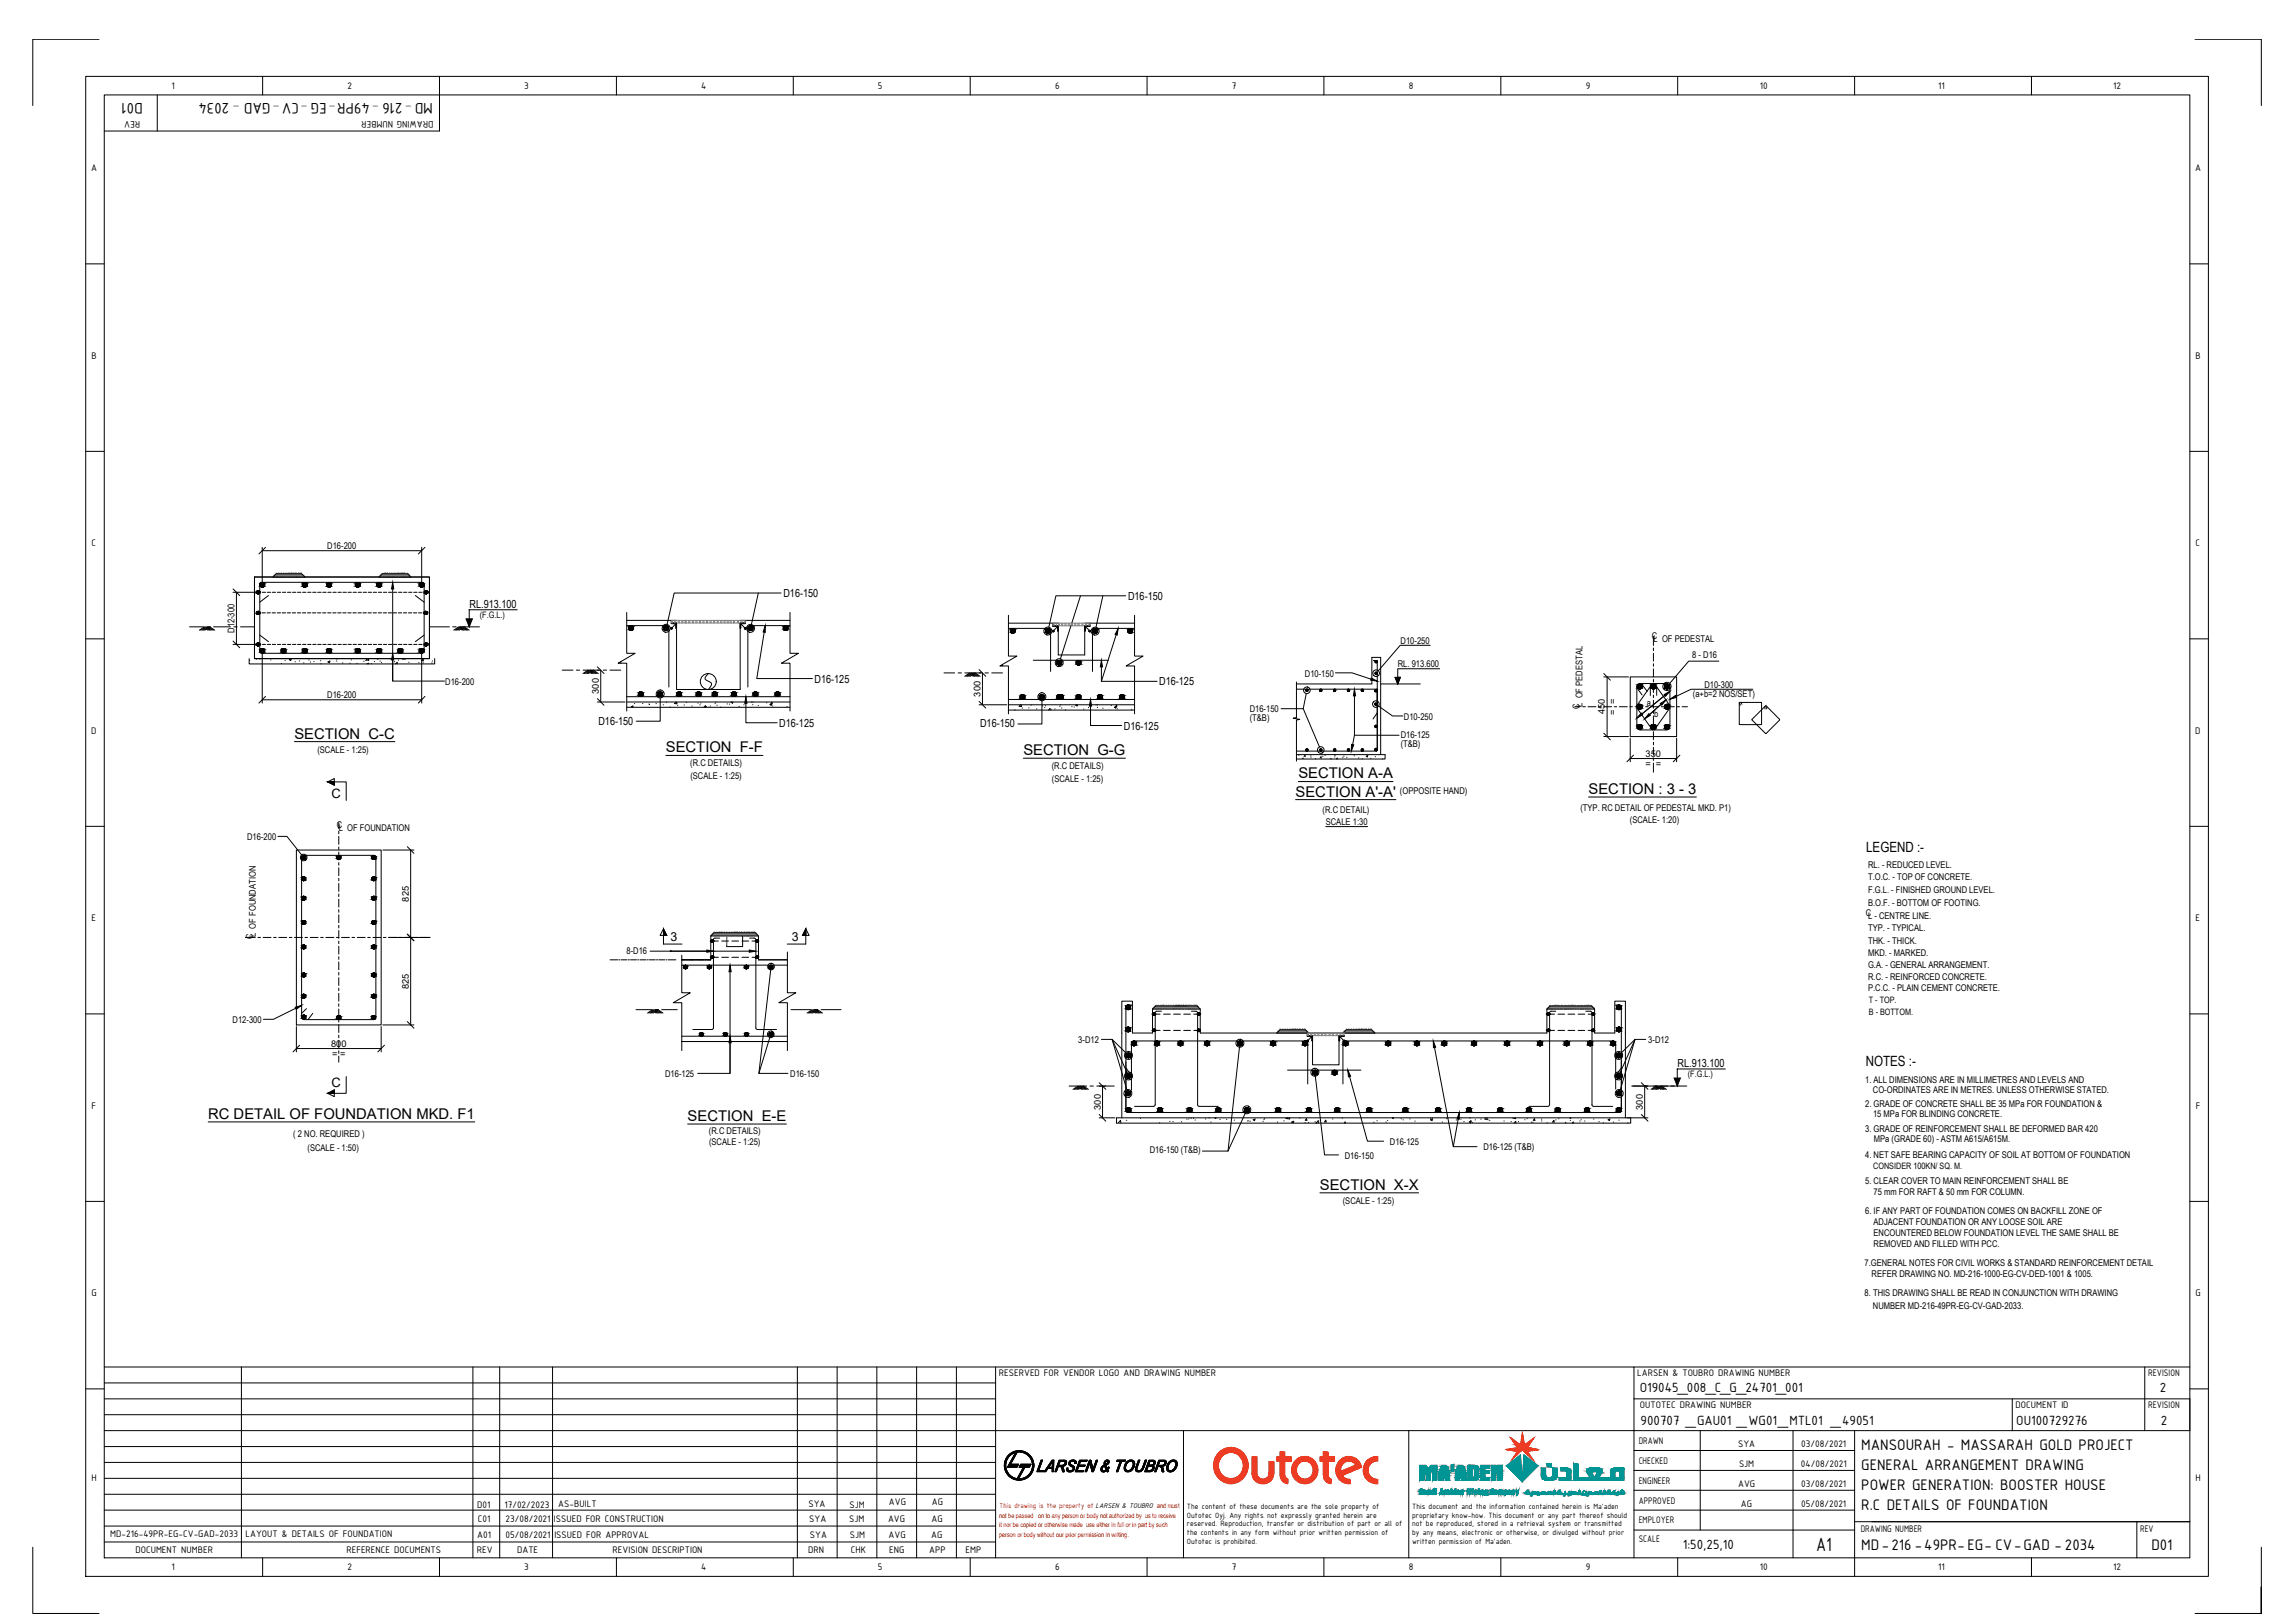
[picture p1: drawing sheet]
<svg xmlns="http://www.w3.org/2000/svg" width="1189mm" height="841mm" viewBox="0 0 1189 841" stroke-linecap="round" stroke-linejoin="round" font-family="sans-serif">
<defs><g id="words">
<text font-size="10.7" x="941" y="803">A1</text>
<g font-size="8.5">
<text x="74" y="53" transform="rotate(180 74 53)">D01</text>
<text x="224" y="53" transform="rotate(180 224 53)">MD-216 -49PR-EG -CV-GAD - 2034</text>
<text x="965" y="752">MANSOURAH - MASSARAH GOLD PROJECT</text>
<text x="965" y="762">GENERAL ARRANGEMENT DRAWING</text>
<text x="965" y="772">POWER GENERATION: BOOSTER HOUSE</text>
<text x="965" y="783">R.C DETAILS OF FOUNDATION</text>
<text x="965" y="803">MD-216 -49PR-EG- CV-GAD - 2034</text>
<text x="1115" y="803">D01</text>
</g>
<g font-size="7.7">
<text x="153" y="383">SECTION C-C</text>
<text x="345" y="390">SECTION F-F</text>
<text x="530" y="391">SECTION G-G</text>
<text x="673" y="403">SECTION A-A</text>
<text x="671" y="413">SECTION A'-A'</text>
<text x="823" y="411">SECTION : 3 - 3</text>
<text x="108" y="580">RC DETAIL OF FOUNDATION MKD. F1</text>
<text x="356" y="581">SECTION E-E</text>
<text x="684" y="616">SECTION X-X</text>
</g>
<g font-size="7.5">
<text x="850" y="721">O19045_008_C_G_24701_001</text>
<text x="1119" y="721">2</text>
<text x="850" y="739">900707 _GAU01 _WG01_MTL01 _49051</text>
<text x="1045" y="739">OU100729276</text>
<text x="1120" y="739">2</text>
<text x="872" y="803">1:50,25,10</text>
</g>
<g font-size="7.3">
<text x="967" y="442">LEGEND :-</text>
<text x="967" y="552">NOTES :-</text>
</g>
<g font-size="6.7">
<text x="172" y="413">C</text>
<text x="172" y="563">C</text>
</g>
<g font-size="6.4">
<text x="347" y="487">3</text>
<text x="410" y="487">3</text>
</g>
<g font-size="5.8">
<text x="406" y="309">D16-150</text>
<text x="585" y="311">D16-150</text>
<text x="243" y="315">RL.913.100</text>
<text x="422" y="354">D16-125</text>
<text x="601" y="355">D16-125</text>
<text x="310" y="376">D16-150</text>
<text x="404" y="377">D16-125</text>
<text x="508" y="377">D16-150</text>
<text x="582" y="378">D16-125</text>
<text x="869" y="553">RL.913.100</text>
</g>
<g font-size="5.3">
<text x="89" y="46">1</text>
<text x="180" y="46">2</text>
<text x="272" y="46">3</text>
<text x="363" y="46">4</text>
<text x="455" y="46">5</text>
<text x="547" y="46">6</text>
<text x="638" y="46">7</text>
<text x="730" y="46">8</text>
<text x="822" y="46">9</text>
<text x="912" y="46">10</text>
<text x="1004" y="46">11</text>
<text x="1095" y="46">12</text>
<text x="73" y="63" transform="rotate(180 73 63)">REV</text>
<text x="225" y="63" transform="rotate(180 225 63)">DRAWING NUMBER</text>
<text x="47" y="89">A</text>
<text x="1138" y="89">A</text>
<text x="47" y="186">B</text>
<text x="1138" y="186">B</text>
<text x="47" y="283">C</text>
<text x="1138" y="283">C</text>
<text x="47" y="380">D</text>
<text x="1138" y="380">D</text>
<text x="47" y="477">E</text>
<text x="1138" y="477">E</text>
<text x="47" y="575">F</text>
<text x="1138" y="575">F</text>
<text x="47" y="672">G</text>
<text x="1138" y="672">G</text>
<text x="518" y="713">RESERVED FOR VENDOR LOGO AND DRAWING NUMBER</text>
<text x="849" y="713">LARSEN &amp; TOUBRO DRAWING NUMBER</text>
<text x="1113" y="713">REVISION</text>
<text x="850" y="730">OUTOTEC DRAWING NUMBER</text>
<text x="1045" y="730">DOCUMENT ID</text>
<text x="1113" y="730">REVISION</text>
<text x="849" y="748">DRAWN</text>
<text x="901" y="750">SYA</text>
<text x="934" y="750">03/08/2021</text>
<text x="849" y="759">CHECKED</text>
<text x="901" y="760">SJM</text>
<text x="933" y="760">04/08/2021</text>
<text x="47" y="768">H</text>
<text x="1138" y="768">H</text>
<text x="849" y="769">ENGINEER</text>
<text x="901" y="771">AVG</text>
<text x="934" y="771">03/08/2021</text>
<text x="483" y="780">AG</text>
<text x="849" y="779">APPROVED</text>
<text x="247" y="781">D01</text>
<text x="261" y="781">17/02/2023</text>
<text x="289" y="781">AS-BUILT</text>
<text x="419" y="781">SYA</text>
<text x="440" y="781">SJM</text>
<text x="461" y="780">AVG</text>
<text x="902" y="781">AG</text>
<text x="934" y="781">05/08/2021</text>
<text x="248" y="789">C01</text>
<text x="262" y="789">23/08/2021</text>
<text x="287" y="789">ISSUED FOR CONSTRUCTION</text>
<text x="419" y="789">SYA</text>
<text x="440" y="789">SJM</text>
<text x="460" y="789">AVG</text>
<text x="483" y="789">AG</text>
<text x="849" y="789">EMPLOYER</text>
<text x="57" y="797">MD-216-49PR-EG-CV-GAD-2033</text>
<text x="127" y="797">LAYOUT &amp; DETAILS OF FOUNDATION</text>
<text x="247" y="797">A01</text>
<text x="262" y="797">05/08/2021</text>
<text x="287" y="797">ISSUED FOR APPROVAL</text>
<text x="420" y="797">SYA</text>
<text x="440" y="797">SJM</text>
<text x="460" y="797">AVG</text>
<text x="483" y="797">AG</text>
<text x="964" y="794">DRAWING NUMBER</text>
<text x="1109" y="794">REV</text>
<text x="849" y="799">SCALE</text>
<text x="70" y="805">DOCUMENT NUMBER</text>
<text x="180" y="805">REFERENCE DOCUMENTS</text>
<text x="247" y="805">REV</text>
<text x="268" y="805">DATE</text>
<text x="317" y="805">REVISION DESCRIPTION</text>
<text x="419" y="805">DRN</text>
<text x="441" y="805">CHK</text>
<text x="461" y="805">ENG</text>
<text x="482" y="805">APP</text>
<text x="500" y="805">EMP</text>
<text x="89" y="814">1</text>
<text x="180" y="814">2</text>
<text x="272" y="814">3</text>
<text x="363" y="814">4</text>
<text x="455" y="814">5</text>
<text x="547" y="814">6</text>
<text x="638" y="814">7</text>
<text x="730" y="814">8</text>
<text x="822" y="814">9</text>
<text x="912" y="814">10</text>
<text x="1004" y="814">11</text>
<text x="1095" y="814">12</text>
</g>
<g font-size="4.8">
<text x="170" y="284">D16-200</text>
<text x="122" y="328" transform="rotate(-90 122 328)">D12-300</text>
<text x="726" y="333">D10-250</text>
<text x="856" y="331">C</text>
<text x="857" y="333">L OF PEDESTAL</text>
<text x="877" y="341">8 - D16</text>
<text x="724" y="345">RL. 913.600</text>
<text x="676" y="351">D10-150</text>
<text x="231" y="355">D16-200</text>
<text x="310" y="359" transform="rotate(-90 310 359)">300</text>
<text x="883" y="356">D10-300</text>
<text x="170" y="362">D16-200</text>
<text x="508" y="361" transform="rotate(-90 508 361)">300</text>
<text x="853" y="366">a</text>
<text x="877" y="361">(a+b=2 NOS/SET)</text>
<text x="648" y="369">D16-150</text>
<text x="819" y="367" transform="rotate(-90 819 367)">C</text>
<text x="820" y="366" transform="rotate(-90 820 366)">L OF PEDESTAL</text>
<text x="832" y="370" transform="rotate(-90 832 370)">450</text>
<text x="837" y="370" transform="rotate(-90 837 370)">= =</text>
<text x="857" y="372">b</text>
<text x="648" y="373">(T&amp;B)</text>
<text x="728" y="373">D10-250</text>
<text x="726" y="382">D16-125</text>
<text x="726" y="387">(T&amp;B)</text>
<text x="164" y="390">(SCALE - 1:25)</text>
<text x="853" y="392">350</text>
<text x="358" y="397">(R.C DETAILS)</text>
<text x="545" y="398">(R.C DETAILS)</text>
<text x="853" y="397">= =</text>
<text x="358" y="404">(SCALE - 1:25)</text>
<text x="545" y="405">(SCALE - 1:25)</text>
<text x="726" y="412">(OPPOSITE HAND)</text>
<text x="685" y="421">(R.C DETAIL)</text>
<text x="819" y="420">(TYP. RC DETAIL OF PEDESTAL MKD. P1)</text>
<text x="175" y="429">C</text>
<text x="176" y="431">L OF FOUNDATION</text>
<text x="687" y="427">SCALE 1:30</text>
<text x="845" y="427">(SCALE- 1:20)</text>
<text x="128" y="435">D16-200</text>
<text x="968" y="450">RL. - REDUCED LEVEL.</text>
<text x="968" y="456">T.O.C. - TOP OF CONCRETE.</text>
<text x="212" y="467" transform="rotate(-90 212 467)">825</text>
<text x="968" y="463">F.G.L. - FINISHED GROUND LEVEL.</text>
<text x="968" y="469">B.O.F. - BOTTOM OF FOOTING.</text>
<text x="967" y="474">C</text>
<text x="968" y="476">L - CENTRE LINE.</text>
<text x="133" y="486" transform="rotate(-90 133 486)">L OF FOUNDATION</text>
<text x="968" y="483">TYP. - TYPICAL.</text>
<text x="131" y="487" transform="rotate(-90 131 487)">C</text>
<text x="968" y="489">THK. - THICK.</text>
<text x="325" y="494">8-D16</text>
<text x="968" y="496">MKD. - MARKED.</text>
<text x="968" y="502">G.A. - GENERAL ARRANGEMENT.</text>
<text x="968" y="508">R.C. - REINFORCED CONCRETE.</text>
<text x="212" y="512" transform="rotate(-90 212 512)">825</text>
<text x="968" y="514">P.C.C. - PLAIN CEMENT CONCRETE.</text>
<text x="121" y="530">D12-300</text>
<text x="172" y="542">800</text>
<text x="559" y="540">3-D12</text>
<text x="854" y="540">3-D12</text>
<text x="172" y="548">= =</text>
<text x="345" y="558">D16-125</text>
<text x="410" y="558">D16-150</text>
<text x="967" y="561">1. ALL DIMENSIONS ARE IN MILLIMETRES AND LEVELS AND</text>
<text x="971" y="566">CO-ORDINATES ARE IN METRES. UNLESS OTHERWISE STATED.</text>
<text x="570" y="575" transform="rotate(-90 570 575)">300</text>
<text x="851" y="575" transform="rotate(-90 851 575)">300</text>
<text x="967" y="573">2. GRADE OF CONCRETE SHALL BE 35 MPa FOR FOUNDATION &amp;</text>
<text x="971" y="579">15 MPa FOR BLINDING CONCRETE.</text>
<text x="367" y="588">(R.C DETAILS)</text>
<text x="967" y="586">3. GRADE OF REINFORCEMENT SHALL BE DEFORMED BAR 420</text>
<text x="152" y="589">( 2 NO. REQUIRED )</text>
<text x="367" y="593">(SCALE - 1:25)</text>
<text x="720" y="593">D16-125</text>
<text x="971" y="592">MPa (GRADE 60) - ASTM A615/A615M.</text>
<text x="159" y="596">(SCALE - 1:50)</text>
<text x="596" y="598">D16-150 (T&amp;B)</text>
<text x="769" y="596">D16-125 (T&amp;B)</text>
<text x="697" y="600">D16-150</text>
<text x="967" y="600">4. NET SAFE BEARING CAPACITY OF SOIL AT BOTTOM OF FOUNDATION</text>
<text x="967" y="614">5. CLEAR COVER TO MAIN REINFORCEMENT SHALL BE</text>
<text x="696" y="624">(SCALE - 1:25)</text>
<text x="971" y="619">75 mm FOR RAFT &amp; 50 mm FOR COLUMN.</text>
<text x="967" y="629">6. IF ANY PART OF FOUNDATION COMES ON BACKFILL ZONE OF</text>
<text x="971" y="635">ADJACENT FOUNDATION OR ANY LOOSE SOIL ARE</text>
<text x="971" y="641">ENCOUNTERED BELOW FOUNDATION LEVEL THE SAME SHALL BE</text>
<text x="971" y="646">REMOVED AND FILLED WITH PCC.</text>
<text x="966" y="656">7.GENERAL NOTES FOR CIVIL WORKS &amp; STANDARD REINFORCEMENT DETAIL</text>
<text x="970" y="662">REFER DRAWING NO. MD-216-1000-EG-CV-DED-1001 &amp; 1005.</text>
<text x="966" y="671">8. THIS DRAWING SHALL BE READ IN CONJUNCTION WITH DRAWING</text>
<text x="971" y="678">NUMBER MD-216-49PR-EG-CV-GAD-2033.</text>
</g>
<g font-size="4.6">
<text x="249" y="320">(F.G.L.)</text>
<text x="969" y="520">T - TOP.</text>
<text x="969" y="526">B - BOTTOM.</text>
<text x="875" y="558">(F.G.L.)</text>
<text x="971" y="606">CONSIDER 100KN/ SQ. M.</text>
</g>
<g font-size="4.3">
<text x="615" y="782">The content of these documents are the sole property of</text>
<text x="732" y="782">This document and the information contained herein is Ma'aden</text>
<text x="615" y="786">Outotec Oyj. Any rights not expressly granted herein are</text>
<text x="615" y="791">reserved. Reproduction, transfer or distribution of part or all of</text>
<text x="732" y="786">proprietary know-how. This document or any part thereof should</text>
<text x="732" y="791">not be reproduced, stored in a retrieval system or transmitted</text>
<text x="615" y="796">the contents in any form without prior written permission of</text>
<text x="732" y="796">by any means, electronic or otherwise, or divulged without prior</text>
<text x="615" y="800">Outotec is prohibited.</text>
<text x="732" y="800">written permission of Ma'aden.</text>
</g>
<text font-size="3.8" fill="#f00" x="518" y="782">This drawing is the property of LARSEN &amp; TOUBRO and must</text>
<g font-size="3.5" fill="#f00">
<text x="518" y="787">not be passed on to any person or body not authorized by us to receive</text>
<text x="518" y="792">it nor be copied or otherwise made use either in full or in part by such</text>
<text x="518" y="796">person or body without our prior permission in writing.</text>
</g>
</g></defs>
<!-- layer: 0 -->
<g fill="none" stroke="#000" stroke-width=".52">
<path d="M138 284l-4 3M220 284l-3 3M121 305l3 4M268 316h-25v9M393 307l-4 17M405 307h-56l-3 17M560 309l-10 32M572 309l-4 16M583 309h-36l-3 16M121 332l3 4M348 321v2M386 321v2"/>
<path d="M546 323v1M565 323v1M741 334h-15l-12 14M857 330v4M857 336v1M857 338v5M310 346l3 3M507 347l4 3M672 353v19h-2l4 1h-2v21M672 354h39v-13h5v50M677 359l-2 8h-11M716 354h20"/>
<path d="M746 347h-22v7v-3h2l-2 3-1-3M831 349l4 3M857 344v1M857 347v4M857 352v1M857 355v4M891 343h-16l-10 11M138 361l-4 3M220 361l-3 3M310 362l3 3M342 362v12h-12M507 363l4 4"/>
<path d="M540 363v12h-12M675 367l9 20M714 366l8 5h5M816 366h3M820 366h2M823 366h4M828 366h2M831 366h4M831 380l4 3M837 366h1M839 366h4M845 366h1"/>
<path d="M847 366h4M853 366h1M855 366h5M857 360v2M857 363v4M857 368v2M857 371v4M857 376v2M857 379v4M861 366h1M864 366h4M869 366h1"/>
<path d="M872 366h3M153 384h52M345 391h50M530 393h53M672 391h46M847 391l-4 4M857 385v1M857 387v4M857 393v1M857 395v5M871 391l-4 4M170 405h9v10"/>
<path d="M170 405l3-2v4zM823 413h56M144 433h5l7 10M211 439l4 3M211 484l4 4M344 481l2 4h-4zM344 481v8h9M377 485v6h8v-6M418 481l1 4h-3zM418 481v8h-10M399 503l-6 53M211 529l4 4"/>
<path d="M399 538l-6 18h15M571 539h5l7 7M677 535v2M853 539h-6l-7 7M155 542l-3 3M179 558v9h-9M199 542l-3 3M584 556l-8-17 8 26M642 543l-6 53h-13M682 558l4 40h8M840 556l7-17-7 26M894 554h-25v9"/>
<path d="M170 567l3-2v3zM570 561l3 3M570 578l3 3M645 577l-9 19M851 561l3 3M851 578l3 3M108 581h138M356 582h52M684 618h51"/>
<circle cx="345" cy="326" r="2.1"/>
<circle cx="389" cy="326" r="2.1"/>
<circle cx="543" cy="327" r="2.1"/>
<circle cx="568" cy="327" r="2.1"/>
<circle cx="342" cy="360" r="2.1"/>
<circle cx="549" cy="343" r="2.1"/>
<circle cx="677" cy="358" r="1.7"/>
<circle cx="713" cy="349" r="1.7"/>
<circle cx="864" cy="356" r="2.1"/>
<circle cx="540" cy="361" r="2.1"/>
<circle cx="713" cy="365" r="1.7"/>
<circle cx="684" cy="389" r="1.7"/>
<circle cx="157" cy="444" r="1.7"/>
<circle cx="400" cy="501" r="1.7"/>
<circle cx="399" cy="536" r="1.7"/>
<circle cx="585" cy="547" r="2.1"/>
<circle cx="585" cy="558" r="2.1"/>
<circle cx="643" cy="541" r="2.1"/>
<circle cx="681" cy="556" r="2.1"/>
<circle cx="839" cy="558" r="2.1"/>
<circle cx="839" cy="547" r="2.1"/>
<circle cx="585" cy="567" r="2.1"/>
<circle cx="646" cy="575" r="2.1"/>
<circle cx="839" cy="567" r="2.1"/>
</g>
<!-- layer: CI-CEN -->
<g fill="none" stroke="#000" stroke-width=".52">
<path d="M98 325h7M107 325h2M111 325h8M121 325h2M125 325h7M223 325h10M235 325h1M238 325h10M291 347h6M299 347h1M302 347h9M313 347h1"/>
<path d="M316 347h6M489 349h6M497 349h1M500 349h9M510 349h2M514 349h6M176 426v3M176 431v1M176 433v5M176 439v1M176 442v4M176 447v1"/>
<path d="M176 450v4M176 455v1M176 458v4M176 463v2M176 466v4M176 471v2M176 474v4M176 480v1M127 486h5M134 486h1M136 486h4M142 486h1"/>
<path d="M144 486h5M150 486h1M153 486h4M158 486h1M161 486h4M166 486h2M169 486h4M174 486h2M176 482v4M176 488v1M176 490v4M176 496v1"/>
<path d="M176 498v5M177 486h4M182 486h2M185 486h4M191 486h1M193 486h4M199 486h1M201 486h5M207 486h1M210 486h4M215 486h1M218 486h5"/>
<path d="M316 497h4M321 497h.1M322 497h3M326 497h.1M327 497h3M330 497h1M332 497h3M335 497h1M337 497h3M340 497h1M341 497h3M345 497h1"/>
<path d="M346 497h4M353 497h2M356 497h.1M357 497h3M361 497h.1M362 497h3M365 497h1M367 497h1M176 504v1M176 507v4M176 512v1M176 515v4"/>
<path d="M176 520v2M176 523v4M176 528v2M176 531v4M176 536v2M176 539v4M330 523h8M339 523h2M343 523h8M410 523h10M422 523h2M426 523h10"/>
<path d="M176 545v1M176 547v3M554 563h9M565 563h2M568 563h9M846 563h9M856 563h18"/>
</g>
<!-- layer: CI-DIM -->
<g fill="none" stroke="#000" stroke-width=".52">
<path d="M136 284v18M136 285h83M141 299l2-2h13l2 2M196 299l2-2h13l2 2M219 284v18M121 307h12M123 307v27M204 305v48h26M106 325l-3 2M106 327l3-2 2 2M107 325l-3 2M107 326l1 1"/>
<path d="M107 326l2 1M107 325l-2 2M108 326l1 1M108 325l2 2M108 325l-3 2M108 325l3 2M121 334h13M136 338v26M219 338v26M238 325l-3 2M238 327l3-2 2 2M238 325l-2 2"/>
<path d="M239 326l1 1M239 325l-2 2M239 326l2 1M240 325l2 2M240 325l-3 2M396 328l-4 24h29M578 329l-7 24M204 342v11M305 347l-3 2M305 349l3-2 2 2M305 347l-2 2M306 348l1 1"/>
<path d="M306 347l-2 2M306 348l2 1M307 348l2 1M307 347l-3 2M310 347h.1M311 347v17M503 349l-3 1M503 350l2-1 3 1M503 349l-2 1M504 350h.1M504 350h1M504 349l-3 1"/>
<path d="M504 349l2 1M505 349l2 1M505 349l-3 1M507 349h1M509 349v16M571 346v7h29M831 351h13M833 351v31M865 358l-17 14M908 357h-32l-7 4M136 363h83M310 364h14"/>
<path d="M387 364v11h16M507 365h15M565 366v10h16M863 363l-11 10M831 382h13M845 383v12M845 393h24M869 383v12M198 440h17M213 440v91M201 486h22M337 493h51"/>
<path d="M347 493h19M368 485l2-2h21l2 2M378 504v52h-16M153 522l-11 6h-6M154 532v13M198 532v13M198 531h17M338 523l-2 2M338 525l3-2 3 2M339 523l-3 2M339 524l1 1M340 524l1 1"/>
<path d="M340 523l-3 2M340 524l2 1M340 523l-2 2M341 523l2 2M421 523l-3 2M421 525l3-2 2 2M422 523l-3 2M422 524l1 1M422 523l-2 2M423 524l1 1M423 524l2 1M423 523l-3 2"/>
<path d="M423 523l3 2M597 523l2-2h21l2 2M662 535l1-1h14l1 1M696 535l2-1h13l2 1M802 523l1-2h22l1 2M154 543h44M378 540v16M699 558l10 33h8M743 543l10 51M559 563l-3 2M559 565l2-2 3 2M559 563l-2 2"/>
<path d="M560 564l1 1M560 563l-2 2M560 563l2 2M561 563l2 2M561 563l-3 2M570 563h3M570 579h8M571 563v16M756 580l-3 14h12M843 579h11M851 563h3M852 563v16"/>
<path d="M856 565l2-2 3 2M859 563l-3 2M859 563l-2 2M859 563l2 2M859 563l-1 2M860 564l-2 1M860 563l2 2M860 564l-1 1M860 563l3 2M861 563l3 2"/>
</g>
<!-- layer: CI-NEWLINES -->
<g fill="none" stroke="#000" stroke-width=".52">
<path d="M132 299h91v42h-91zM141 299h17M196 299h17M325 317v22h4l-9 5h5v24M409 317v22h5l-9 5h4v24M523 319v21h4l-9 5h5v25M588 319v21h4l-8 5h4v25M325 321h26M351 323v34h33v-34M384 321h25M523 323h25M548 324v15h14v-15"/>
<path d="M562 323h26M129 341v3h96v-3M322 343v1M367 349l-1 2a1.5 1.5 0 0 0 1 2 1.9 1.9 0 0 1 2 2 1.9 1.9 0 0 1-1 2h-1M520 344v1M845 351h24v31h-24zM325 364h84M325 367h84M523 365h65M523 368h65M718 391v2h-46M154 440h44v91h-44z"/>
<path d="M353 495v19h5l-9 6h4v24M353 497h15v-12h25v12h15M408 493v21h4l-8 6h4v24M353 540h55M680 537v15h14v-15M579 579h266v3h-266zM581 579v-60h6v16h10v-12h25v12h180v-12h24v12h11v-16h5v60"/>
<circle cx="367" cy="353" r="4"/>
</g>
<!-- layer: Rein. -->
<g fill="none" stroke="#000" stroke-width=".52">
<path d="M134 307h1M134 318h1M135 303v-1h1h82l2 1M135 303v34l1 2 83-1 1-1v-34M136 318h2M136 307h2M138 318h2M138 307h2M139 309l-4 3M141 318h2M141 307h2M144 318h1"/>
<path d="M144 307h1M146 318h2M146 307h2M149 318h2M149 307h2M151 318h2M152 307h1M154 318h2M154 307h2M157 318h1M157 307h2M159 318h2"/>
<path d="M159 307h2M162 318h2M162 307h2M165 318h1M165 307h1M167 318h2M167 307h2M170 318h2M170 307h2M172 318h2M173 307h1M175 318h2"/>
<path d="M175 307h2M178 318h1M178 307h2M180 318h2M180 307h2M183 318h2M183 307h2M186 318h1M186 307h1M188 318h2M188 307h2M191 318h1"/>
<path d="M191 307h2M193 318h2M193 307h2M196 318h2M196 307h2M199 318h1M199 307h1M201 318h2M201 307h2M204 318h2M204 307h2M206 318h2"/>
<path d="M207 307h1M209 318h2M209 307h2M212 318h1M212 307h2M214 318h2M214 307h2M215 309l5 3M217 318h2M217 307h2M220 318h1M220 307h1"/>
<path d="M134 334h1M135 329l4 3M136 334h2M138 334h2M141 334h2M144 334h1M146 334h2M149 334h2M152 334h1M154 334h2M157 334h2M159 334h2"/>
<path d="M162 334h2M165 334h1M167 334h2M170 334h2M173 334h1M175 334h2M178 334h2M180 334h2M183 334h2M186 334h1M188 334h2M191 334h2"/>
<path d="M193 334h2M196 334h2M199 334h1M201 334h2M204 334h2M207 334h1M209 334h2M212 334h2M214 334h2M217 334h2M220 334h1M220 329l-5 3"/>
<path d="M325 324h20l1 1 1 31M409 324h-20l-1 1v31M523 326h20h1v22M588 326h-20h-2v22M535 342h39M848 357l3 3M851 354l3 4M855 356v4M856 354l-8 12M857 354l8 12M859 356v4M325 361h84"/>
<path d="M523 362h65M848 376l1 2h1h14h1v-2M848 377v-22l2-1h14l1 1v1v21M848 367l8 11M865 367l-8 11M901 365h1M902 364l1 1M908 373h.1M908 373l7-7 7 7M908 373l7 7 7-7M913 364h-12v11h12M913 364v11"/>
<path d="M915 366v1M916 366v1M922 373h.1M158 443l-2 2v82l2 1M158 443h35l2 2v82l-2 1h-35M370 488h2M370 496h2M373 486h-3v1v46h-1M374 488h4M374 496h4M379 488h4M379 496h4"/>
<path d="M385 488h3M385 496h3M389 486h2l1 1M390 488h2M390 496h2M392 487v46M353 500h55M159 523l-3 2M162 525l-2 3M353 537h55M359 533h10M392 533h1h9"/>
<path d="M599 526h2M599 534h2M602 524h-3v1v47l-1 1M603 526h3M603 534h3M608 526h4M608 534h4M613 526h4M613 534h4M617 524h3l1 1v47v1M619 526h2M619 534h2"/>
<path d="M803 526h3M803 534h3M806 524h-2l-1 1v47l-1 1M807 526h4M807 534h4M813 526h3M813 534h3M818 526h3M818 534h3M822 524h3v1v47l1 1M823 526h3M823 534h3"/>
<path d="M667 555h38M837 541l-1-2h-139l-1 2v21M837 541v23M840 550v25l-1 1h-254l-2-1v-25M588 573h10M621 573h10M678 562v-21l-1-2h-89l-2 2v24M792 573h10M826 573h10"/>
<circle cx="134" cy="307" r=".8"/>
<circle cx="134" cy="318" r=".8"/>
<circle cx="221" cy="318" r=".8"/>
<circle cx="221" cy="307" r=".8"/>
<circle cx="134" cy="334" r=".8"/>
<circle cx="221" cy="334" r=".8"/>
<circle cx="850" cy="356" r="1.2"/>
<circle cx="857" cy="356" r="1.2"/>
<circle cx="864" cy="356" r="1.2"/>
<circle cx="850" cy="366" r="1.2"/>
<circle cx="850" cy="377" r="1.2"/>
<circle cx="857" cy="377" r="1.2"/>
<circle cx="864" cy="377" r="1.2"/>
<circle cx="864" cy="366" r="1.2"/>
<circle cx="369" cy="488" r=".6"/>
<circle cx="369" cy="496" r=".6"/>
<circle cx="392" cy="488" r=".6"/>
<circle cx="392" cy="496" r=".6"/>
<circle cx="598" cy="534" r=".6"/>
<circle cx="598" cy="526" r=".6"/>
<circle cx="621" cy="534" r=".6"/>
<circle cx="621" cy="526" r=".6"/>
<circle cx="802" cy="526" r=".6"/>
<circle cx="802" cy="534" r=".6"/>
<circle cx="826" cy="534" r=".6"/>
<circle cx="826" cy="526" r=".6"/>
</g>
<!-- layer: 0 -->
<g fill="#000" stroke="#000" stroke-width=".52">
<path d="M242 321h3l-2 4zM723 351h3l-2 3zM868 559h3l-2 4z"/>
<path d="M170 405h3zM170 405l3 2v-2z"/>
<path d="M344 481l2 4h-2zM344 485h2z"/>
<path d="M418 481v4zM416 485h2zM418 481v4h-2z"/>
<path d="M170 567l3-2v2zM170 567h3z"/>
<circle cx="243" cy="316" r=".1"/>
</g>
<!-- layer: Rein. -->
<g fill="#000" stroke="#000" stroke-width=".52">
<path d="M133 317h1zM133 306h1zM135 302h1zM157 302h1zM170 304h1zM185 304h1zM196 304h1zM218 304h1zM220 306h1zM133 333h1zM135 336h1zM146 336h1z"/>
<path d="M157 336h1zM170 338h1zM185 338h1zM196 338h1zM207 338h1zM218 338h1zM220 333h1zM327 327h1zM345 327h1zM407 327h1zM524 326h1zM543 328h1z"/>
<path d="M567 328h1zM585 328h1zM585 326h1zM351 359h1zM370 359h1zM391 359h1zM402 359h1zM548 342h1zM558 342h1zM849 355h1zM856 355h1zM863 355h1z"/>
<path d="M332 361h1zM362 361h1zM370 361h1zM380 361h1zM391 361h1zM529 360h1zM539 360h1zM548 360h1zM549 360h1zM558 360h1zM570 362h1zM581 362h1z"/>
<path d="M581 360h1zM849 367h1zM849 365h1zM864 375v1zM863 376h1zM157 445h1zM157 456h1zM157 443h1zM157 454h1zM175 445h1zM175 443h1zM193 443h1z"/>
<path d="M193 454h1zM157 479h1zM157 466h1zM157 477h1zM157 464h1zM193 477h1zM157 492h1zM157 490h1zM193 490h1zM369 488h1zM392 488h1zM392 497h1z"/>
<path d="M157 517h1zM157 506h1zM157 515h1zM157 504h1zM193 515h1zM193 504h1zM355 502h1zM367 502h1zM367 500h1zM386 500h1zM157 528h1zM157 526h1z"/>
<path d="M175 528h1zM193 528h1zM193 526h1zM375 535h1zM399 537h1zM399 535h1zM584 523h1zM584 535h1zM584 521h1zM584 532h1zM587 540h1zM598 534v1z"/>
<path d="M598 526h1zM598 534h1zM599 540h1zM611 540h1zM621 526h1zM621 535h1zM625 540h1zM642 540h1zM659 540h1zM676 540h1zM763 540h1zM811 540h1z"/>
<path d="M825 525h1zM825 533h1zM825 526h1zM825 535h1zM839 523h1zM839 535h1zM584 546h1zM584 556h1zM587 542h1zM599 542h1zM625 542h1zM642 542h1z"/>
<path d="M676 542h1zM681 557h1zM681 555h1zM691 557h1zM691 555h1zM697 542h1zM719 542h1zM734 542h1zM748 542h1zM781 542h1zM798 542h1zM824 542h1z"/>
<path d="M838 546h1zM838 556h1zM584 568h1zM584 565h1zM584 574h1zM601 576h1zM616 576h1zM631 576h1zM646 576h1zM662 576h1zM678 576h1zM693 576h1z"/>
<path d="M709 576h1zM709 574h1zM728 576h1zM728 574h1zM745 576h1zM745 574h1zM761 576h1zM761 574h1zM777 576h1zM792 576h1zM792 574h1zM807 576h1z"/>
<path d="M822 576h1zM838 574h1zM839 568h1z"/>
<path d="M133 317h1zM133 317h1z"/>
<path d="M133 318h1zM133 318h1z"/>
<path d="M133 306h1zM133 306h1z"/>
<path d="M133 308h1zM133 308h1z"/>
<path d="M133 317h1zM133 317h1z"/>
<path d="M133 318h1zM133 318h1z"/>
<path d="M133 306h1zM133 306h1z"/>
<path d="M133 308h1zM133 308h1z"/>
<path d="M133 317h1zM133 317h1z"/>
<path d="M133 318h1zM133 318h1z"/>
<path d="M133 306h1zM133 306h1z"/>
<path d="M133 308h1zM133 308h1z"/>
<path d="M133 317h1zM133 317h1z"/>
<path d="M133 318h1zM133 318h1z"/>
<path d="M133 306h1zM133 306h1z"/>
<path d="M133 308h1zM133 308h1z"/>
<path d="M133 317h1zM133 317h1z"/>
<path d="M133 318h1zM133 318h1z"/>
<path d="M133 306h1zM133 306h1z"/>
<path d="M133 307h1zM133 307l1 1z"/>
<path d="M133 317h1zM133 317h1z"/>
<path d="M133 318h1zM133 318h1z"/>
<path d="M133 306h1zM133 306h1z"/>
<path d="M133 307h1zM133 307h1z"/>
<path d="M133 317h1zM133 317h1z"/>
<path d="M133 318h1zM133 318h1z"/>
<path d="M133 306l1 1zM133 306l1 1z"/>
<path d="M133 307h1zM133 307h1z"/>
<path d="M133 317h2zM133 317h2z"/>
<path d="M133 318h1zM133 318h1z"/>
<path d="M133 307h2zM133 307h2z"/>
<path d="M133 307h1zM133 307h1z"/>
<path d="M133 317h2zM133 317h2z"/>
<path d="M133 317h2zM133 317h2z"/>
<path d="M133 318h2zM133 318h2z"/>
<path d="M133 318h2zM133 318h1z"/>
<path d="M133 307h2zM133 307h2z"/>
<path d="M133 307h2zM133 307h2z"/>
<path d="M133 307h2zM133 307h2z"/>
<path d="M133 307h2zM133 307h1z"/>
<path d="M133 317l2 1zM133 317l2 1z"/>
<path d="M133 318h2zM133 318h2z"/>
<path d="M133 318h2zM133 318h2z"/>
<path d="M133 318h2zM133 318h2z"/>
<path d="M133 318h2zM133 318h2z"/>
<path d="M133 307h2zM133 307h2z"/>
<path d="M133 307h2zM133 307h2z"/>
<path d="M133 307h2zM133 307h2z"/>
<path d="M133 307h2zM133 307h2z"/>
<path d="M133 307h2zM133 307h2z"/>
<path d="M135 302h2zM135 302h2z"/>
<path d="M135 304h1zM135 304h1z"/>
<path d="M135 302h2zM135 302h2z"/>
<path d="M135 304h2zM135 304h1z"/>
<path d="M135 302h2zM135 302h2z"/>
<path d="M135 304h2zM135 304h2z"/>
<path d="M135 302h2zM135 302h2z"/>
<path d="M135 304h2zM135 304h2z"/>
<path d="M135 302h2zM135 302h2z"/>
<path d="M135 304h2zM135 304h2z"/>
<path d="M135 302h2zM135 302h2z"/>
<path d="M135 304h2zM135 304h2z"/>
<path d="M135 302l2 1zM135 302l2 1z"/>
<path d="M135 304h2zM135 304h2z"/>
<path d="M135 303h2zM135 303h2z"/>
<path d="M135 304h2zM135 304h2z"/>
<path d="M135 303h2zM135 303h2z"/>
<path d="M135 303h2zM135 303l2 1z"/>
<path d="M135 303h2zM135 303h2z"/>
<path d="M135 303h2zM135 303h2z"/>
<path d="M135 303h2zM135 303h2z"/>
<path d="M135 303h2zM135 303h2z"/>
<path d="M135 303h2zM135 303h2z"/>
<path d="M135 303h2zM135 303h2z"/>
<path d="M135 303h2zM135 303h2z"/>
<path d="M157 302h2zM157 302h2z"/>
<path d="M157 304h1zM157 304h1z"/>
<path d="M157 302h2zM157 302h2z"/>
<path d="M157 304h2zM157 304h1z"/>
<path d="M157 302h2zM157 302h2z"/>
<path d="M157 304h2zM157 304h2z"/>
<path d="M157 302h2zM157 302h2z"/>
<path d="M157 304h2zM157 304h2z"/>
<path d="M157 302h2zM157 302h2z"/>
<path d="M157 304h2zM157 304h2z"/>
<path d="M157 302h2zM157 302h2z"/>
<path d="M157 304h2zM157 304h2z"/>
<path d="M157 302l2 1zM157 302l2 1z"/>
<path d="M157 304h2zM157 304h2z"/>
<path d="M157 303h2zM157 303h2z"/>
<path d="M157 304h2zM157 304h2z"/>
<path d="M157 303h2zM157 303h2z"/>
<path d="M157 303h2zM157 303l2 1z"/>
<path d="M157 303h2zM157 303h2z"/>
<path d="M157 303h2zM157 303h2z"/>
<path d="M157 303h2zM157 303h2z"/>
<path d="M157 303h2zM157 303h2z"/>
<path d="M157 303h2zM157 303h2z"/>
<path d="M157 303h2zM157 303h2z"/>
<path d="M157 303h2zM157 303h2z"/>
<path d="M170 302h1zM170 302h1z"/>
<path d="M170 302h1zM170 302h1z"/>
<path d="M170 302h1zM170 302h1z"/>
<path d="M170 304h1zM170 304h1z"/>
<path d="M170 302h1zM170 302h1z"/>
<path d="M170 304h1zM170 304h1z"/>
<path d="M170 302h1zM170 302h1z"/>
<path d="M170 304h1zM170 304h1z"/>
<path d="M170 302h1zM170 302h1z"/>
<path d="M170 304h1zM170 304h1z"/>
<path d="M170 302h1zM170 302h1z"/>
<path d="M170 304h1zM170 304h1z"/>
<path d="M170 302h2zM170 302h2z"/>
<path d="M170 304h1zM170 304h1z"/>
<path d="M170 302h2zM170 302h2z"/>
<path d="M170 304h2zM170 304h1z"/>
<path d="M170 302l2 1zM170 302l2 1z"/>
<path d="M170 304h2zM170 304h2z"/>
<path d="M170 303h2zM170 303h2z"/>
<path d="M170 304h2zM170 304h2z"/>
<path d="M169 303h3zM169 303h3z"/>
<path d="M169 303h3zM169 303l3 1z"/>
<path d="M169 303h3zM169 303h3z"/>
<path d="M169 303h3zM169 303h3z"/>
<path d="M169 303h3zM169 303h3z"/>
<path d="M169 303h3zM169 303h3z"/>
<path d="M169 303h3zM169 303h3z"/>
<path d="M169 303h3zM169 303h3z"/>
<path d="M169 303h3zM169 303h3z"/>
<path d="M185 302h1zM185 302h1z"/>
<path d="M185 302h1zM185 302h1z"/>
<path d="M185 302h1zM185 302h1z"/>
<path d="M185 304h1zM185 304h1z"/>
<path d="M185 302h1zM185 302h1z"/>
<path d="M185 304h1zM185 304h1z"/>
<path d="M185 302h1zM185 302h1z"/>
<path d="M185 304h1zM185 304h1z"/>
<path d="M185 302h1zM185 302h1z"/>
<path d="M185 304h1zM185 304h1z"/>
<path d="M185 302h1zM185 302h1z"/>
<path d="M185 304h1zM185 304h1z"/>
<path d="M185 302h1zM185 302h1z"/>
<path d="M185 304h1zM185 304h1z"/>
<path d="M184 302h2zM184 302h2z"/>
<path d="M184 304h2zM184 304h2z"/>
<path d="M184 302l2 1zM184 302l2 1z"/>
<path d="M184 304h2zM184 304h2z"/>
<path d="M184 303h2zM184 303h2z"/>
<path d="M184 304h2zM184 304h2z"/>
<path d="M184 303h2zM184 303h2z"/>
<path d="M184 303h3zM184 303h3z"/>
<path d="M184 303h2zM184 303h2z"/>
<path d="M184 303h2zM184 303l2 1z"/>
<path d="M184 303h3zM184 303h3z"/>
<path d="M184 303h3zM184 303h3z"/>
<path d="M184 303h3zM184 303h3z"/>
<path d="M184 303h3zM184 303h2z"/>
<path d="M184 303h3zM184 303h3z"/>
<path d="M196 302h1zM196 302h1z"/>
<path d="M196 302h1zM196 302h1z"/>
<path d="M196 302h1zM196 302h1z"/>
<path d="M196 304h1zM196 304h1z"/>
<path d="M196 302h1zM196 302h1z"/>
<path d="M196 304h1zM196 304h1z"/>
<path d="M196 302h1zM196 302h1z"/>
<path d="M196 304h1zM196 304h1z"/>
<path d="M196 302h1zM196 302h1z"/>
<path d="M196 304h1zM196 304h1z"/>
<path d="M196 302h1zM196 302h1z"/>
<path d="M196 304h1zM196 304h1z"/>
<path d="M196 302h1zM196 302h1z"/>
<path d="M196 304h1zM196 304h1z"/>
<path d="M196 302h1zM196 302h1z"/>
<path d="M196 304h1zM196 304h1z"/>
<path d="M196 302l2 1zM196 302l2 1z"/>
<path d="M196 304h1zM196 304h1z"/>
<path d="M195 303h3zM195 303h3z"/>
<path d="M195 304h3zM195 304h2z"/>
<path d="M195 303h3zM195 303h3z"/>
<path d="M195 303h3zM195 303h3z"/>
<path d="M195 303h3zM195 303h3z"/>
<path d="M195 303h3zM195 303l3 1z"/>
<path d="M195 303h3zM195 303h3z"/>
<path d="M195 303h3zM195 303h3z"/>
<path d="M195 303h3zM195 303h3z"/>
<path d="M195 303h3zM195 303h3z"/>
<path d="M195 303h3zM195 303h3z"/>
<path d="M218 302h1zM218 302h1z"/>
<path d="M218 302h1zM218 302h1z"/>
<path d="M218 302h1zM218 302h1z"/>
<path d="M218 304h1zM218 304h1z"/>
<path d="M218 302h1zM218 302h1z"/>
<path d="M218 304h1zM218 304h1z"/>
<path d="M218 302h1zM218 302h1z"/>
<path d="M218 304h1zM218 304h1z"/>
<path d="M218 302h1zM218 302h1z"/>
<path d="M218 304h1zM218 304h1z"/>
<path d="M218 302h1zM218 302h1z"/>
<path d="M218 304h1zM218 304h1z"/>
<path d="M218 302h1zM218 302h1z"/>
<path d="M218 304h1zM218 304h1z"/>
<path d="M218 302h1zM218 302h1z"/>
<path d="M218 304h1zM218 304h1z"/>
<path d="M217 302l3 1zM217 302l3 1z"/>
<path d="M217 304h2zM217 304h2z"/>
<path d="M217 303h3zM217 303h3z"/>
<path d="M217 304h3zM217 304h2z"/>
<path d="M217 303h3zM217 303h3z"/>
<path d="M217 303h3zM217 303h3z"/>
<path d="M217 303h3zM217 303h3z"/>
<path d="M217 303h3zM217 303l3 1z"/>
<path d="M217 303h3zM217 303h3z"/>
<path d="M217 303h3zM217 303h3z"/>
<path d="M217 303h3zM217 303h3z"/>
<path d="M217 303h3zM217 303h3z"/>
<path d="M217 303h3zM217 303h3z"/>
<path d="M220 317h1zM220 317h1z"/>
<path d="M220 317h1zM220 317h1z"/>
<path d="M220 318h1zM220 318h1z"/>
<path d="M220 317h1zM220 317h1z"/>
<path d="M220 318h1zM220 318h1z"/>
<path d="M220 317h1zM220 317h1z"/>
<path d="M220 318h1zM220 318h1z"/>
<path d="M220 317h1zM220 317h1z"/>
<path d="M220 318h1zM220 318h1z"/>
<path d="M220 317h1zM220 317h1z"/>
<path d="M220 318h1zM220 318h1z"/>
<path d="M220 317h1zM220 317h1z"/>
<path d="M220 318h1zM220 318h1z"/>
<path d="M220 306h1zM220 306h1z"/>
<path d="M220 308h1zM220 308h1z"/>
<path d="M220 317h1zM220 317h1z"/>
<path d="M220 318h1zM220 318h1z"/>
<path d="M220 306h1zM220 306h1z"/>
<path d="M220 308h1zM220 308h1z"/>
<path d="M220 317h1zM220 317h1z"/>
<path d="M220 318h1zM220 318h1z"/>
<path d="M220 306h1zM220 306h1z"/>
<path d="M220 308h1zM220 308h1z"/>
<path d="M220 317h1zM220 317h1z"/>
<path d="M220 318h1zM220 318h1z"/>
<path d="M220 317h1zM220 317h1z"/>
<path d="M220 318h1zM220 318h1z"/>
<path d="M220 306h1zM220 306h1z"/>
<path d="M220 307h1zM220 307l1 1z"/>
<path d="M220 317h1zM220 317h1z"/>
<path d="M220 317l1 1zM220 317l1 1z"/>
<path d="M220 318h1zM220 318h1z"/>
<path d="M220 318h1zM220 318h1z"/>
<path d="M220 318h1zM220 318h1z"/>
<path d="M220 318h1zM220 318h1z"/>
<path d="M220 318h1zM220 318h1z"/>
<path d="M220 306h2zM220 306h2z"/>
<path d="M220 307h1zM220 307h1z"/>
<path d="M220 306l2 1zM220 306l2 1z"/>
<path d="M220 307h2zM220 307h1z"/>
<path d="M220 307h2zM220 307h2z"/>
<path d="M220 307h2zM220 307h2z"/>
<path d="M220 307h2zM220 307h2z"/>
<path d="M220 307h2zM220 307h2z"/>
<path d="M220 307h2zM220 307h2z"/>
<path d="M220 307h2zM220 307h2z"/>
<path d="M220 307h2zM220 307h2z"/>
<path d="M220 307h2zM220 307h2z"/>
<path d="M220 307h2zM220 307h2z"/>
<path d="M220 307h2zM220 307h2z"/>
<path d="M220 307h2zM220 307h2z"/>
<path d="M133 333h1zM133 333h1z"/>
<path d="M133 335h1zM133 335h1z"/>
<path d="M133 333h1zM133 333h1z"/>
<path d="M133 335h1zM133 335h1z"/>
<path d="M133 333h1zM133 333h1z"/>
<path d="M133 335h1zM133 335h1z"/>
<path d="M133 333h1zM133 333h1z"/>
<path d="M133 335h1zM133 335h1z"/>
<path d="M133 333h1zM133 333h1z"/>
<path d="M133 334h1zM133 334l1 1z"/>
<path d="M133 333l1 1zM133 333l1 1z"/>
<path d="M133 334h1zM133 334h1z"/>
<path d="M133 334h1zM133 334h1z"/>
<path d="M133 334h1zM133 334h1z"/>
<path d="M133 334h2zM133 334h2z"/>
<path d="M133 334h1zM133 334h1z"/>
<path d="M133 334h2zM133 334h2z"/>
<path d="M133 334h2zM133 334h2z"/>
<path d="M133 334h2zM133 334h2z"/>
<path d="M133 334h2zM133 334h1z"/>
<path d="M133 334h2zM133 334h2z"/>
<path d="M133 334h2zM133 334h2z"/>
<path d="M133 334h2zM133 334h2z"/>
<path d="M133 334h2zM133 334h2z"/>
<path d="M133 334h2zM133 334h2z"/>
<path d="M135 336h2zM135 336h2z"/>
<path d="M135 338h1zM135 338h1z"/>
<path d="M135 336h2zM135 336h2z"/>
<path d="M135 338h2zM135 338h1z"/>
<path d="M135 336h2zM135 336h2z"/>
<path d="M135 338h2zM135 338h2z"/>
<path d="M135 336h2zM135 336h2z"/>
<path d="M135 338h2zM135 338h2z"/>
<path d="M135 336l2 1zM135 336l2 1z"/>
<path d="M135 338h2zM135 338h2z"/>
<path d="M135 337h2zM135 337h2z"/>
<path d="M135 338h2zM135 338h2z"/>
<path d="M135 337h2zM135 337h2z"/>
<path d="M135 338h2zM135 338h2z"/>
<path d="M135 337h2zM135 337h2z"/>
<path d="M135 338h2zM135 338h2z"/>
<path d="M135 337h2zM135 337h2z"/>
<path d="M135 338h2zM135 338h2z"/>
<path d="M135 337h2zM135 337h2z"/>
<path d="M135 337h2zM135 337h2z"/>
<path d="M135 337l2 1zM135 337l2 1z"/>
<path d="M135 338h2zM135 338h2z"/>
<path d="M135 337h2zM135 337h2z"/>
<path d="M135 337h2zM135 337h2z"/>
<path d="M135 337h2zM135 337h2z"/>
<path d="M146 336h2zM146 336h2z"/>
<path d="M146 338h1zM146 338h1z"/>
<path d="M146 336h2zM146 336h2z"/>
<path d="M146 338h2zM146 338h1z"/>
<path d="M146 336h2zM146 336h2z"/>
<path d="M146 338h2zM146 338h2z"/>
<path d="M146 336h2zM146 336h2z"/>
<path d="M146 338h2zM146 338h2z"/>
<path d="M146 336l2 1zM146 336l2 1z"/>
<path d="M146 338h2zM146 338h2z"/>
<path d="M146 337h2zM146 337h2z"/>
<path d="M146 338h2zM146 338h2z"/>
<path d="M146 337h2zM146 337h2z"/>
<path d="M146 338h2zM146 338h2z"/>
<path d="M146 337h2zM146 337h2z"/>
<path d="M146 338h2zM146 338h2z"/>
<path d="M146 337h2zM146 337h2z"/>
<path d="M146 338h2zM146 338h2z"/>
<path d="M146 337h2zM146 337h2z"/>
<path d="M146 338h2zM146 338h2z"/>
<path d="M146 337h2zM146 337h2z"/>
<path d="M146 337h2zM146 337h2z"/>
<path d="M146 337h2zM146 337h2z"/>
<path d="M146 337h2zM146 337h2z"/>
<path d="M146 337h2zM146 337l2 1z"/>
<path d="M157 336h2zM157 336h2z"/>
<path d="M157 338h1zM157 338h1z"/>
<path d="M157 336h2zM157 336h2z"/>
<path d="M157 338h2zM157 338h1z"/>
<path d="M157 336h2zM157 336h2z"/>
<path d="M157 338h2zM157 338h2z"/>
<path d="M157 336h2zM157 336h2z"/>
<path d="M157 338h2zM157 338h2z"/>
<path d="M157 336l2 1zM157 336l2 1z"/>
<path d="M157 338h2zM157 338h2z"/>
<path d="M157 337h2zM157 337h2z"/>
<path d="M157 338h2zM157 338h2z"/>
<path d="M157 337h2zM157 337h2z"/>
<path d="M157 338h2zM157 338h2z"/>
<path d="M157 337h2zM157 337h2z"/>
<path d="M157 338h2zM157 338h2z"/>
<path d="M157 337h2zM157 337h2z"/>
<path d="M157 338h2zM157 338h2z"/>
<path d="M157 337h2zM157 337h2z"/>
<path d="M157 338h2zM157 338h2z"/>
<path d="M157 337h2zM157 337h2z"/>
<path d="M157 337h2zM157 337h2z"/>
<path d="M157 337h2zM157 337h2z"/>
<path d="M157 337h2zM157 337h2z"/>
<path d="M157 337h2zM157 337l2 1z"/>
<path d="M170 336h1zM170 336h1z"/>
<path d="M170 336h1zM170 336h1z"/>
<path d="M170 336h1zM170 336h1z"/>
<path d="M170 338h1zM170 338h1z"/>
<path d="M170 336h1zM170 336h1z"/>
<path d="M170 338h1zM170 338h1z"/>
<path d="M170 336h1zM170 336h1z"/>
<path d="M170 338h1zM170 338h1z"/>
<path d="M170 336h1zM170 336h1z"/>
<path d="M170 338h1zM170 338h1z"/>
<path d="M170 336h1zM170 336h1z"/>
<path d="M170 338h1zM170 338h1z"/>
<path d="M170 336l2 1zM170 336l2 1z"/>
<path d="M170 338h1zM170 338h1z"/>
<path d="M170 337h2zM170 337h2z"/>
<path d="M170 338h2zM170 338h1z"/>
<path d="M170 337h2zM170 337h2z"/>
<path d="M170 338h2zM170 338h2z"/>
<path d="M170 337h2zM170 337h2z"/>
<path d="M170 338h2zM170 338h2z"/>
<path d="M169 337h3zM169 337h3z"/>
<path d="M169 338h3zM169 338h3z"/>
<path d="M169 337h3zM169 337h3z"/>
<path d="M169 338h3zM169 338h3z"/>
<path d="M169 337h3zM169 337h3z"/>
<path d="M169 337h3zM169 337h3z"/>
<path d="M169 337h3zM169 337h3z"/>
<path d="M169 337h3zM169 337h3z"/>
<path d="M169 337h3zM169 337l3 1z"/>
<path d="M185 336h1zM185 336h1z"/>
<path d="M185 336h1zM185 336h1z"/>
<path d="M185 336h1zM185 336h1z"/>
<path d="M185 338h1zM185 338h1z"/>
<path d="M185 336h1zM185 336h1z"/>
<path d="M185 338h1zM185 338h1z"/>
<path d="M185 336h1zM185 336h1z"/>
<path d="M185 338h1zM185 338h1z"/>
<path d="M185 336h1zM185 336h1z"/>
<path d="M185 338h1zM185 338h1z"/>
<path d="M185 336h1zM185 336h1z"/>
<path d="M185 338h1zM185 338h1z"/>
<path d="M185 336l1 1zM185 336l1 1z"/>
<path d="M185 338h1zM185 338h1z"/>
<path d="M184 337h2zM184 337h2z"/>
<path d="M184 338h2zM184 338h2z"/>
<path d="M184 337h2zM184 337h2z"/>
<path d="M184 338h2zM184 338h2z"/>
<path d="M184 337h2zM184 337h2z"/>
<path d="M184 338h2zM184 338h2z"/>
<path d="M184 337h2zM184 337h2z"/>
<path d="M184 337h3zM184 337h3z"/>
<path d="M184 338h2zM184 338h2z"/>
<path d="M184 338h2zM184 338h2z"/>
<path d="M184 337h3zM184 337h3z"/>
<path d="M184 337h3zM184 337h3z"/>
<path d="M184 337h3zM184 337h3z"/>
<path d="M184 337h3zM184 337l2 1z"/>
<path d="M184 337h3zM184 337h3z"/>
<path d="M196 336h1zM196 336h1z"/>
<path d="M196 336h1zM196 336h1z"/>
<path d="M196 336h1zM196 336h1z"/>
<path d="M196 338h1zM196 338h1z"/>
<path d="M196 336h1zM196 336h1z"/>
<path d="M196 338h1zM196 338h1z"/>
<path d="M196 336h1zM196 336h1z"/>
<path d="M196 338h1zM196 338h1z"/>
<path d="M196 336h1zM196 336h1z"/>
<path d="M196 338h1zM196 338h1z"/>
<path d="M196 336h1zM196 336h1z"/>
<path d="M196 338h1zM196 338h1z"/>
<path d="M196 336l1 1zM196 336l1 1z"/>
<path d="M196 338h1zM196 338h1z"/>
<path d="M196 337h1zM196 337h1z"/>
<path d="M196 338h1zM196 338h1z"/>
<path d="M196 337h2zM196 337h2z"/>
<path d="M196 338h1zM196 338h1z"/>
<path d="M195 337h3zM195 337h3z"/>
<path d="M195 338h3zM195 338h2z"/>
<path d="M195 337h3zM195 337h3z"/>
<path d="M195 337h3zM195 337h3z"/>
<path d="M195 338h3zM195 338h3z"/>
<path d="M195 338h3zM195 338h3z"/>
<path d="M195 337h3zM195 337h3z"/>
<path d="M195 337h3zM195 337h3z"/>
<path d="M195 337h3zM195 337h3z"/>
<path d="M195 337h3zM195 337l3 1z"/>
<path d="M195 337h3zM195 337h3z"/>
<path d="M207 336h1zM207 336h1z"/>
<path d="M207 336h1zM207 336h1z"/>
<path d="M207 336h1zM207 336h1z"/>
<path d="M207 338h1zM207 338h1z"/>
<path d="M207 336h1zM207 336h1z"/>
<path d="M207 338h1zM207 338h1z"/>
<path d="M207 336h1zM207 336h1z"/>
<path d="M207 338h1zM207 338h1z"/>
<path d="M207 336h1zM207 336h1z"/>
<path d="M207 338h1zM207 338h1z"/>
<path d="M207 336h1zM207 336h1z"/>
<path d="M207 338h1zM207 338h1z"/>
<path d="M207 336l1 1zM207 336l1 1z"/>
<path d="M207 338h1zM207 338h1z"/>
<path d="M207 337h2zM207 337h2z"/>
<path d="M207 338h1zM207 338h1z"/>
<path d="M207 337h2zM207 337h2z"/>
<path d="M207 338h2zM207 338h1z"/>
<path d="M206 337h3zM206 337h3z"/>
<path d="M206 338h3zM206 338h3z"/>
<path d="M206 337h3zM206 337h3z"/>
<path d="M206 338h3zM206 338h3z"/>
<path d="M206 337h3zM206 337h3z"/>
<path d="M206 338h3zM206 338h3z"/>
<path d="M206 337h3zM206 337h3z"/>
<path d="M206 337h3zM206 337h3z"/>
<path d="M206 337h3zM206 337h3z"/>
<path d="M206 337h3zM206 337h3z"/>
<path d="M206 337h3zM206 337l3 1z"/>
<path d="M218 336h1zM218 336h1z"/>
<path d="M218 336h1zM218 336h1z"/>
<path d="M218 336h1zM218 336h1z"/>
<path d="M218 338h1zM218 338h1z"/>
<path d="M218 336h1zM218 336h1z"/>
<path d="M218 338h1zM218 338h1z"/>
<path d="M218 336h1zM218 336h1z"/>
<path d="M218 338h1zM218 338h1z"/>
<path d="M218 336h1zM218 336h1z"/>
<path d="M218 338h1zM218 338h1z"/>
<path d="M218 336h1zM218 336h1z"/>
<path d="M218 338h1zM218 338h1z"/>
<path d="M218 336l1 1zM218 336l1 1z"/>
<path d="M218 338h1zM218 338h1z"/>
<path d="M218 337h1zM218 337h1z"/>
<path d="M218 338h1zM218 338h1z"/>
<path d="M217 337h3zM217 337h3z"/>
<path d="M217 338h2zM217 338h2z"/>
<path d="M217 337h3zM217 337h3z"/>
<path d="M217 338h3zM217 338h2z"/>
<path d="M217 337h3zM217 337h3z"/>
<path d="M217 337h3zM217 337h3z"/>
<path d="M217 338h3zM217 338h3z"/>
<path d="M217 338h3zM217 338h3z"/>
<path d="M217 337h3zM217 337h3z"/>
<path d="M217 337h3zM217 337h3z"/>
<path d="M217 337h3zM217 337h3z"/>
<path d="M217 337h3zM217 337l3 1z"/>
<path d="M217 337h3zM217 337h3z"/>
<path d="M220 333h1zM220 333h1z"/>
<path d="M220 335h1zM220 335h1z"/>
<path d="M220 333h1zM220 333h1z"/>
<path d="M220 335h1zM220 335h1z"/>
<path d="M220 333h1zM220 333h1z"/>
<path d="M220 335h1zM220 335h1z"/>
<path d="M220 333h1zM220 333h1z"/>
<path d="M220 334h1zM220 334l1 1z"/>
<path d="M220 333l2 1zM220 333l2 1z"/>
<path d="M220 334h1zM220 334h1z"/>
<path d="M220 334h2zM220 334h2z"/>
<path d="M220 334h2zM220 334h1z"/>
<path d="M220 334h2zM220 334h2z"/>
<path d="M220 334h2zM220 334h2z"/>
<path d="M220 334h2zM220 334h2z"/>
<path d="M220 334h2zM220 334h2z"/>
<path d="M220 334h2zM220 334h2z"/>
<path d="M220 334h2zM220 334h2z"/>
<path d="M220 334h2zM220 334h2z"/>
<path d="M220 334h2zM220 334h2z"/>
<path d="M220 334h2zM220 334h2z"/>
<path d="M220 334h2zM220 334h2z"/>
<path d="M220 334h2zM220 334h2z"/>
<path d="M327 324h1zM327 324h1z"/>
<path d="M327 324h1zM326 324h2z"/>
<path d="M326 324l2 1zM326 325h2z"/>
<path d="M326 327h2zM326 327h2z"/>
<path d="M326 325h2zM326 325h2z"/>
<path d="M326 326h2zM326 326l2 1z"/>
<path d="M326 325h2zM326 325h2z"/>
<path d="M326 326h2zM326 326h2z"/>
<path d="M326 325h2zM326 325h2z"/>
<path d="M326 326h2zM326 326h2z"/>
<path d="M326 325h2zM326 325h2z"/>
<path d="M326 326h2zM326 326h2z"/>
<path d="M326 325h2zM326 325h2z"/>
<path d="M326 326h2zM326 326h2z"/>
<path d="M326 325h2zM326 325h2z"/>
<path d="M326 326h2zM326 326h2z"/>
<path d="M326 325h2zM326 325h2z"/>
<path d="M326 326h2zM326 326h2z"/>
<path d="M326 325h2zM326 325h2z"/>
<path d="M326 325h2zM326 325h2z"/>
<path d="M326 326h2zM326 326h2z"/>
<path d="M326 326h2zM326 326h2z"/>
<path d="M326 325l2 1zM326 325l2 1z"/>
<path d="M326 326h2zM326 326h2z"/>
<path d="M326 326h2zM326 326h2z"/>
<path d="M345 324h1zM345 324h1z"/>
<path d="M345 324h1zM345 324h1z"/>
<path d="M345 324h1zM345 324h1z"/>
<path d="M345 327h1zM345 327h1z"/>
<path d="M345 324l1 1zM345 325h1z"/>
<path d="M345 327h1zM345 327h1z"/>
<path d="M345 325h1zM345 325h1z"/>
<path d="M345 326h1zM345 326l1 1z"/>
<path d="M344 325h2zM344 325h2z"/>
<path d="M344 326h2zM344 326h2z"/>
<path d="M344 325h2zM344 325h2z"/>
<path d="M344 326h2zM344 326h2z"/>
<path d="M344 325h2zM344 325h2z"/>
<path d="M344 326h2zM344 326h2z"/>
<path d="M344 325h2zM344 325h2z"/>
<path d="M344 326h2zM344 326h2z"/>
<path d="M344 325h2zM344 325h2z"/>
<path d="M344 326h2zM344 326h2z"/>
<path d="M344 325h2zM344 325h2z"/>
<path d="M344 326h2zM344 326h2z"/>
<path d="M344 325h2zM344 325h2z"/>
<path d="M344 326h2zM344 326h2z"/>
<path d="M344 325h2zM344 325h2z"/>
<path d="M344 325l2 1zM344 325l2 1z"/>
<path d="M344 326h2zM344 326h2z"/>
<path d="M344 326h2zM344 326h2z"/>
<path d="M344 326h2zM344 326h2z"/>
<path d="M389 324h1zM388 324h2z"/>
<path d="M388 324l2 1zM388 325h2z"/>
<path d="M388 327h2zM388 327h1z"/>
<path d="M388 325h2zM388 325h2z"/>
<path d="M388 326h2zM388 326l2 1z"/>
<path d="M388 325h2zM388 325h2z"/>
<path d="M388 326h2zM388 326h2z"/>
<path d="M388 325h2zM388 325h2z"/>
<path d="M388 326h2zM388 326h2z"/>
<path d="M388 325h2zM388 325h2z"/>
<path d="M388 326h2zM388 326h2z"/>
<path d="M388 325h2zM388 325h2z"/>
<path d="M388 326h2zM388 326h2z"/>
<path d="M388 325h2zM388 325h2z"/>
<path d="M388 326h2zM388 326h2z"/>
<path d="M388 325h2zM388 325h2z"/>
<path d="M388 326h2zM388 326h2z"/>
<path d="M388 325h2zM388 325h2z"/>
<path d="M388 325h2zM388 325h2z"/>
<path d="M388 326h2zM388 326h2z"/>
<path d="M388 326h2zM388 326h2z"/>
<path d="M388 325l2 1zM388 325l2 1z"/>
<path d="M388 326h2zM388 326h2z"/>
<path d="M388 326h2zM388 326h2z"/>
<path d="M407 324h1zM407 324h1z"/>
<path d="M407 324h1zM407 324h1z"/>
<path d="M407 324h1zM407 324h1z"/>
<path d="M407 327h1zM407 327h1z"/>
<path d="M407 324l1 1zM406 325h2z"/>
<path d="M407 327h1zM407 327h1z"/>
<path d="M406 325h2zM406 325h2z"/>
<path d="M406 326h2zM406 326l2 1z"/>
<path d="M406 325h2zM406 325h2z"/>
<path d="M406 326h2zM406 326h2z"/>
<path d="M406 325h2zM406 325h2z"/>
<path d="M406 326h2zM406 326h2z"/>
<path d="M406 325h2zM406 325h2z"/>
<path d="M406 326h2zM406 326h2z"/>
<path d="M406 325h2zM406 325h2z"/>
<path d="M406 326h2zM406 326h2z"/>
<path d="M406 325h2zM406 325h2z"/>
<path d="M406 326h2zM406 326h2z"/>
<path d="M406 325h2zM406 325h2z"/>
<path d="M406 325h2zM406 325h2z"/>
<path d="M406 326h2zM406 326h2z"/>
<path d="M406 326h2zM406 326h2z"/>
<path d="M406 325h2zM406 325h2z"/>
<path d="M406 325l2 1zM406 325l2 1z"/>
<path d="M406 326h2zM406 326h2z"/>
<path d="M406 326h2zM406 326h2z"/>
<path d="M406 326h2zM406 326h2z"/>
<path d="M524 326h1zM524 326h1z"/>
<path d="M524 328h1zM524 328h1z"/>
<path d="M524 326h1zM524 326h1z"/>
<path d="M524 328h1zM524 328h1z"/>
<path d="M524 326h2zM524 326h2z"/>
<path d="M524 328h1zM524 328h1z"/>
<path d="M524 326h2zM524 326h2z"/>
<path d="M524 328h2zM524 328h1z"/>
<path d="M524 326h2zM524 326h2z"/>
<path d="M524 328h2zM524 328h2z"/>
<path d="M524 326h2zM524 326h2z"/>
<path d="M524 328h2zM524 328h2z"/>
<path d="M524 326h2zM524 326h2z"/>
<path d="M524 328h2zM524 328h2z"/>
<path d="M524 326h2zM524 326h2z"/>
<path d="M524 328h2zM524 328h2z"/>
<path d="M524 326l2 1zM524 326l2 1z"/>
<path d="M524 327h2zM524 327l2 1z"/>
<path d="M524 327h2zM524 327h2z"/>
<path d="M524 327h2zM524 327h2z"/>
<path d="M524 327h2zM524 327h2z"/>
<path d="M524 327h2zM524 327h2z"/>
<path d="M524 327h2zM524 327h2z"/>
<path d="M524 327h2zM524 327h2z"/>
<path d="M524 327h2zM524 327h2z"/>
<path d="M524 327h2zM524 327h2z"/>
<path d="M524 327h2zM524 327h2z"/>
<path d="M543 326h1zM543 326h1z"/>
<path d="M543 326h1zM542 326h2z"/>
<path d="M542 326h2zM542 326h2z"/>
<path d="M542 328h2zM542 328h2z"/>
<path d="M542 326h2zM542 326h2z"/>
<path d="M542 328h2zM542 328h2z"/>
<path d="M542 326h2zM542 326h2z"/>
<path d="M542 328h2zM542 328h2z"/>
<path d="M542 326h2zM542 326h2z"/>
<path d="M542 328h2zM542 328h2z"/>
<path d="M542 326h2zM542 326h2z"/>
<path d="M542 328h2zM542 328h2z"/>
<path d="M542 326h2zM542 326h2z"/>
<path d="M542 328h2zM542 328h2z"/>
<path d="M542 326l2 1zM542 326l2 1z"/>
<path d="M542 327h2zM542 327l2 1z"/>
<path d="M542 327h2zM542 327h2z"/>
<path d="M542 327h2zM542 327h2z"/>
<path d="M542 327h2zM542 327h2z"/>
<path d="M542 327h2zM542 327h2z"/>
<path d="M542 327h2zM542 327h2z"/>
<path d="M542 327h2zM542 327h2z"/>
<path d="M542 327h2zM542 327h2z"/>
<path d="M542 327h2zM542 327h2z"/>
<path d="M542 327h2zM542 327h2z"/>
<path d="M567 326h1zM567 326h1z"/>
<path d="M567 326h1zM567 326h1z"/>
<path d="M567 326h1zM567 326h1z"/>
<path d="M567 328h1zM567 328h1z"/>
<path d="M567 326h1zM567 326h1z"/>
<path d="M567 328h1zM567 328h1z"/>
<path d="M567 326h1zM567 326h1z"/>
<path d="M567 328h1zM567 328h1z"/>
<path d="M567 326h1zM567 326h1z"/>
<path d="M567 328h1zM567 328h1z"/>
<path d="M567 326h1zM567 326h1z"/>
<path d="M567 328h1zM567 328h1z"/>
<path d="M567 326h2zM567 326h2z"/>
<path d="M567 328h1zM567 328h1z"/>
<path d="M567 326h2zM567 326h2z"/>
<path d="M567 328h2zM567 328h1z"/>
<path d="M567 326h2zM567 326h2z"/>
<path d="M567 328h2zM567 328h2z"/>
<path d="M567 326l2 1zM567 326l2 1z"/>
<path d="M567 327h2zM567 327l2 1z"/>
<path d="M566 327h3zM566 327h3z"/>
<path d="M566 327h3zM566 327h3z"/>
<path d="M566 327h3zM566 327h3z"/>
<path d="M566 327h3zM566 327h3z"/>
<path d="M566 327h3zM566 327h3z"/>
<path d="M566 327h3zM566 327h3z"/>
<path d="M566 327h3zM566 327h3z"/>
<path d="M566 327h3zM566 327h3z"/>
<path d="M566 327h3zM566 327h3z"/>
<path d="M585 326h1zM585 326h1z"/>
<path d="M585 326h1zM585 326h1z"/>
<path d="M585 328h1zM585 328h1z"/>
<path d="M585 326h1zM585 326h1z"/>
<path d="M585 328h1zM585 328h1z"/>
<path d="M585 326h1zM585 326h1z"/>
<path d="M585 328h1zM585 328h1z"/>
<path d="M585 326h2zM585 326h2z"/>
<path d="M585 328h1zM585 328h1z"/>
<path d="M585 326h2zM585 326h2z"/>
<path d="M585 328h2zM585 328h1z"/>
<path d="M585 326h2zM585 326h2z"/>
<path d="M585 328h2zM585 328h2z"/>
<path d="M585 326h2zM585 326h2z"/>
<path d="M585 328h2zM585 328h2z"/>
<path d="M585 326h2zM585 326h2z"/>
<path d="M585 328h2zM585 328h2z"/>
<path d="M585 326l2 1zM585 326l2 1z"/>
<path d="M585 327h2zM585 327l2 1z"/>
<path d="M585 327h2zM585 327h2z"/>
<path d="M585 327h2zM585 327h2z"/>
<path d="M585 327h2zM585 327h2z"/>
<path d="M585 327h2zM585 327h2z"/>
<path d="M585 327h2zM585 327h2z"/>
<path d="M585 327h2zM585 327h2z"/>
<path d="M585 327h2zM585 327h2z"/>
<path d="M585 327h2zM585 327h2z"/>
<path d="M585 327h2zM585 327h2z"/>
<path d="M332 359h1zM332 359h1z"/>
<path d="M332 359h1zM331 359h2z"/>
<path d="M331 359h2zM331 359h2z"/>
<path d="M331 359h2zM331 359h2z"/>
<path d="M331 359h2zM331 359h2z"/>
<path d="M331 359h2zM331 359h2z"/>
<path d="M331 359h2zM331 359h2z"/>
<path d="M331 359h2zM331 359h2z"/>
<path d="M331 359h2zM331 359h2z"/>
<path d="M331 359h2zM331 359h2z"/>
<path d="M331 359h2zM331 359h2z"/>
<path d="M331 359l2 1zM331 359l2 1z"/>
<path d="M331 360h2zM331 360h2z"/>
<path d="M331 360h2zM331 360h2z"/>
<path d="M331 360h2zM331 360h2z"/>
<path d="M331 360h2zM331 360h2z"/>
<path d="M342 359h1zM341 359h2z"/>
<path d="M341 359h2zM341 359h2z"/>
<path d="M341 359h2zM341 359h2z"/>
<path d="M341 359h2zM341 359h2z"/>
<path d="M341 359h2zM341 359h2z"/>
<path d="M341 359h2zM341 359h2z"/>
<path d="M341 359h2zM341 359h2z"/>
<path d="M341 359h2zM341 359h2z"/>
<path d="M341 359h2zM341 359h2z"/>
<path d="M341 359h2zM341 359h2z"/>
<path d="M341 359l2 1zM341 359l2 1z"/>
<path d="M341 360h2zM341 360h2z"/>
<path d="M341 360h2zM341 360h2z"/>
<path d="M341 360h2zM341 360h2z"/>
<path d="M341 360h2zM341 360h2z"/>
<path d="M351 359h2zM351 359h2z"/>
<path d="M351 359h2zM351 359h2z"/>
<path d="M351 359h2zM351 359h2z"/>
<path d="M351 359h2zM351 359h2z"/>
<path d="M351 359h2zM351 359h2z"/>
<path d="M351 359h2zM351 359h2z"/>
<path d="M351 359h2zM351 359h2z"/>
<path d="M351 359h2zM351 359h2z"/>
<path d="M351 359h2zM351 359h2z"/>
<path d="M351 359h2zM351 359h2z"/>
<path d="M351 359l2 1zM351 359l2 1z"/>
<path d="M351 360h2zM351 360h2z"/>
<path d="M351 360h2zM351 360h2z"/>
<path d="M351 360h2zM351 360h2z"/>
<path d="M351 360h2zM351 360h2z"/>
<path d="M362 359h1zM362 359h1z"/>
<path d="M362 359h1zM361 359h2z"/>
<path d="M361 359h2zM361 359h2z"/>
<path d="M361 359h2zM361 359h2z"/>
<path d="M361 359h2zM361 359h2z"/>
<path d="M361 359h2zM361 359h2z"/>
<path d="M361 359h2zM361 359h2z"/>
<path d="M361 359h2zM361 359h2z"/>
<path d="M361 359h2zM361 359h2z"/>
<path d="M361 359h2zM361 359h2z"/>
<path d="M361 359h2zM361 359h2z"/>
<path d="M361 359l2 1zM361 359l2 1z"/>
<path d="M361 360h2zM361 360h2z"/>
<path d="M361 360h2zM361 360h2z"/>
<path d="M361 360h2zM361 360h2z"/>
<path d="M361 360h2zM361 360h2z"/>
<path d="M370 359h1zM370 359h1z"/>
<path d="M370 359h1zM370 359h1z"/>
<path d="M370 359h1zM370 359h1z"/>
<path d="M370 359h1zM370 359h1z"/>
<path d="M370 359h1zM370 359h1z"/>
<path d="M370 359h1zM370 359h1z"/>
<path d="M370 359h1zM370 359h1z"/>
<path d="M369 359h2zM369 359h2z"/>
<path d="M369 359h2zM369 359h2z"/>
<path d="M369 359h2zM369 359h2z"/>
<path d="M369 359h3zM369 359h3z"/>
<path d="M369 359h3zM369 359h3z"/>
<path d="M369 359l3 1zM369 359l3 1z"/>
<path d="M369 360h3zM369 360h3z"/>
<path d="M369 360h3zM369 360h3z"/>
<path d="M369 360h3zM369 360h3z"/>
<path d="M369 360h3zM369 360h3z"/>
<path d="M380 359h1zM380 359h1z"/>
<path d="M380 359h1zM380 359h1z"/>
<path d="M380 359h1zM380 359h1z"/>
<path d="M380 359h1zM380 359h1z"/>
<path d="M380 359h1zM380 359h1z"/>
<path d="M380 359h1zM380 359h1z"/>
<path d="M380 359h1zM380 359h1z"/>
<path d="M379 359h2zM379 359h2z"/>
<path d="M379 359h2zM379 359h2z"/>
<path d="M379 359h2zM379 359h2z"/>
<path d="M379 359h2zM379 359h2z"/>
<path d="M379 359h2zM379 359h2z"/>
<path d="M379 359h3zM379 359h3z"/>
<path d="M379 359l3 1zM379 359l3 1z"/>
<path d="M379 360h3zM379 360h3z"/>
<path d="M379 360h3zM379 360h3z"/>
<path d="M379 360h3zM379 360h3z"/>
<path d="M379 360h3zM379 360h2z"/>
<path d="M391 359h1zM391 359h1z"/>
<path d="M391 359h1zM391 359h1z"/>
<path d="M391 359h1zM391 359h1z"/>
<path d="M391 359h1zM391 359h1z"/>
<path d="M391 359h1zM391 359h1z"/>
<path d="M391 359h1zM391 359h1z"/>
<path d="M391 359h1zM391 359h1z"/>
<path d="M391 359h1zM391 359h1z"/>
<path d="M390 359h3zM390 359h3z"/>
<path d="M390 359h3zM390 359h3z"/>
<path d="M390 359h3zM390 359h3z"/>
<path d="M390 359h3zM390 359h3z"/>
<path d="M390 359l3 1zM390 359l3 1z"/>
<path d="M390 360h3zM390 360h3z"/>
<path d="M390 360h3zM390 360h3z"/>
<path d="M390 360h3zM390 360h3z"/>
<path d="M390 360h3zM390 360h3z"/>
<path d="M402 359h2zM402 359h2z"/>
<path d="M402 359h2zM402 359h2z"/>
<path d="M402 359h2zM402 359h2z"/>
<path d="M402 359h2zM402 359h2z"/>
<path d="M402 359h2zM402 359h2z"/>
<path d="M402 359h2zM402 359h2z"/>
<path d="M402 359h2zM402 359h2z"/>
<path d="M402 359h2zM402 359h2z"/>
<path d="M402 359h2zM402 359h2z"/>
<path d="M402 359h2zM402 359h2z"/>
<path d="M402 359l2 1zM402 359l2 1z"/>
<path d="M402 360h2zM402 360h2z"/>
<path d="M402 360h2zM402 360h2z"/>
<path d="M402 360h2zM402 360h2z"/>
<path d="M402 360h2zM402 360h2z"/>
<path d="M548 342h2zM548 342h2z"/>
<path d="M548 345h1zM548 345h1z"/>
<path d="M548 342h2zM548 342h2z"/>
<path d="M548 344h2zM548 344l1 1z"/>
<path d="M548 342l2 1zM548 343h2z"/>
<path d="M548 344h2zM548 344h2z"/>
<path d="M548 343h2zM548 343h2z"/>
<path d="M548 344h2zM548 344h2z"/>
<path d="M548 343h2zM548 343h2z"/>
<path d="M548 344h2zM548 344h2z"/>
<path d="M548 343h2zM548 343h2z"/>
<path d="M548 344h2zM548 344h2z"/>
<path d="M548 343h2zM548 343h2z"/>
<path d="M548 344h2zM548 344h2z"/>
<path d="M548 343h2zM548 343h2z"/>
<path d="M548 344h2zM548 344h2z"/>
<path d="M548 343h2zM548 343h2z"/>
<path d="M548 344h2zM548 344h2z"/>
<path d="M548 343h2zM548 343h2z"/>
<path d="M548 343h2zM548 343h2z"/>
<path d="M548 344h2zM548 344h2z"/>
<path d="M548 344h2zM548 344h2z"/>
<path d="M548 343h2zM548 343h2z"/>
<path d="M548 343l2 1zM548 343l2 1z"/>
<path d="M548 344h2zM548 344h2z"/>
<path d="M558 342h2zM558 342h2z"/>
<path d="M558 345h1zM558 345h1z"/>
<path d="M558 342h2zM558 342h2z"/>
<path d="M558 344h2zM558 344l1 1z"/>
<path d="M558 342l2 1zM558 343h2z"/>
<path d="M558 344h2zM558 344h2z"/>
<path d="M558 343h2zM558 343h2z"/>
<path d="M558 344h2zM558 344h2z"/>
<path d="M558 343h2zM558 343h2z"/>
<path d="M558 344h2zM558 344h2z"/>
<path d="M558 343h2zM558 343h2z"/>
<path d="M558 344h2zM558 344h2z"/>
<path d="M558 343h2zM558 343h2z"/>
<path d="M558 344h2zM558 344h2z"/>
<path d="M558 343h2zM558 343h2z"/>
<path d="M558 344h2zM558 344h2z"/>
<path d="M558 343h2zM558 343h2z"/>
<path d="M558 344h2zM558 344h2z"/>
<path d="M558 343h2zM558 343h2z"/>
<path d="M558 344h2zM558 344h2z"/>
<path d="M558 343h2zM558 343h2z"/>
<path d="M558 343h2zM558 343h2z"/>
<path d="M558 343l2 1zM558 343l2 1z"/>
<path d="M558 344h2zM558 344h2z"/>
<path d="M558 344h2zM558 344h2z"/>
<path d="M849 355h1zM849 355h1z"/>
<path d="M849 357h1zM849 357h1z"/>
<path d="M849 355h1zM849 355h1z"/>
<path d="M849 357h1zM849 357h1z"/>
<path d="M849 355h2zM849 355h2z"/>
<path d="M849 357h1zM849 357h1z"/>
<path d="M849 355h2zM849 355h2z"/>
<path d="M849 357h2zM849 357h1z"/>
<path d="M849 355h2zM849 355h2z"/>
<path d="M849 357h2zM849 357h2z"/>
<path d="M849 355h2zM849 355h2z"/>
<path d="M849 357h2zM849 357h2z"/>
<path d="M849 355h2zM849 355h2z"/>
<path d="M849 357h2zM849 357h2z"/>
<path d="M849 355h2zM849 355h2z"/>
<path d="M849 356h2zM849 356l2 1z"/>
<path d="M849 355h2zM849 355h2z"/>
<path d="M849 356h2zM849 356h2z"/>
<path d="M849 355h2zM849 355h2z"/>
<path d="M849 356h2zM849 356h2z"/>
<path d="M849 355l2 1zM849 355l2 1z"/>
<path d="M849 356h2zM849 356h2z"/>
<path d="M849 356h2zM849 356h2z"/>
<path d="M849 356h2zM849 356h2z"/>
<path d="M849 356h2zM849 356h2z"/>
<path d="M849 356h2zM849 356h2z"/>
<path d="M849 356h2zM849 356h2z"/>
<path d="M856 355h1zM856 355h1z"/>
<path d="M856 357h1zM856 357h1z"/>
<path d="M856 355h1zM856 355h1z"/>
<path d="M856 357h1zM856 357h1z"/>
<path d="M856 355h2zM856 355h2z"/>
<path d="M856 357h1zM856 357h1z"/>
<path d="M856 355h2zM856 355h2z"/>
<path d="M856 357h2zM856 357h1z"/>
<path d="M856 355h2zM856 355h2z"/>
<path d="M856 357h2zM856 357h2z"/>
<path d="M856 355h2zM856 355h2z"/>
<path d="M856 357h2zM856 357h2z"/>
<path d="M856 355h2zM856 355h2z"/>
<path d="M856 357h2zM856 357h2z"/>
<path d="M856 355h2zM856 355h2z"/>
<path d="M856 356h2zM856 356l2 1z"/>
<path d="M856 355h2zM856 355h2z"/>
<path d="M856 356h2zM856 356h2z"/>
<path d="M856 355h2zM856 355h2z"/>
<path d="M856 355l2 1zM856 355l2 1z"/>
<path d="M856 356h2zM856 356h2z"/>
<path d="M856 356h2zM856 356h2z"/>
<path d="M856 356h2zM856 356h2z"/>
<path d="M856 356h2zM856 356h2z"/>
<path d="M856 356h2zM856 356h2z"/>
<path d="M856 356h2zM856 356h2z"/>
<path d="M856 356h2zM856 356h2z"/>
<path d="M863 355h2zM863 355h2z"/>
<path d="M863 357h1zM863 357h1z"/>
<path d="M863 355h2zM863 355h2z"/>
<path d="M863 357h2zM863 357h1z"/>
<path d="M863 355h2zM863 355h2z"/>
<path d="M863 357h2zM863 357h2z"/>
<path d="M863 355h2zM863 355h2z"/>
<path d="M863 357h2zM863 357h2z"/>
<path d="M863 355h2zM863 355h2z"/>
<path d="M863 357h2zM863 357h2z"/>
<path d="M863 355h2zM863 355h2z"/>
<path d="M863 357h2zM863 357h2z"/>
<path d="M863 355h2zM863 355h2z"/>
<path d="M863 356h2zM863 356l2 1z"/>
<path d="M863 355h2zM863 355h2z"/>
<path d="M863 356h2zM863 356h2z"/>
<path d="M863 355h2zM863 355h2z"/>
<path d="M863 356h2zM863 356h2z"/>
<path d="M863 355l2 1zM863 355l2 1z"/>
<path d="M863 356h2zM863 356h2z"/>
<path d="M863 356h2zM863 356h2z"/>
<path d="M863 356h2zM863 356h2z"/>
<path d="M863 356h2zM863 356h2z"/>
<path d="M863 356h2zM863 356h2z"/>
<path d="M863 356h2zM863 356h2z"/>
<path d="M331 361h2zM331 361h2z"/>
<path d="M331 361h2zM331 361h2z"/>
<path d="M331 361h2zM331 361h2z"/>
<path d="M331 361h2zM331 361h2z"/>
<path d="M331 360h2zM331 360l2 1z"/>
<path d="M331 360h2zM331 360h2z"/>
<path d="M331 360h2zM331 360h2z"/>
<path d="M331 360h2zM331 360h2z"/>
<path d="M331 360h2zM331 360h2z"/>
<path d="M341 361h2zM341 361h1z"/>
<path d="M341 361h2zM341 361h2z"/>
<path d="M341 361h2zM341 361h2z"/>
<path d="M341 361h2zM341 361h2z"/>
<path d="M341 360h2zM341 360l2 1z"/>
<path d="M341 360h2zM341 360h2z"/>
<path d="M341 360h2zM341 360h2z"/>
<path d="M341 360h2zM341 360h2z"/>
<path d="M341 360h2zM341 360h2z"/>
<path d="M351 361h1zM351 361h1z"/>
<path d="M351 361h2zM351 361h1z"/>
<path d="M351 361h2zM351 361h2z"/>
<path d="M351 361h2zM351 361h2z"/>
<path d="M351 361h2zM351 361h2z"/>
<path d="M351 360h2zM351 360l2 1z"/>
<path d="M351 360h2zM351 360h2z"/>
<path d="M351 360h2zM351 360h2z"/>
<path d="M351 360h2zM351 360h2z"/>
<path d="M351 360h2zM351 360h2z"/>
<path d="M361 361h2zM361 361h2z"/>
<path d="M361 361h2zM361 361h2z"/>
<path d="M361 361h2zM361 361h2z"/>
<path d="M361 361h2zM361 361h2z"/>
<path d="M361 360h2zM361 360l2 1z"/>
<path d="M361 360h2zM361 360h2z"/>
<path d="M361 360h2zM361 360h2z"/>
<path d="M361 360h2zM361 360h2z"/>
<path d="M361 360h2zM361 360h2z"/>
<path d="M370 361h1zM370 361h1z"/>
<path d="M370 361h1zM370 361h1z"/>
<path d="M370 361h1zM370 361h1z"/>
<path d="M370 361h1zM370 361h1z"/>
<path d="M370 361h1zM370 361h1z"/>
<path d="M370 361h1zM370 361h1z"/>
<path d="M369 360h2zM369 360l2 1z"/>
<path d="M369 360h2zM369 360h2z"/>
<path d="M369 360h2zM369 360h2z"/>
<path d="M369 360h2zM369 360h2z"/>
<path d="M369 360h3zM369 360h2z"/>
<path d="M380 361h1zM380 361h1z"/>
<path d="M380 361h1zM380 361h1z"/>
<path d="M380 361h1zM380 361h1z"/>
<path d="M380 361h1zM380 361h1z"/>
<path d="M380 361h1zM380 361h1z"/>
<path d="M379 361h2zM379 361h2z"/>
<path d="M379 360h2zM379 360l2 1z"/>
<path d="M379 360h2zM379 360h2z"/>
<path d="M379 360h2zM379 360h2z"/>
<path d="M379 360h2zM379 360h2z"/>
<path d="M379 360h2zM379 360h2z"/>
<path d="M391 361h1zM391 361h1z"/>
<path d="M391 361h1zM391 361h1z"/>
<path d="M391 361h1zM391 361h1z"/>
<path d="M391 361h1zM391 361h1z"/>
<path d="M391 361h1zM391 361h1z"/>
<path d="M391 361h1zM391 361h1z"/>
<path d="M391 360h1zM391 360l1 1z"/>
<path d="M390 360h2zM390 360h2z"/>
<path d="M390 360h3zM390 360h2z"/>
<path d="M390 360h3zM390 360h3z"/>
<path d="M390 360h3zM390 360h3z"/>
<path d="M402 361h1zM402 361h1z"/>
<path d="M402 361h2zM402 361h1z"/>
<path d="M402 361h2zM402 361h2z"/>
<path d="M402 361h2zM402 361h2z"/>
<path d="M402 361h2zM402 361h2z"/>
<path d="M402 360h2zM402 360l2 1z"/>
<path d="M402 360h2zM402 360h2z"/>
<path d="M402 360h2zM402 360h2z"/>
<path d="M402 360h2zM402 360h2z"/>
<path d="M402 360h2zM402 360h2z"/>
<path d="M529 360h1zM529 360h1z"/>
<path d="M529 362h1zM529 362h1z"/>
<path d="M529 360h2zM529 360h2z"/>
<path d="M529 362h1zM529 362h1z"/>
<path d="M529 360h2zM529 360h2z"/>
<path d="M529 362h2zM529 362h1z"/>
<path d="M529 360h2zM529 360h2z"/>
<path d="M529 362h2zM529 362h2z"/>
<path d="M529 360h2zM529 360h2z"/>
<path d="M529 362h2zM529 362h2z"/>
<path d="M529 360l2 1zM529 360l2 1z"/>
<path d="M529 362h2zM529 362h2z"/>
<path d="M529 361h2zM529 361h2z"/>
<path d="M529 362h2zM529 362h2z"/>
<path d="M529 361h2zM529 361h2z"/>
<path d="M529 362h2zM529 362h2z"/>
<path d="M529 361h2zM529 361h2z"/>
<path d="M529 362h2zM529 362h2z"/>
<path d="M529 361h2zM529 361h2z"/>
<path d="M529 361h2zM529 361h2z"/>
<path d="M529 361h2zM529 361h2z"/>
<path d="M529 361h2zM529 361l2 1z"/>
<path d="M529 361h2zM529 361h2z"/>
<path d="M529 361h2zM529 361h2z"/>
<path d="M529 361h2zM529 361h2z"/>
<path d="M539 360h1zM539 360h1z"/>
<path d="M539 362h1zM539 362h1z"/>
<path d="M539 360h2zM539 360h2z"/>
<path d="M539 362h1zM539 362h1z"/>
<path d="M539 360h2zM539 360h2z"/>
<path d="M539 362h2zM539 362h1z"/>
<path d="M539 360h2zM539 360h2z"/>
<path d="M539 362h2zM539 362h2z"/>
<path d="M539 360h2zM539 360h2z"/>
<path d="M539 362h2zM539 362h2z"/>
<path d="M539 360l2 1zM539 360l2 1z"/>
<path d="M539 362h2zM539 362h2z"/>
<path d="M539 361h2zM539 361h2z"/>
<path d="M539 362h2zM539 362h2z"/>
<path d="M539 361h2zM539 361h2z"/>
<path d="M539 362h2zM539 362h2z"/>
<path d="M539 361h2zM539 361h2z"/>
<path d="M539 362h2zM539 362h2z"/>
<path d="M539 361h2zM539 361h2z"/>
<path d="M539 361h2zM539 361l2 1z"/>
<path d="M539 361h2zM539 361h2z"/>
<path d="M539 361h2zM539 361h2z"/>
<path d="M539 361h2zM539 361h2z"/>
<path d="M539 361h2zM539 361h2z"/>
<path d="M539 361h2zM539 361h2z"/>
<path d="M548 360h2zM548 360h2z"/>
<path d="M548 362h1zM548 362h1z"/>
<path d="M548 360h2zM548 360h2z"/>
<path d="M548 362h2zM548 362h1z"/>
<path d="M548 360h2zM548 360h2z"/>
<path d="M548 362h2zM548 362h2z"/>
<path d="M548 360h2zM548 360h2z"/>
<path d="M548 362h2zM548 362h2z"/>
<path d="M548 360h2zM548 360h2z"/>
<path d="M548 362h2zM548 362h2z"/>
<path d="M548 360l2 1zM548 360l2 1z"/>
<path d="M548 362h2zM548 362h2z"/>
<path d="M548 361h2zM548 361h2z"/>
<path d="M548 362h2zM548 362h2z"/>
<path d="M548 361h2zM548 361h2z"/>
<path d="M548 362h2zM548 362h2z"/>
<path d="M548 361h2zM548 361h2z"/>
<path d="M548 362h2zM548 362h2z"/>
<path d="M548 361h2zM548 361h2z"/>
<path d="M548 361h2zM548 361h2z"/>
<path d="M548 361h2zM548 361h2z"/>
<path d="M548 361h2zM548 361l2 1z"/>
<path d="M549 360h1zM549 360h1z"/>
<path d="M549 362h1zM549 362h1z"/>
<path d="M548 361h2zM548 361h2z"/>
<path d="M548 361h2zM548 361h2z"/>
<path d="M548 361h2zM548 361h2z"/>
<path d="M549 360h1zM549 360h1z"/>
<path d="M549 362h1zM549 362h1z"/>
<path d="M549 360h1zM549 360h1z"/>
<path d="M549 362h1zM549 362h1z"/>
<path d="M549 360h2zM549 360h2z"/>
<path d="M549 362h1zM549 362h1z"/>
<path d="M549 360h2zM549 360h2z"/>
<path d="M549 362h2zM549 362h1z"/>
<path d="M549 360h2zM549 360h2z"/>
<path d="M549 362h2zM549 362h2z"/>
<path d="M549 360l2 1zM549 360l2 1z"/>
<path d="M549 362h2zM549 362h2z"/>
<path d="M549 361h2zM549 361h2z"/>
<path d="M549 362h2zM549 362h2z"/>
<path d="M549 361h2zM549 361h2z"/>
<path d="M549 362h2zM549 362h2z"/>
<path d="M549 361h2zM549 361h2z"/>
<path d="M549 362h2zM549 362h2z"/>
<path d="M549 361h2zM549 361h2z"/>
<path d="M549 361h2zM549 361l2 1z"/>
<path d="M549 361h2zM549 361h2z"/>
<path d="M549 361h2zM549 361h2z"/>
<path d="M549 361h2zM549 361h2z"/>
<path d="M549 361h2zM549 361h2z"/>
<path d="M549 361h2zM549 361h2z"/>
<path d="M558 360h2zM558 360h2z"/>
<path d="M558 362h1zM558 362h1z"/>
<path d="M558 360h2zM558 360h2z"/>
<path d="M558 362h2zM558 362h1z"/>
<path d="M558 360h2zM558 360h2z"/>
<path d="M558 362h2zM558 362h2z"/>
<path d="M558 360h2zM558 360h2z"/>
<path d="M558 362h2zM558 362h2z"/>
<path d="M558 360h2zM558 360h2z"/>
<path d="M558 362h2zM558 362h2z"/>
<path d="M558 360l2 1zM558 361h2z"/>
<path d="M558 362h2zM558 362h2z"/>
<path d="M558 361h2zM558 361h2z"/>
<path d="M558 362h2zM558 362h2z"/>
<path d="M558 361h2zM558 361h2z"/>
<path d="M558 362h2zM558 362h2z"/>
<path d="M558 361h2zM558 361h2z"/>
<path d="M558 362h2zM558 362h2z"/>
<path d="M558 361h2zM558 361h2z"/>
<path d="M558 361h2zM558 361l2 1z"/>
<path d="M558 361h2zM558 361h2z"/>
<path d="M558 361h2zM558 361h2z"/>
<path d="M558 361h2zM558 361h2z"/>
<path d="M558 361h2zM558 361h2z"/>
<path d="M558 361h2zM558 361h2z"/>
<path d="M570 360h1zM570 360h1z"/>
<path d="M570 360h1zM570 360h1z"/>
<path d="M570 360h1zM569 360h2z"/>
<path d="M570 362h1zM570 362h1z"/>
<path d="M569 360h2zM569 360h2z"/>
<path d="M569 362h2zM569 362h2z"/>
<path d="M569 360h2zM569 360h2z"/>
<path d="M569 362h2zM569 362h2z"/>
<path d="M569 360h2zM569 360h2z"/>
<path d="M569 362h2zM569 362h2z"/>
<path d="M569 360l2 1zM569 360l2 1z"/>
<path d="M569 362h2zM569 362h2z"/>
<path d="M569 361h2zM569 361h2z"/>
<path d="M569 362h2zM569 362h2z"/>
<path d="M569 361h2zM569 361h2z"/>
<path d="M569 362h2zM569 362h2z"/>
<path d="M569 361h2zM569 361h2z"/>
<path d="M569 362h2zM569 362h2z"/>
<path d="M569 361h2zM569 361h2z"/>
<path d="M569 361h2zM569 361h2z"/>
<path d="M569 361h2zM569 361h2z"/>
<path d="M569 361h2zM569 361l2 1z"/>
<path d="M569 361h2zM569 361h2z"/>
<path d="M569 361h2zM569 361h2z"/>
<path d="M569 361h2zM569 361h2z"/>
<path d="M581 360h1zM581 360h1z"/>
<path d="M581 360h1zM581 360h1z"/>
<path d="M581 362h1zM581 362h1z"/>
<path d="M581 360h1zM581 360h1z"/>
<path d="M581 362h1zM581 362h1z"/>
<path d="M581 360h1zM581 360h1z"/>
<path d="M581 362h1zM581 362h1z"/>
<path d="M581 360h1zM581 360h1z"/>
<path d="M581 362h1zM581 362h1z"/>
<path d="M581 360h1zM581 360h1z"/>
<path d="M581 362h1zM581 362h1z"/>
<path d="M581 360h1zM581 360h1z"/>
<path d="M581 362h1zM581 362h1z"/>
<path d="M581 360l2 1zM581 360l2 1z"/>
<path d="M581 362h1zM581 362h1z"/>
<path d="M581 361h2zM581 361h2z"/>
<path d="M581 362h2zM581 362h1z"/>
<path d="M580 361h3zM580 361h3z"/>
<path d="M580 362h3zM580 362h3z"/>
<path d="M580 361h3zM580 361h3z"/>
<path d="M580 362h3zM580 362h3z"/>
<path d="M580 361h3zM580 361h3z"/>
<path d="M580 361h3zM580 361h3z"/>
<path d="M580 361h3zM580 361h3z"/>
<path d="M580 361h3zM580 361l3 1z"/>
<path d="M580 361h3zM580 361h3z"/>
<path d="M580 361h3zM580 361h3z"/>
<path d="M580 361h3zM580 361h3z"/>
<path d="M849 365h1zM849 365h1z"/>
<path d="M850 375v1zM849 376h1z"/>
<path d="M849 365h1zM849 365h1z"/>
<path d="M849 367h1zM849 367h1z"/>
<path d="M849 376h1zM849 376h1z"/>
<path d="M849 378h1zM849 378h1z"/>
<path d="M849 365h1zM849 365h1z"/>
<path d="M849 367h1zM849 367h1z"/>
<path d="M849 376h1zM849 376h1z"/>
<path d="M849 378h1zM849 378h1z"/>
<path d="M849 365h1zM849 365h1z"/>
<path d="M849 367h1zM849 367h1z"/>
<path d="M849 376h2zM849 376h2z"/>
<path d="M849 378h1zM849 378h1z"/>
<path d="M849 365h2zM849 365h2z"/>
<path d="M849 367h1zM849 367h1z"/>
<path d="M849 376h2zM849 376h2z"/>
<path d="M849 378h2zM849 378h1z"/>
<path d="M849 365h2zM849 365h2z"/>
<path d="M849 367h2zM849 367h1z"/>
<path d="M849 376h2zM849 376h2z"/>
<path d="M849 378h2zM849 378h2z"/>
<path d="M849 365h2zM849 365h2z"/>
<path d="M849 367h2zM849 367h2z"/>
<path d="M849 376h2zM849 376h2z"/>
<path d="M849 378h2zM849 378h2z"/>
<path d="M849 365l2 1zM849 365l2 1z"/>
<path d="M849 367h2zM849 367h2z"/>
<path d="M849 376h2zM849 376h2z"/>
<path d="M849 377h2zM849 377l2 1z"/>
<path d="M849 366h2zM849 366h2z"/>
<path d="M849 367h2zM849 367h2z"/>
<path d="M849 366h2zM849 366h2z"/>
<path d="M849 367h2zM849 367h2z"/>
<path d="M849 376h2zM849 376h2z"/>
<path d="M849 377h2zM849 377h2z"/>
<path d="M849 376h2zM849 376h2z"/>
<path d="M849 377h2zM849 377h2z"/>
<path d="M849 366h2zM849 366h2z"/>
<path d="M849 367h2zM849 367h2z"/>
<path d="M849 376h2zM849 376h2z"/>
<path d="M849 377h2zM849 377h2z"/>
<path d="M849 366h2zM849 366h2z"/>
<path d="M849 366h2zM849 366h2z"/>
<path d="M849 366l2 1zM849 366l2 1z"/>
<path d="M849 367h2zM849 367h2z"/>
<path d="M849 376h2zM849 376h2z"/>
<path d="M849 377h2zM849 377h2z"/>
<path d="M849 366h2zM849 366h2z"/>
<path d="M849 366h2zM849 366h2z"/>
<path d="M849 366h2zM849 366h2z"/>
<path d="M849 376l2 1zM849 376l2 1z"/>
<path d="M849 377h2zM849 377h2z"/>
<path d="M849 377h2zM849 377h2z"/>
<path d="M849 377h2zM849 377h2z"/>
<path d="M849 377h2zM849 377h2z"/>
<path d="M857 375v1zM856 376h1z"/>
<path d="M856 376h1zM856 376h1z"/>
<path d="M856 378h1zM856 378h1z"/>
<path d="M856 376h1zM856 376h1z"/>
<path d="M856 378h1zM856 378h1z"/>
<path d="M856 376h2zM856 376h2z"/>
<path d="M856 378h1zM856 378h1z"/>
<path d="M856 376h2zM856 376h2z"/>
<path d="M856 378h2zM856 378h1z"/>
<path d="M856 376h2zM856 376h2z"/>
<path d="M856 378h2zM856 378h2z"/>
<path d="M856 376h2zM856 376h2z"/>
<path d="M856 378h2zM856 378h2z"/>
<path d="M856 376h2zM856 376h2z"/>
<path d="M856 377h2zM856 377l2 1z"/>
<path d="M856 376h2zM856 376h2z"/>
<path d="M856 377h2zM856 377h2z"/>
<path d="M856 376h2zM856 376h2z"/>
<path d="M856 377h2zM856 377h2z"/>
<path d="M856 376h2zM856 376h2z"/>
<path d="M856 376h2zM856 376h2z"/>
<path d="M856 377h2zM856 377h2z"/>
<path d="M856 377h2zM856 377h2z"/>
<path d="M856 376l2 1zM856 376l2 1z"/>
<path d="M856 377h2zM856 377h2z"/>
<path d="M856 377h2zM856 377h2z"/>
<path d="M856 377h2zM856 377h2z"/>
<path d="M856 377h2zM856 377h2z"/>
<path d="M864 365h1zM863 365h2z"/>
<path d="M863 376h2zM863 376h2z"/>
<path d="M863 378h1zM863 378h1z"/>
<path d="M863 365h2zM863 365h2z"/>
<path d="M863 367h2zM863 367h1z"/>
<path d="M863 376h2zM863 376h2z"/>
<path d="M863 378h2zM863 378h1z"/>
<path d="M863 365h2zM863 365h2z"/>
<path d="M863 367h2zM863 367h2z"/>
<path d="M863 376h2zM863 376h2z"/>
<path d="M863 378h2zM863 378h2z"/>
<path d="M863 365h2zM863 365h2z"/>
<path d="M863 367h2zM863 367h2z"/>
<path d="M863 376h2zM863 376h2z"/>
<path d="M863 378h2zM863 378h2z"/>
<path d="M863 365h2zM863 365h2z"/>
<path d="M863 367h2zM863 367h2z"/>
<path d="M863 376h2zM863 376h2z"/>
<path d="M863 378h2zM863 378h2z"/>
<path d="M863 376h2zM863 376h2z"/>
<path d="M863 377h2zM863 377l2 1z"/>
<path d="M863 365h2zM863 365h2z"/>
<path d="M863 367h2zM863 367h2z"/>
<path d="M863 365l2 1zM863 365l2 1z"/>
<path d="M863 367h2zM863 367h2z"/>
<path d="M863 376h2zM863 376h2z"/>
<path d="M863 377h2zM863 377h2z"/>
<path d="M863 376h2zM863 376h2z"/>
<path d="M863 377h2zM863 377h2z"/>
<path d="M863 366h2zM863 366h2z"/>
<path d="M863 367h2zM863 367h2z"/>
<path d="M863 376h2zM863 376h2z"/>
<path d="M863 377h2zM863 377h2z"/>
<path d="M863 366h2zM863 366h2z"/>
<path d="M863 367h2zM863 367h2z"/>
<path d="M863 376h2zM863 376h2z"/>
<path d="M863 377h2zM863 377h2z"/>
<path d="M863 376l2 1zM863 376l2 1z"/>
<path d="M863 377h2zM863 377h2z"/>
<path d="M863 377h2zM863 377h2z"/>
<path d="M863 377h2zM863 377h2z"/>
<path d="M863 377h2zM863 377h2z"/>
<path d="M863 366h2zM863 366h2z"/>
<path d="M863 366h2zM863 366h2z"/>
<path d="M863 367h2zM863 367h2z"/>
<path d="M863 367h2zM863 367h2z"/>
<path d="M863 366h2zM863 366h2z"/>
<path d="M863 366h2zM863 366h2z"/>
<path d="M863 366h2zM863 366h2z"/>
<path d="M863 366h2zM863 366l2 1z"/>
<path d="M863 366h2zM863 366h2z"/>
<path d="M157 443h1zM157 443h1z"/>
<path d="M157 454h1zM157 454h1z"/>
<path d="M157 443h1zM157 443h1z"/>
<path d="M157 445h1zM157 445h1z"/>
<path d="M157 454h1zM157 454h1z"/>
<path d="M157 456h1zM157 456h1z"/>
<path d="M157 443l1 1zM157 444h1z"/>
<path d="M157 445h1zM157 445h1z"/>
<path d="M157 454h1zM157 454h1z"/>
<path d="M157 456h1zM157 456h1z"/>
<path d="M157 444h1zM157 444h1z"/>
<path d="M157 445h1zM157 445h1z"/>
<path d="M157 454l1 1zM157 454l1 1z"/>
<path d="M157 456h1zM157 456h1z"/>
<path d="M157 444h1zM157 444h1z"/>
<path d="M157 445h1zM157 445h1z"/>
<path d="M157 455h1zM157 455h1z"/>
<path d="M157 456h1zM157 456h1z"/>
<path d="M157 444h1zM157 444h1z"/>
<path d="M157 445h1zM157 445h1z"/>
<path d="M157 455h1zM157 455h1z"/>
<path d="M157 456h1zM157 456h1z"/>
<path d="M157 444h1zM157 444h1z"/>
<path d="M157 445h1zM157 445h1z"/>
<path d="M157 455h1zM157 455h1z"/>
<path d="M157 456h1zM157 456h1z"/>
<path d="M157 444h1zM157 444h1z"/>
<path d="M157 445h1zM157 445h1z"/>
<path d="M157 455h1zM157 455h1z"/>
<path d="M157 456h1zM157 456h1z"/>
<path d="M157 444h1zM157 444h1z"/>
<path d="M157 445h1zM157 445h1z"/>
<path d="M157 455h1zM157 455h1z"/>
<path d="M157 456h1zM157 456h1z"/>
<path d="M157 444h1zM157 444h1z"/>
<path d="M157 445h1zM157 445h1z"/>
<path d="M157 455h1zM157 455h1z"/>
<path d="M157 456h1zM157 456h1z"/>
<path d="M156 444h2zM156 444h2z"/>
<path d="M156 445h2zM156 445h2z"/>
<path d="M156 455h2zM156 455h2z"/>
<path d="M156 456h2zM156 456h2z"/>
<path d="M156 444h2zM156 444h2z"/>
<path d="M156 444h2zM156 444h2z"/>
<path d="M156 444h2zM156 444h2z"/>
<path d="M156 444l2 1zM156 444l2 1z"/>
<path d="M156 445h2zM156 445h2z"/>
<path d="M156 445h2zM156 445h2z"/>
<path d="M156 455h2zM156 455h2z"/>
<path d="M156 455h2zM156 455h2z"/>
<path d="M156 455h2zM156 455h2z"/>
<path d="M156 455l2 1zM156 455l2 1z"/>
<path d="M156 456h2zM156 456h2z"/>
<path d="M156 456h2zM156 456h2z"/>
<path d="M156 444h2zM156 444h2z"/>
<path d="M156 455h2zM156 455h2z"/>
<path d="M175 443h1zM175 443h1z"/>
<path d="M175 443h1zM175 443h1z"/>
<path d="M175 445h1zM175 445h1z"/>
<path d="M175 443h1zM175 443h1z"/>
<path d="M175 445h1zM175 445h1z"/>
<path d="M175 443l1 1zM175 444h1z"/>
<path d="M175 445h1zM175 445h1z"/>
<path d="M175 444h1zM175 444h1z"/>
<path d="M175 445h1zM175 445h1z"/>
<path d="M175 444h1zM175 444h1z"/>
<path d="M175 445h1zM175 445h1z"/>
<path d="M175 444h1zM175 444h1z"/>
<path d="M175 445h1zM175 445h1z"/>
<path d="M175 444h1zM175 444h1z"/>
<path d="M175 445h1zM175 445h1z"/>
<path d="M175 444h1zM175 444h1z"/>
<path d="M175 445h1zM175 445h1z"/>
<path d="M175 444h1zM175 444h1z"/>
<path d="M175 445h1zM175 445h1z"/>
<path d="M175 444h2zM175 444h2z"/>
<path d="M175 445h1zM175 445h1z"/>
<path d="M175 444h2zM175 444h2z"/>
<path d="M175 445h2zM175 445h1z"/>
<path d="M175 444h2zM175 444h2z"/>
<path d="M175 444h2zM175 444h2z"/>
<path d="M175 444h2zM175 444h2z"/>
<path d="M175 444l2 1zM175 444l2 1z"/>
<path d="M175 445h2zM175 445h2z"/>
<path d="M193 443l1 1zM193 444h1z"/>
<path d="M193 445h1zM193 445h1z"/>
<path d="M193 454h1zM193 454h1z"/>
<path d="M193 456h1zM193 456h1z"/>
<path d="M193 444h1zM193 444h1z"/>
<path d="M193 445h1zM193 445h1z"/>
<path d="M193 454h1zM193 454h1z"/>
<path d="M193 456h1zM193 456h1z"/>
<path d="M193 444h1zM193 444h1z"/>
<path d="M193 445h1zM193 445h1z"/>
<path d="M193 454l1 1zM193 454l1 1z"/>
<path d="M193 456h1zM193 456h1z"/>
<path d="M193 444h1zM193 444h1z"/>
<path d="M193 445h1zM193 445h1z"/>
<path d="M193 455h1zM193 455h1z"/>
<path d="M193 456h1zM193 456h1z"/>
<path d="M193 444h1zM193 444h1z"/>
<path d="M193 445h1zM193 445h1z"/>
<path d="M193 455h1zM193 455h1z"/>
<path d="M193 456h1zM193 456h1z"/>
<path d="M193 444h1zM193 444h1z"/>
<path d="M193 445h1zM193 445h1z"/>
<path d="M193 455h1zM193 455h1z"/>
<path d="M193 456h1zM193 456h1z"/>
<path d="M193 444h2zM193 444h2z"/>
<path d="M193 445h1zM193 445h1z"/>
<path d="M193 455h2zM193 455h2z"/>
<path d="M193 456h1zM193 456h1z"/>
<path d="M193 444h2zM193 444h2z"/>
<path d="M193 445h2zM193 445h1z"/>
<path d="M193 444h2zM193 444h2z"/>
<path d="M193 445h2zM193 445h2z"/>
<path d="M193 455h2zM193 455h2z"/>
<path d="M193 456h2zM193 456h1z"/>
<path d="M193 455h2zM193 455h2z"/>
<path d="M193 456h2zM193 456h2z"/>
<path d="M193 444h2zM193 444h2z"/>
<path d="M193 444h2zM193 444h2z"/>
<path d="M193 445h2zM193 445h2z"/>
<path d="M193 445h2zM193 445h2z"/>
<path d="M193 455h2zM193 455h2z"/>
<path d="M193 455h2zM193 455h2z"/>
<path d="M193 456h2zM193 456h2z"/>
<path d="M193 456h2zM193 456h2z"/>
<path d="M193 444h2zM193 444h2z"/>
<path d="M193 444h2zM193 444h2z"/>
<path d="M193 444l2 1zM193 444l2 1z"/>
<path d="M193 445h2zM193 445h2z"/>
<path d="M193 445h2zM193 445h2z"/>
<path d="M193 455h2zM193 455h2z"/>
<path d="M193 455h2zM193 455h2z"/>
<path d="M193 455h2zM193 455h2z"/>
<path d="M193 455l2 1zM193 455l2 1z"/>
<path d="M193 456h2zM193 456h2z"/>
<path d="M157 477h1zM157 477h1z"/>
<path d="M157 464l1 1zM157 465h1z"/>
<path d="M157 477h1zM157 477h1z"/>
<path d="M157 479h1zM157 479h1z"/>
<path d="M157 465h1zM157 465h1z"/>
<path d="M157 466h1zM157 466h1z"/>
<path d="M157 477h1zM157 477h1z"/>
<path d="M157 479h1zM157 479h1z"/>
<path d="M157 465h1zM157 465h1z"/>
<path d="M157 466h1zM157 466h1z"/>
<path d="M157 477h1zM157 477h1z"/>
<path d="M157 479h1zM157 479h1z"/>
<path d="M157 465h1zM157 465h1z"/>
<path d="M157 466h1zM157 466h1z"/>
<path d="M157 477h1zM157 477h1z"/>
<path d="M157 479h1zM157 479h1z"/>
<path d="M157 465h1zM157 465h1z"/>
<path d="M157 466h1zM157 466h1z"/>
<path d="M157 477h1zM157 477h1z"/>
<path d="M157 479h1zM157 479h1z"/>
<path d="M157 465h1zM157 465h1z"/>
<path d="M157 466h1zM157 466h1z"/>
<path d="M157 477h1zM157 477h1z"/>
<path d="M157 479h1zM157 479h1z"/>
<path d="M157 465h1zM157 465h1z"/>
<path d="M157 466h1zM157 466h1z"/>
<path d="M157 477h1zM157 477h1z"/>
<path d="M157 479h1zM157 479h1z"/>
<path d="M157 465h1zM157 465h1z"/>
<path d="M157 466h1zM157 466h1z"/>
<path d="M157 477l1 1zM157 477l1 1z"/>
<path d="M157 478h1zM157 478l1 1z"/>
<path d="M157 465h1zM157 465h1z"/>
<path d="M157 466h1zM157 466h1z"/>
<path d="M157 478h1zM157 478h1z"/>
<path d="M157 478h1zM157 478h1z"/>
<path d="M157 465h1zM157 465h1z"/>
<path d="M157 466h1zM157 466h1z"/>
<path d="M156 478h2zM156 478h2z"/>
<path d="M156 478h2zM156 478h2z"/>
<path d="M156 465h2zM156 465h2z"/>
<path d="M156 466h2zM156 466h2z"/>
<path d="M156 478h2zM156 478h2z"/>
<path d="M156 478h2zM156 478h2z"/>
<path d="M156 478h2zM156 478h2z"/>
<path d="M156 478h2zM156 478h2z"/>
<path d="M156 478h2zM156 478h2z"/>
<path d="M156 478h2zM156 478h2z"/>
<path d="M156 465h2zM156 465h2z"/>
<path d="M156 465h2zM156 465h2z"/>
<path d="M156 465h2zM156 465h2z"/>
<path d="M156 466h2zM156 466h2z"/>
<path d="M156 466h2zM156 466h2z"/>
<path d="M156 466h2zM156 466h2z"/>
<path d="M156 478h2zM156 478h2z"/>
<path d="M156 465h2zM156 465l2 1z"/>
<path d="M194 464v1zM193 465h1z"/>
<path d="M193 477h1zM193 477h1z"/>
<path d="M193 479h1zM193 479h1z"/>
<path d="M193 465h1zM193 465h1z"/>
<path d="M193 466h1zM193 466h1z"/>
<path d="M193 477h1zM193 477h1z"/>
<path d="M193 479h1zM193 479h1z"/>
<path d="M193 465h1zM193 465h1z"/>
<path d="M193 466h1zM193 466h1z"/>
<path d="M193 477h1zM193 477h1z"/>
<path d="M193 479h1zM193 479h1z"/>
<path d="M193 465h1zM193 465h1z"/>
<path d="M193 466h1zM193 466h1z"/>
<path d="M193 477h1zM193 477h1z"/>
<path d="M193 479h1zM193 479h1z"/>
<path d="M193 465h1zM193 465h1z"/>
<path d="M193 466h1zM193 466h1z"/>
<path d="M193 477h1zM193 477h1z"/>
<path d="M193 479h1zM193 479h1z"/>
<path d="M193 465h1zM193 465h1z"/>
<path d="M193 466h1zM193 466h1z"/>
<path d="M193 477h1zM193 477h1z"/>
<path d="M193 479h1zM193 479h1z"/>
<path d="M193 465h1zM193 465h1z"/>
<path d="M193 466h1zM193 466h1z"/>
<path d="M193 477h2zM193 477h2z"/>
<path d="M193 479h1zM193 479h1z"/>
<path d="M193 465h2zM193 465h2z"/>
<path d="M193 466h1zM193 466h1z"/>
<path d="M193 477l2 1zM193 477l2 1z"/>
<path d="M193 478h2zM193 478l1 1z"/>
<path d="M193 465h2zM193 465h2z"/>
<path d="M193 466h2zM193 466h1z"/>
<path d="M193 478h2zM193 478h2z"/>
<path d="M193 478h2zM193 478h2z"/>
<path d="M193 465h2zM193 465h2z"/>
<path d="M193 466h2zM193 466h2z"/>
<path d="M193 478h2zM193 478h2z"/>
<path d="M193 478h2zM193 478h2z"/>
<path d="M193 478h2zM193 478h2z"/>
<path d="M193 478h2zM193 478h2z"/>
<path d="M193 465h2zM193 465h2z"/>
<path d="M193 465h2zM193 465h2z"/>
<path d="M193 466h2zM193 466h2z"/>
<path d="M193 466h2zM193 466h2z"/>
<path d="M193 478h2zM193 478h2z"/>
<path d="M193 478h2zM193 478h2z"/>
<path d="M193 478h2zM193 478h2z"/>
<path d="M193 478h2zM193 478h2z"/>
<path d="M193 478h2zM193 478h2z"/>
<path d="M193 465h2zM193 465h2z"/>
<path d="M193 465h2zM193 465h2z"/>
<path d="M193 465l2 1zM193 465l2 1z"/>
<path d="M193 466h2zM193 466h2z"/>
<path d="M193 466h2zM193 466h2z"/>
<path d="M157 490h1zM157 490h1z"/>
<path d="M157 490h1zM157 490h1z"/>
<path d="M157 492h1zM157 492h1z"/>
<path d="M157 490h1zM157 490h1z"/>
<path d="M157 492h1zM157 492h1z"/>
<path d="M157 490h1zM157 490h1z"/>
<path d="M157 492h1zM157 492h1z"/>
<path d="M157 490h1zM157 490h1z"/>
<path d="M157 491h1zM157 491l1 1z"/>
<path d="M157 490h1zM157 490h1z"/>
<path d="M157 491h1zM157 491h1z"/>
<path d="M157 490h1zM157 490h1z"/>
<path d="M157 491h1zM157 491h1z"/>
<path d="M157 490h1zM157 490h1z"/>
<path d="M157 491h1zM157 491h1z"/>
<path d="M157 490h1zM157 490h1z"/>
<path d="M157 491h1zM157 491h1z"/>
<path d="M157 490h1zM157 490h1z"/>
<path d="M157 491h1zM157 491h1z"/>
<path d="M156 490h2zM156 490h2z"/>
<path d="M156 491h2zM156 491h2z"/>
<path d="M156 490l2 1zM156 490l2 1z"/>
<path d="M156 491h2zM156 491h2z"/>
<path d="M156 491h2zM156 491h2z"/>
<path d="M156 491h2zM156 491h2z"/>
<path d="M156 491h2zM156 491h2z"/>
<path d="M156 491h2zM156 491h2z"/>
<path d="M156 491h2zM156 491h2z"/>
<path d="M193 490h1zM193 490h1z"/>
<path d="M193 492h1zM193 492h1z"/>
<path d="M193 490h1zM193 490h1z"/>
<path d="M193 492h1zM193 492h1z"/>
<path d="M193 490h1zM193 490h1z"/>
<path d="M193 492h1zM193 492h1z"/>
<path d="M193 490h1zM193 490h1z"/>
<path d="M193 491h1zM193 491l1 1z"/>
<path d="M193 490h1zM193 490h1z"/>
<path d="M193 491h1zM193 491h1z"/>
<path d="M193 490h1zM193 490h1z"/>
<path d="M193 491h1zM193 491h1z"/>
<path d="M193 490h2zM193 490h2z"/>
<path d="M193 491h1zM193 491h1z"/>
<path d="M193 490h2zM193 490h2z"/>
<path d="M193 491h2zM193 491h1z"/>
<path d="M193 490h2zM193 490h2z"/>
<path d="M193 491h2zM193 491h2z"/>
<path d="M193 490h2zM193 490h2z"/>
<path d="M193 490l2 1zM193 490l2 1z"/>
<path d="M193 491h2zM193 491h2z"/>
<path d="M193 491h2zM193 491h2z"/>
<path d="M193 491h2zM193 491h2z"/>
<path d="M193 491h2zM193 491h2z"/>
<path d="M193 491h2zM193 491h2z"/>
<path d="M193 491h2zM193 491h2z"/>
<path d="M193 491h2zM193 491h2z"/>
<path d="M369 495v1zM369 495v1z"/>
<path d="M369 487h1zM369 487h1z"/>
<path d="M369 496h1zM369 496h1z"/>
<path d="M369 487h1zM369 487h1z"/>
<path d="M369 496h1zM369 496h1z"/>
<path d="M369 496h1zM369 496v1z"/>
<path d="M369 487h1zM369 487h1z"/>
<path d="M369 488h1zM369 488h1z"/>
<path d="M369 496h1zM369 496h1z"/>
<path d="M369 496h1zM369 496h1z"/>
<path d="M369 487h1zM369 487h1z"/>
<path d="M369 487h1zM369 487h1z"/>
<path d="M369 488h1zM369 488h1z"/>
<path d="M369 488h1zM369 488h1z"/>
<path d="M369 496h1zM369 496h1z"/>
<path d="M369 496h1zM369 496h1z"/>
<path d="M369 496h1zM369 496h1z"/>
<path d="M369 496h1zM369 496h1z"/>
<path d="M369 487h1zM369 487h1z"/>
<path d="M369 488h1zM369 488h1z"/>
<path d="M369 496h1zM369 496h1z"/>
<path d="M369 496h1zM369 496h1z"/>
<path d="M369 487h1zM369 487h1z"/>
<path d="M369 487l1 1zM369 487l1 1z"/>
<path d="M369 488h1zM369 488h1z"/>
<path d="M369 488h1zM369 488h1z"/>
<path d="M369 488h1zM369 488h1z"/>
<path d="M369 488h1zM369 488h1z"/>
<path d="M369 488h1zM369 488h1z"/>
<path d="M369 488h1zM369 488h1z"/>
<path d="M369 496h1zM369 496h1z"/>
<path d="M369 496h1zM369 496h1z"/>
<path d="M369 496h1zM369 496h1z"/>
<path d="M369 496h1zM369 496h1z"/>
<path d="M369 496h1zM369 496h1z"/>
<path d="M369 496h1zM369 496h1z"/>
<path d="M369 496h1zM369 496h1z"/>
<path d="M369 496h1zM369 496h1z"/>
<path d="M369 488h1zM369 488h1z"/>
<path d="M369 496h1zM369 496h1z"/>
<path d="M392 487h1zM392 487h1z"/>
<path d="M392 495l1 1zM392 495l1 1z"/>
<path d="M392 487h1zM392 487h1z"/>
<path d="M392 496h1zM392 496h1z"/>
<path d="M392 487h1zM392 487h1z"/>
<path d="M392 488h1zM392 488h1z"/>
<path d="M392 496h1zM392 496h1z"/>
<path d="M392 497h1zM392 497h1z"/>
<path d="M392 487h1zM392 487h1z"/>
<path d="M392 488h1zM392 488h1z"/>
<path d="M392 496h1zM392 496h1z"/>
<path d="M392 497h1zM392 497h1z"/>
<path d="M392 487h1zM392 487h1z"/>
<path d="M392 488h1zM392 488h1z"/>
<path d="M392 496h1zM392 496h1z"/>
<path d="M392 496h1zM392 496l1 1z"/>
<path d="M392 487h1zM392 487h1z"/>
<path d="M392 488h1zM392 488h1z"/>
<path d="M392 496h1zM392 496h1z"/>
<path d="M392 496h1zM392 496h1z"/>
<path d="M392 487h1zM392 487h1z"/>
<path d="M392 488h1zM392 488h1z"/>
<path d="M392 496h1zM392 496h1z"/>
<path d="M392 496h1zM392 496h1z"/>
<path d="M392 487h1zM392 487h1z"/>
<path d="M392 487h1zM392 487h1z"/>
<path d="M392 488h1zM392 488h1z"/>
<path d="M392 488h1zM392 488h1z"/>
<path d="M392 496h1zM392 496h1z"/>
<path d="M392 496h1zM392 496h1z"/>
<path d="M392 496h1zM392 496h1z"/>
<path d="M392 496h1zM392 496h1z"/>
<path d="M392 487h1zM392 487h1z"/>
<path d="M392 487l1 1zM392 487l1 1z"/>
<path d="M392 488h1zM392 488h1z"/>
<path d="M392 488h1zM392 488h1z"/>
<path d="M392 496h1zM392 496h1z"/>
<path d="M392 496h1zM392 496h1z"/>
<path d="M392 496h1zM392 496h1z"/>
<path d="M392 496h1zM392 496h1z"/>
<path d="M392 488h1zM392 488h1z"/>
<path d="M392 488h1zM392 488h1z"/>
<path d="M392 488h1zM392 488h1z"/>
<path d="M392 488h1zM392 488h1z"/>
<path d="M392 488h1zM392 488h1z"/>
<path d="M392 496h1zM392 496h1z"/>
<path d="M392 496h1zM392 496h1z"/>
<path d="M392 496h1zM392 496h1z"/>
<path d="M392 496h1zM392 496h1z"/>
<path d="M392 496h1zM392 496h1z"/>
<path d="M157 515h1zM157 515h1z"/>
<path d="M157 504h1zM157 504h1z"/>
<path d="M157 515h1zM157 515h1z"/>
<path d="M157 517h1zM157 517h1z"/>
<path d="M157 504h1zM157 504h1z"/>
<path d="M157 506h1zM157 506h1z"/>
<path d="M157 515h1zM157 515h1z"/>
<path d="M157 517h1zM157 517h1z"/>
<path d="M157 504h1zM157 504h1z"/>
<path d="M157 506h1zM157 506h1z"/>
<path d="M157 515h1zM157 515h1z"/>
<path d="M157 517h1zM157 517h1z"/>
<path d="M157 504h1zM157 504h1z"/>
<path d="M157 506h1zM157 506h1z"/>
<path d="M157 515h1zM157 515h1z"/>
<path d="M157 517h1zM157 517h1z"/>
<path d="M157 504h1zM157 504h1z"/>
<path d="M157 506h1zM157 506h1z"/>
<path d="M157 515l1 1zM157 515l1 1z"/>
<path d="M157 517h1zM157 517h1z"/>
<path d="M157 504l1 1zM157 504l1 1z"/>
<path d="M157 506h1zM157 506h1z"/>
<path d="M157 516h1zM157 516h1z"/>
<path d="M157 517h1zM157 517h1z"/>
<path d="M157 505h1zM157 505h1z"/>
<path d="M157 506h1zM157 506h1z"/>
<path d="M157 516h1zM157 516h1z"/>
<path d="M157 517h1zM157 517h1z"/>
<path d="M157 505h1zM157 505h1z"/>
<path d="M157 506h1zM157 506h1z"/>
<path d="M157 516h1zM157 516h1z"/>
<path d="M157 517h1zM157 517h1z"/>
<path d="M157 505h1zM157 505h1z"/>
<path d="M157 506h1zM157 506h1z"/>
<path d="M157 516h1zM157 516h1z"/>
<path d="M157 517h1zM157 517h1z"/>
<path d="M157 505h1zM157 505h1z"/>
<path d="M157 506h1zM157 506h1z"/>
<path d="M156 516h2zM156 516h2z"/>
<path d="M156 517h2zM156 517h2z"/>
<path d="M156 505h2zM156 505h2z"/>
<path d="M156 506h2zM156 506h2z"/>
<path d="M156 516h2zM156 516h2z"/>
<path d="M156 516h2zM156 516h2z"/>
<path d="M156 516h2zM156 516h2z"/>
<path d="M156 516h2zM156 516h2z"/>
<path d="M156 516l2 1zM156 516l2 1z"/>
<path d="M156 517h2zM156 517h2z"/>
<path d="M156 505h2zM156 505h2z"/>
<path d="M156 505h2zM156 505h2z"/>
<path d="M156 505h2zM156 505h2z"/>
<path d="M156 505h2zM156 505h2z"/>
<path d="M156 505l2 1zM156 505l2 1z"/>
<path d="M156 506h2zM156 506h2z"/>
<path d="M156 516h2zM156 516h2z"/>
<path d="M156 505h2zM156 505h2z"/>
<path d="M193 515h1zM193 515h1z"/>
<path d="M193 517h1zM193 517h1z"/>
<path d="M193 504h1zM193 504h1z"/>
<path d="M193 506h1zM193 506h1z"/>
<path d="M193 515h1zM193 515h1z"/>
<path d="M193 517h1zM193 517h1z"/>
<path d="M193 504h1zM193 504h1z"/>
<path d="M193 506h1zM193 506h1z"/>
<path d="M193 515h1zM193 515h1z"/>
<path d="M193 517h1zM193 517h1z"/>
<path d="M193 504h1zM193 504h1z"/>
<path d="M193 506h1zM193 506h1z"/>
<path d="M193 515h1zM193 515h1z"/>
<path d="M193 517h1zM193 517h1z"/>
<path d="M193 504h1zM193 504h1z"/>
<path d="M193 506h1zM193 506h1z"/>
<path d="M193 515l1 1zM193 515l1 1z"/>
<path d="M193 517h1zM193 517h1z"/>
<path d="M193 504l1 1zM193 505h1z"/>
<path d="M193 506h1zM193 506h1z"/>
<path d="M193 516h1zM193 516h1z"/>
<path d="M193 517h1zM193 517h1z"/>
<path d="M193 505h1zM193 505h1z"/>
<path d="M193 506h1zM193 506h1z"/>
<path d="M193 516h2zM193 516h2z"/>
<path d="M193 517h1zM193 517h1z"/>
<path d="M193 505h2zM193 505h2z"/>
<path d="M193 506h1zM193 506h1z"/>
<path d="M193 516h2zM193 516h2z"/>
<path d="M193 517h2zM193 517h1z"/>
<path d="M193 505h2zM193 505h2z"/>
<path d="M193 506h2zM193 506h1z"/>
<path d="M193 516h2zM193 516h2z"/>
<path d="M193 517h2zM193 517h2z"/>
<path d="M193 505h2zM193 505h2z"/>
<path d="M193 506h2zM193 506h2z"/>
<path d="M193 516h2zM193 516h2z"/>
<path d="M193 516h2zM193 516h2z"/>
<path d="M193 517h2zM193 517h2z"/>
<path d="M193 517h2zM193 517h2z"/>
<path d="M193 505h2zM193 505h2z"/>
<path d="M193 505h2zM193 505h2z"/>
<path d="M193 506h2zM193 506h2z"/>
<path d="M193 506h2zM193 506h2z"/>
<path d="M193 516h2zM193 516h2z"/>
<path d="M193 516h2zM193 516h2z"/>
<path d="M193 516h2zM193 516h2z"/>
<path d="M193 516h2zM193 516h2z"/>
<path d="M193 516h2zM193 516l2 1z"/>
<path d="M193 505h2zM193 505h2z"/>
<path d="M193 505h2zM193 505h2z"/>
<path d="M193 505h2zM193 505h2z"/>
<path d="M193 505h2zM193 505h2z"/>
<path d="M193 505h2zM193 505l2 1z"/>
<path d="M355 500h1zM355 500h1z"/>
<path d="M355 500h1zM355 500h1z"/>
<path d="M355 500h1zM355 500h1z"/>
<path d="M355 502h1zM355 502h1z"/>
<path d="M355 500h1zM355 500h1z"/>
<path d="M355 502h1zM355 502h1z"/>
<path d="M355 500h1zM355 500h1z"/>
<path d="M355 502h1zM355 502h1z"/>
<path d="M355 500l1 1zM355 500l1 1z"/>
<path d="M355 502h1zM355 502h1z"/>
<path d="M355 501h1zM355 501h1z"/>
<path d="M355 502h1zM355 502h1z"/>
<path d="M355 501h1zM355 501h1z"/>
<path d="M355 502h1zM355 502h1z"/>
<path d="M355 501h1zM355 501h1z"/>
<path d="M355 502h1zM355 502h1z"/>
<path d="M354 501h2zM354 501h2z"/>
<path d="M354 502h2zM354 502h2z"/>
<path d="M354 501h2zM354 501h2z"/>
<path d="M354 501h2zM354 501l2 1z"/>
<path d="M354 501h2zM354 501h2z"/>
<path d="M354 501h2zM354 501h2z"/>
<path d="M354 501h2zM354 501h2z"/>
<path d="M354 501h2zM354 501h2z"/>
<path d="M354 501h2zM354 501h2z"/>
<path d="M354 501h2zM354 501h2z"/>
<path d="M354 501h2zM354 501h2z"/>
<path d="M367 500h1zM367 500h1z"/>
<path d="M367 500h1zM367 500h1z"/>
<path d="M367 502h1zM367 502h1z"/>
<path d="M367 500h1zM367 500h1z"/>
<path d="M367 502h1zM367 502h1z"/>
<path d="M367 500h1zM367 500h1z"/>
<path d="M367 502h1zM367 502h1z"/>
<path d="M367 500h1zM367 500h1z"/>
<path d="M367 502h1zM367 502h1z"/>
<path d="M367 500l1 1zM367 500l1 1z"/>
<path d="M367 502h1zM367 502h1z"/>
<path d="M367 501h1zM367 501h1z"/>
<path d="M367 502h1zM367 502h1z"/>
<path d="M367 501h1zM367 501h1z"/>
<path d="M367 502h1zM367 502h1z"/>
<path d="M367 501h1zM367 501h1z"/>
<path d="M367 502h1zM367 502h1z"/>
<path d="M367 501h1zM367 501h1z"/>
<path d="M367 502h1zM367 502h1z"/>
<path d="M367 501h1zM367 501h1z"/>
<path d="M367 501h1zM367 501l1 1z"/>
<path d="M367 501h1zM367 501h1z"/>
<path d="M367 501h1zM367 501h1z"/>
<path d="M367 501h1zM367 501h1z"/>
<path d="M367 501h1zM367 501h1z"/>
<path d="M367 501h1zM367 501h1z"/>
<path d="M367 501h1zM367 501h1z"/>
<path d="M367 501h1zM367 501h1z"/>
<path d="M386 500h1zM386 500h1z"/>
<path d="M386 502h1zM386 502h1z"/>
<path d="M386 500h1zM386 500h1z"/>
<path d="M386 502h1zM386 502h1z"/>
<path d="M386 500h1zM386 500h1z"/>
<path d="M386 502h1zM386 502h1z"/>
<path d="M386 500h1zM386 500h1z"/>
<path d="M386 502h1zM386 502h1z"/>
<path d="M386 500l1 1zM386 500l1 1z"/>
<path d="M386 502h1zM386 502h1z"/>
<path d="M386 501h1zM386 501h1z"/>
<path d="M386 502h1zM386 502h1z"/>
<path d="M386 501h2zM386 501h2z"/>
<path d="M386 502h1zM386 502h1z"/>
<path d="M386 501h2zM386 501h2z"/>
<path d="M386 502h2zM386 502h1z"/>
<path d="M386 501h2zM386 501h2z"/>
<path d="M386 501h2zM386 501h2z"/>
<path d="M386 501l2 1zM386 501l2 1z"/>
<path d="M386 502h2zM386 502h2z"/>
<path d="M386 501h2zM386 501h2z"/>
<path d="M386 501h2zM386 501h2z"/>
<path d="M386 501h2zM386 501h2z"/>
<path d="M386 501h2zM386 501h2z"/>
<path d="M386 501h2zM386 501h2z"/>
<path d="M386 501h2zM386 501h2z"/>
<path d="M386 501h2zM386 501h2z"/>
<path d="M399 500h1zM399 500h1z"/>
<path d="M399 500h1zM399 500h1z"/>
<path d="M399 502h1zM399 502h1z"/>
<path d="M399 500h1zM399 500h1z"/>
<path d="M399 502h1zM399 502h1z"/>
<path d="M399 500h1zM399 500h1z"/>
<path d="M399 502h1zM399 502h1z"/>
<path d="M399 500h1zM399 500h1z"/>
<path d="M399 502h1zM399 502h1z"/>
<path d="M399 500l1 1zM399 500l1 1z"/>
<path d="M399 502h1zM399 502h1z"/>
<path d="M399 501h1zM399 501h1z"/>
<path d="M399 502h1zM399 502h1z"/>
<path d="M399 501h1zM399 501h1z"/>
<path d="M399 502h1zM399 502h1z"/>
<path d="M399 501h1zM399 501h1z"/>
<path d="M399 502h1zM399 502h1z"/>
<path d="M399 501h1zM399 501h1z"/>
<path d="M399 502h1zM399 502h1z"/>
<path d="M399 501h1zM399 501h1z"/>
<path d="M399 501h1zM399 501h1z"/>
<path d="M399 501h1zM399 501h1z"/>
<path d="M399 501h1zM399 501l1 1z"/>
<path d="M399 501h1zM399 501h1z"/>
<path d="M399 501h1zM399 501h1z"/>
<path d="M399 501h1zM399 501h1z"/>
<path d="M399 501h1zM399 501h1z"/>
<path d="M399 501h1zM399 501h1z"/>
<path d="M157 526h1zM157 526h1z"/>
<path d="M157 526h1zM157 526h1z"/>
<path d="M157 528h1zM157 528h1z"/>
<path d="M157 526h1zM157 526h1z"/>
<path d="M157 528h1zM157 528h1z"/>
<path d="M157 526h1zM157 526h1z"/>
<path d="M157 528h1zM157 528h1z"/>
<path d="M157 526h1zM157 526h1z"/>
<path d="M157 528h1zM157 528h1z"/>
<path d="M157 526h1zM157 526h1z"/>
<path d="M157 528h1zM157 528h1z"/>
<path d="M157 526h1zM157 526h1z"/>
<path d="M157 528h1zM157 528h1z"/>
<path d="M157 526h1zM157 526h1z"/>
<path d="M157 528h1zM157 528h1z"/>
<path d="M157 526l1 1zM157 526l1 1z"/>
<path d="M157 528h1zM157 528h1z"/>
<path d="M157 527h1zM157 527h1z"/>
<path d="M157 527h1zM157 527l1 1z"/>
<path d="M157 527h1zM157 527h1z"/>
<path d="M157 527h1zM157 527h1z"/>
<path d="M156 527h2zM156 527h2z"/>
<path d="M156 527h2zM156 527h2z"/>
<path d="M156 527h2zM156 527h2z"/>
<path d="M156 527h2zM156 527h2z"/>
<path d="M156 527h2zM156 527h2z"/>
<path d="M156 527h2zM156 527h2z"/>
<path d="M156 527h2zM156 527h2z"/>
<path d="M175 526h1zM175 526h1z"/>
<path d="M175 526h1zM175 526h1z"/>
<path d="M175 528h1zM175 528h1z"/>
<path d="M175 526h1zM175 526h1z"/>
<path d="M175 528h1zM175 528h1z"/>
<path d="M175 526h1zM175 526h1z"/>
<path d="M175 528h1zM175 528h1z"/>
<path d="M175 526l1 1zM175 526l1 1z"/>
<path d="M175 528h1zM175 528h1z"/>
<path d="M175 527h1zM175 527h1z"/>
<path d="M175 528h1zM175 528h1z"/>
<path d="M175 527h1zM175 527h1z"/>
<path d="M175 528h1zM175 528h1z"/>
<path d="M175 527h1zM175 527h1z"/>
<path d="M175 528h1zM175 528h1z"/>
<path d="M175 527h1zM175 527h1z"/>
<path d="M175 528h1zM175 528h1z"/>
<path d="M175 527h1zM175 527h1z"/>
<path d="M175 528h1zM175 528h1z"/>
<path d="M175 527h2zM175 527h2z"/>
<path d="M175 528h1zM175 528h1z"/>
<path d="M175 527h2zM175 527h2z"/>
<path d="M175 528h2zM175 528h1z"/>
<path d="M175 527h2zM175 527h2z"/>
<path d="M175 527h2zM175 527h2z"/>
<path d="M175 527h2zM175 527h2z"/>
<path d="M175 527h2zM175 527h2z"/>
<path d="M175 527h2zM175 527l2 1z"/>
<path d="M193 526h1zM193 526h1z"/>
<path d="M193 526h1zM193 526h1z"/>
<path d="M193 528h1zM193 528h1z"/>
<path d="M193 526h1zM193 526h1z"/>
<path d="M193 528h1zM193 528h1z"/>
<path d="M193 526h1zM193 526h1z"/>
<path d="M193 528h1zM193 528h1z"/>
<path d="M193 526h1zM193 526h1z"/>
<path d="M193 528h1zM193 528h1z"/>
<path d="M193 526l1 1zM193 526l1 1z"/>
<path d="M193 528h1zM193 528h1z"/>
<path d="M193 527h1zM193 527h1z"/>
<path d="M193 528h1zM193 528h1z"/>
<path d="M193 527h1zM193 527h1z"/>
<path d="M193 528h1zM193 528h1z"/>
<path d="M193 527h1zM193 527h1z"/>
<path d="M193 528h1zM193 528h1z"/>
<path d="M193 527h1zM193 527h1z"/>
<path d="M193 528h1zM193 528h1z"/>
<path d="M193 527h2zM193 527h2z"/>
<path d="M193 528h1zM193 528h1z"/>
<path d="M193 527h2zM193 527h2z"/>
<path d="M193 528h2zM193 528h1z"/>
<path d="M193 527h2zM193 527h2z"/>
<path d="M193 527h2zM193 527h2z"/>
<path d="M193 527h2zM193 527h2z"/>
<path d="M193 527h2zM193 527h2z"/>
<path d="M193 527h2zM193 527l2 1z"/>
<path d="M363 535h1zM363 535h1z"/>
<path d="M363 535h1zM363 535h1z"/>
<path d="M363 537h1zM363 537h1z"/>
<path d="M363 535h1zM363 535h1z"/>
<path d="M363 537h1zM363 537h1z"/>
<path d="M363 535h1zM363 535h1z"/>
<path d="M363 537h1zM363 537h1z"/>
<path d="M363 535h1zM363 535h1z"/>
<path d="M363 537h1zM363 537h1z"/>
<path d="M363 535h1zM363 535h1z"/>
<path d="M363 537h1zM363 537h1z"/>
<path d="M363 535h1zM363 535h1z"/>
<path d="M363 537h1zM363 537h1z"/>
<path d="M363 535l1 1zM363 535l1 1z"/>
<path d="M363 537h1zM363 537h1z"/>
<path d="M363 536h1zM363 536h1z"/>
<path d="M363 536h1zM363 536l1 1z"/>
<path d="M363 536h1zM363 536h1z"/>
<path d="M363 536h1zM363 536h1z"/>
<path d="M363 536h1zM363 536h1z"/>
<path d="M363 536h1zM363 536h1z"/>
<path d="M363 536h1zM363 536h1z"/>
<path d="M363 536h1zM363 536h1z"/>
<path d="M363 536h1zM363 536h1z"/>
<path d="M363 536h1zM363 536h1z"/>
<path d="M363 536h1zM363 536h1z"/>
<path d="M363 536h1zM363 536h1z"/>
<path d="M363 536h1zM363 536h1z"/>
<path d="M375 535h2zM375 535h2z"/>
<path d="M375 537h1zM375 537h1z"/>
<path d="M375 535h2zM375 535h2z"/>
<path d="M375 537h2zM375 537h1z"/>
<path d="M375 535h2zM375 535h2z"/>
<path d="M375 537h2zM375 537h2z"/>
<path d="M375 535l2 1zM375 535l2 1z"/>
<path d="M375 537h2zM375 537h2z"/>
<path d="M375 536h2zM375 536h2z"/>
<path d="M375 536h2zM375 536l2 1z"/>
<path d="M375 536h2zM375 536h2z"/>
<path d="M375 536h2zM375 536h2z"/>
<path d="M375 536h2zM375 536h2z"/>
<path d="M375 536h2zM375 536h2z"/>
<path d="M375 536h2zM375 536h2z"/>
<path d="M375 536h2zM375 536h2z"/>
<path d="M375 536h2zM375 536h2z"/>
<path d="M375 536h2zM375 536h2z"/>
<path d="M375 536h2zM375 536h2z"/>
<path d="M375 536h2zM375 536h2z"/>
<path d="M375 536h2zM375 536h2z"/>
<path d="M386 535h1zM386 535h1z"/>
<path d="M386 537h1zM386 537h1z"/>
<path d="M386 535h1zM386 535h1z"/>
<path d="M386 537h1zM386 537h1z"/>
<path d="M386 535h2zM386 535h2z"/>
<path d="M386 537h1zM386 537h1z"/>
<path d="M386 535h2zM386 535h2z"/>
<path d="M386 537h2zM386 537h1z"/>
<path d="M386 535l2 1zM386 535l2 1z"/>
<path d="M386 537h2zM386 537h2z"/>
<path d="M386 536h2zM386 536h2z"/>
<path d="M386 536h2zM386 536l2 1z"/>
<path d="M386 536h2zM386 536h2z"/>
<path d="M386 536h2zM386 536h2z"/>
<path d="M386 536h2zM386 536h2z"/>
<path d="M386 536h2zM386 536h2z"/>
<path d="M386 536h2zM386 536h2z"/>
<path d="M386 536h2zM386 536h2z"/>
<path d="M386 536h2zM386 536h2z"/>
<path d="M386 536h2zM386 536h2z"/>
<path d="M386 536h2zM386 536h2z"/>
<path d="M386 536h2zM386 536h2z"/>
<path d="M386 536h2zM386 536h2z"/>
<path d="M399 535h1zM399 535h1z"/>
<path d="M399 535h1zM399 535h1z"/>
<path d="M399 537h1zM399 537h1z"/>
<path d="M399 535h1zM399 535h1z"/>
<path d="M399 537h1zM399 537h1z"/>
<path d="M399 535h1zM399 535h1z"/>
<path d="M399 537h1zM399 537h1z"/>
<path d="M399 535h1zM399 535h1z"/>
<path d="M399 537h1zM399 537h1z"/>
<path d="M399 535h1zM399 535h1z"/>
<path d="M399 537h1zM399 537h1z"/>
<path d="M399 535h1zM399 535h1z"/>
<path d="M399 537h1zM399 537h1z"/>
<path d="M399 535l1 1zM399 535l1 1z"/>
<path d="M399 537h1zM399 537h1z"/>
<path d="M399 536h1zM399 536h1z"/>
<path d="M399 536h1zM399 536l1 1z"/>
<path d="M399 536h1zM399 536h1z"/>
<path d="M399 536h1zM399 536h1z"/>
<path d="M399 536h1zM399 536h1z"/>
<path d="M399 536h1zM399 536h1z"/>
<path d="M399 536h1zM399 536h1z"/>
<path d="M399 536h1zM399 536h1z"/>
<path d="M399 536h1zM399 536h1z"/>
<path d="M399 536h1zM399 536h1z"/>
<path d="M399 536h1zM399 536h1z"/>
<path d="M399 536h1zM399 536h1z"/>
<path d="M399 536h1zM399 536h1z"/>
<path d="M584 521h1zM584 521h1z"/>
<path d="M584 532h1zM584 532h1z"/>
<path d="M584 521h1zM584 521h1z"/>
<path d="M584 523h1zM584 523h1z"/>
<path d="M584 532h1zM584 532h1z"/>
<path d="M584 535h1zM584 535h1z"/>
<path d="M584 521h1zM584 521h1z"/>
<path d="M584 523h1zM584 523h1z"/>
<path d="M584 532h1zM584 532h1z"/>
<path d="M584 535h1zM584 535h1z"/>
<path d="M584 521h1zM584 521h1z"/>
<path d="M584 523h1zM584 523h1z"/>
<path d="M584 532h1zM584 532h1z"/>
<path d="M584 535h1zM584 535h1z"/>
<path d="M584 521h1zM584 521h1z"/>
<path d="M584 523h1zM584 523h1z"/>
<path d="M584 532l1 1zM584 532l1 1z"/>
<path d="M584 534h1zM584 534l1 1z"/>
<path d="M584 521h2zM584 521h2z"/>
<path d="M584 523h1zM584 523h1z"/>
<path d="M584 533h2zM584 533h2z"/>
<path d="M584 534h1zM584 534h1z"/>
<path d="M584 521h2zM584 521h2z"/>
<path d="M584 523h2zM584 523h1z"/>
<path d="M584 533h2zM584 533h2z"/>
<path d="M584 534h2zM584 534h1z"/>
<path d="M584 521h2zM584 521h2z"/>
<path d="M584 523h2zM584 523h2z"/>
<path d="M584 533h2zM584 533h2z"/>
<path d="M584 534h2zM584 534h2z"/>
<path d="M584 521h2zM584 521h2z"/>
<path d="M584 523h2zM584 523h2z"/>
<path d="M584 533h2zM584 533h2z"/>
<path d="M584 534h2zM584 534h2z"/>
<path d="M584 521l2 1zM584 521l2 1z"/>
<path d="M584 523h2zM584 523h2z"/>
<path d="M584 533h2zM584 533h2z"/>
<path d="M584 534h2zM584 534h2z"/>
<path d="M584 522h2zM584 522h2z"/>
<path d="M584 522h2zM584 522l2 1z"/>
<path d="M584 533h2zM584 533h2z"/>
<path d="M584 534h2zM584 534h2z"/>
<path d="M584 522h2zM584 522h2z"/>
<path d="M584 522h2zM584 522h2z"/>
<path d="M584 533h2zM584 533h2z"/>
<path d="M584 534h2zM584 534h2z"/>
<path d="M584 522h2zM584 522h2z"/>
<path d="M583 522h3zM583 522h3z"/>
<path d="M583 522h3zM583 522h3z"/>
<path d="M583 522h3zM583 522h3z"/>
<path d="M584 522h2zM584 522h2z"/>
<path d="M584 533h2zM584 533h2z"/>
<path d="M583 533h3zM583 533h3z"/>
<path d="M583 533l3 1zM583 533l3 1z"/>
<path d="M583 534h3zM583 534h3z"/>
<path d="M584 534h2zM584 534h2z"/>
<path d="M587 540h1zM587 540h1z"/>
<path d="M587 540h1zM587 540h1z"/>
<path d="M587 540h1zM587 540h1z"/>
<path d="M587 540h1zM587 540h1z"/>
<path d="M587 540h1zM587 540h1z"/>
<path d="M587 540h2zM587 540h2z"/>
<path d="M587 540h2zM587 540h2z"/>
<path d="M587 540h2zM587 540h2z"/>
<path d="M598 525h1zM598 525h1z"/>
<path d="M598 533l1 1zM598 534h1z"/>
<path d="M598 525h1zM598 525h1z"/>
<path d="M598 534h1zM598 534h1z"/>
<path d="M598 525h1zM598 525h1z"/>
<path d="M598 526h1zM598 526h1z"/>
<path d="M598 534h1zM598 534h1z"/>
<path d="M598 534h1zM598 534h1z"/>
<path d="M598 525h1zM598 525h1z"/>
<path d="M598 525h1zM598 525h1z"/>
<path d="M598 526h1zM598 526h1z"/>
<path d="M598 526h1zM598 526h1z"/>
<path d="M598 534h1zM598 534h1z"/>
<path d="M598 534h1zM598 534h1z"/>
<path d="M598 534h1zM598 534h1z"/>
<path d="M598 534h1zM598 534h1z"/>
<path d="M598 525h1zM598 525h1z"/>
<path d="M598 525h1zM598 525h1z"/>
<path d="M598 526h1zM598 526h1z"/>
<path d="M598 526h1zM598 526h1z"/>
<path d="M598 534h1zM598 534h1z"/>
<path d="M598 534h1zM598 534h1z"/>
<path d="M598 534h1zM598 534h1z"/>
<path d="M598 534h1zM598 534h1z"/>
<path d="M598 525h1zM598 525h1z"/>
<path d="M597 525l2 1zM597 525l2 1z"/>
<path d="M597 526h2zM597 526h2z"/>
<path d="M597 526h2zM597 526h2z"/>
<path d="M598 526h1zM598 526h1z"/>
<path d="M598 534h1zM598 534h1z"/>
<path d="M597 534h2zM597 534h2z"/>
<path d="M597 534h2zM597 534h2z"/>
<path d="M597 534h2zM597 534h2z"/>
<path d="M598 534h1zM598 534h1z"/>
<path d="M599 540h1zM599 540h1z"/>
<path d="M599 540h1zM599 540h1z"/>
<path d="M599 540h1zM599 540h1z"/>
<path d="M599 540h1zM599 540h1z"/>
<path d="M599 540h1zM599 540h1z"/>
<path d="M599 540h1zM599 540h1z"/>
<path d="M599 540h2zM599 540h2z"/>
<path d="M599 540h2zM599 540h2z"/>
<path d="M611 540h1zM611 540h1z"/>
<path d="M611 540h1zM611 540h1z"/>
<path d="M611 540h1zM611 540h1z"/>
<path d="M611 540h2zM611 540h2z"/>
<path d="M611 540h2zM611 540h2z"/>
<path d="M611 540h2zM611 540h2z"/>
<path d="M611 540h2zM611 540h2z"/>
<path d="M621 525h1zM621 525h1z"/>
<path d="M621 533h1zM621 533h1z"/>
<path d="M621 525h1zM621 525h1z"/>
<path d="M621 533h1zM621 533h1z"/>
<path d="M621 525h1zM621 525h1z"/>
<path d="M621 526h1zM621 526h1z"/>
<path d="M621 533h1zM621 533h1z"/>
<path d="M621 534h1zM621 534l1 1z"/>
<path d="M621 525h1zM621 525h1z"/>
<path d="M621 526h1zM621 526h1z"/>
<path d="M621 533h1zM621 533h1z"/>
<path d="M621 534h1zM621 534h1z"/>
<path d="M621 525h1zM621 525h1z"/>
<path d="M621 526h1zM621 526h1z"/>
<path d="M621 533l1 1zM621 534h1z"/>
<path d="M621 534h1zM621 534h1z"/>
<path d="M621 525h1zM621 525h1z"/>
<path d="M621 526h1zM621 526h1z"/>
<path d="M621 534h1zM621 534h1z"/>
<path d="M621 534h1zM621 534h1z"/>
<path d="M621 525h1zM621 525h1z"/>
<path d="M621 526h1zM621 526h1z"/>
<path d="M621 534h1zM621 534h1z"/>
<path d="M621 534h1zM621 534h1z"/>
<path d="M621 525h1zM621 525h1z"/>
<path d="M621 526h1zM621 526h1z"/>
<path d="M621 534h1zM621 534h1z"/>
<path d="M621 534h1zM621 534h1z"/>
<path d="M621 525h1zM621 525h1z"/>
<path d="M621 525h1zM621 525h1z"/>
<path d="M621 526h1zM621 526h1z"/>
<path d="M621 526h1zM621 526h1z"/>
<path d="M621 534h1zM621 534h1z"/>
<path d="M621 534h1zM621 534h1z"/>
<path d="M621 534h1zM621 534h1z"/>
<path d="M621 534h1zM621 534h1z"/>
<path d="M621 525h1zM621 525h1z"/>
<path d="M621 525h1zM621 525h1z"/>
<path d="M621 525l1 1zM621 525l1 1z"/>
<path d="M621 526h1zM621 526h1z"/>
<path d="M621 526h1zM621 526h1z"/>
<path d="M621 526h1zM621 526h1z"/>
<path d="M621 526h1zM621 526h1z"/>
<path d="M621 534h1zM621 534h1z"/>
<path d="M621 534h1zM621 534h1z"/>
<path d="M621 534h1zM621 534h1z"/>
<path d="M621 534h1zM621 534h1z"/>
<path d="M621 534h1zM621 534h1z"/>
<path d="M621 534h1zM621 534h1z"/>
<path d="M621 534h1zM621 534h1z"/>
<path d="M625 540h1zM625 540h1z"/>
<path d="M625 540h1zM625 540h1z"/>
<path d="M625 540h1zM625 540h1z"/>
<path d="M625 540h1zM625 540h1z"/>
<path d="M625 540h1zM625 540h1z"/>
<path d="M625 540h1zM625 540h1z"/>
<path d="M625 540h2zM625 540h2z"/>
<path d="M625 540h2zM625 540h2z"/>
<path d="M642 540h1zM642 540h1z"/>
<path d="M642 540h1zM642 540h1z"/>
<path d="M642 540h1zM642 540h1z"/>
<path d="M642 540h1zM642 540h1z"/>
<path d="M642 540h1zM642 540h1z"/>
<path d="M642 540h1zM642 540h1z"/>
<path d="M642 540h2zM642 540h2z"/>
<path d="M642 540h2zM642 540h2z"/>
<path d="M659 540h1zM659 540h1z"/>
<path d="M659 540h1zM659 540h1z"/>
<path d="M659 540h1zM659 540h1z"/>
<path d="M659 540h2zM659 540h2z"/>
<path d="M659 540h2zM659 540h2z"/>
<path d="M659 540h2zM659 540h2z"/>
<path d="M659 540h2zM659 540h2z"/>
<path d="M676 540h1zM676 540h1z"/>
<path d="M676 540h1zM676 540h1z"/>
<path d="M676 540h1zM676 540h1z"/>
<path d="M676 540h1zM676 540h1z"/>
<path d="M676 540h1zM676 540h1z"/>
<path d="M676 540h1zM676 540h1z"/>
<path d="M675 540h2zM675 540h2z"/>
<path d="M675 540h2zM675 540h2z"/>
<path d="M697 540h1zM697 540h1z"/>
<path d="M697 540h1zM697 540h1z"/>
<path d="M697 540h1zM697 540h1z"/>
<path d="M697 540h1zM697 540h1z"/>
<path d="M697 540h1zM697 540h1z"/>
<path d="M697 540h1zM697 540h1z"/>
<path d="M697 540h1zM697 540h1z"/>
<path d="M697 540h1zM697 540h1z"/>
<path d="M696 540h2zM696 540h2z"/>
<path d="M719 540h1zM719 540h1z"/>
<path d="M719 540h1zM719 540h1z"/>
<path d="M719 540h1zM719 540h1z"/>
<path d="M719 540h1zM719 540h1z"/>
<path d="M719 540h1zM719 540h1z"/>
<path d="M719 540h1zM719 540h1z"/>
<path d="M719 540h1zM719 540h1z"/>
<path d="M719 540h1zM719 540h1z"/>
<path d="M719 540h1zM719 540h1z"/>
<path d="M734 540h1zM734 540h1z"/>
<path d="M734 540h1zM734 540h1z"/>
<path d="M734 540h1zM734 540h1z"/>
<path d="M734 540h1zM734 540h1z"/>
<path d="M734 540h1zM734 540h1z"/>
<path d="M734 540h1zM734 540h1z"/>
<path d="M734 540h1zM734 540h1z"/>
<path d="M733 540h2zM733 540h2z"/>
<path d="M733 540h2zM733 540h2z"/>
<path d="M748 540h1zM748 540h1z"/>
<path d="M748 540h1zM748 540h1z"/>
<path d="M748 540h1zM748 540h1z"/>
<path d="M748 540h1zM748 540h1z"/>
<path d="M748 540h1zM748 540h1z"/>
<path d="M748 540h1zM748 540h1z"/>
<path d="M748 540h1zM748 540h1z"/>
<path d="M748 540h1zM748 540h1z"/>
<path d="M748 540h2zM748 540h2z"/>
<path d="M763 540h1zM763 540h1z"/>
<path d="M763 540h1zM763 540h1z"/>
<path d="M763 540h2zM763 540h2z"/>
<path d="M763 540h2zM763 540h2z"/>
<path d="M763 540h2zM763 540h2z"/>
<path d="M763 540h2zM763 540h2z"/>
<path d="M763 540h2zM763 540h2z"/>
<path d="M781 540h1zM781 540h1z"/>
<path d="M781 540h1zM781 540h1z"/>
<path d="M781 540h1zM781 540h1z"/>
<path d="M780 540h2zM780 540h2z"/>
<path d="M780 540h2zM780 540h2z"/>
<path d="M780 540h2zM780 540h2z"/>
<path d="M780 540h2zM780 540h2z"/>
<path d="M798 540h1zM798 540h1z"/>
<path d="M798 540h1zM798 540h1z"/>
<path d="M798 540h1zM798 540h1z"/>
<path d="M798 540h1zM798 540h1z"/>
<path d="M797 540h2zM797 540h2z"/>
<path d="M797 540h2zM797 540h2z"/>
<path d="M797 540h2zM797 540h2z"/>
<path d="M797 540h2zM797 540h2z"/>
<path d="M802 525h1zM802 525h1z"/>
<path d="M802 533h1zM802 533h1z"/>
<path d="M802 525h1zM802 525h1z"/>
<path d="M802 526h1zM802 526h1z"/>
<path d="M802 533h1zM802 533h1z"/>
<path d="M802 535h1zM802 535h1z"/>
<path d="M802 525h1zM802 525h1z"/>
<path d="M802 526h1zM802 526h1z"/>
<path d="M802 533h1zM802 533h1z"/>
<path d="M802 534h1zM802 534l1 1z"/>
<path d="M802 525h1zM802 525h1z"/>
<path d="M802 526h1zM802 526h1z"/>
<path d="M802 533h1zM802 533h1z"/>
<path d="M802 534h1zM802 534h1z"/>
<path d="M802 525h1zM802 525h1z"/>
<path d="M802 526h1zM802 526h1z"/>
<path d="M802 533l1 1zM802 533l1 1z"/>
<path d="M802 534h1zM802 534h1z"/>
<path d="M802 525h1zM802 525h1z"/>
<path d="M802 526h1zM802 526h1z"/>
<path d="M802 534h1zM802 534h1z"/>
<path d="M802 534h1zM802 534h1z"/>
<path d="M802 525h1zM802 525h1z"/>
<path d="M802 526h1zM802 526h1z"/>
<path d="M802 534h1zM802 534h1z"/>
<path d="M802 534h1zM802 534h1z"/>
<path d="M802 525h1zM802 525h1z"/>
<path d="M802 525h1zM802 525h1z"/>
<path d="M802 526h1zM802 526h1z"/>
<path d="M802 526h1zM802 526h1z"/>
<path d="M802 534h1zM802 534h1z"/>
<path d="M802 534h1zM802 534h1z"/>
<path d="M802 534h1zM802 534h1z"/>
<path d="M802 534h1zM802 534h1z"/>
<path d="M802 525h1zM802 525h1z"/>
<path d="M802 525h1zM802 525h1z"/>
<path d="M802 526h1zM802 526h1z"/>
<path d="M802 526h1zM802 526h1z"/>
<path d="M802 534h1zM802 534h1z"/>
<path d="M802 534h1zM802 534h1z"/>
<path d="M802 534h1zM802 534h1z"/>
<path d="M802 534h1zM802 534h1z"/>
<path d="M802 525h1zM802 525h1z"/>
<path d="M802 525l1 1zM802 525l1 1z"/>
<path d="M802 526h1zM802 526h1z"/>
<path d="M802 526h1zM802 526h1z"/>
<path d="M802 526h1zM802 526h1z"/>
<path d="M802 534h1zM802 534h1z"/>
<path d="M802 534h1zM802 534h1z"/>
<path d="M802 534h1zM802 534h1z"/>
<path d="M802 534h1zM802 534h1z"/>
<path d="M802 534h1zM802 534h1z"/>
<path d="M811 540h2zM811 540h2z"/>
<path d="M811 540h2zM811 540h2z"/>
<path d="M811 540h2zM811 540h2z"/>
<path d="M811 540h2zM811 540h2z"/>
<path d="M811 540h2zM811 540h2z"/>
<path d="M811 540h2zM811 540h2z"/>
<path d="M824 540h1zM824 540h1z"/>
<path d="M824 540h1zM824 540h1z"/>
<path d="M824 540h1zM824 540h1z"/>
<path d="M823 540h2zM823 540h2z"/>
<path d="M823 540h2zM823 540h2z"/>
<path d="M823 540h2zM823 540h2z"/>
<path d="M823 540h2zM823 540h2z"/>
<path d="M825 525h1zM825 525h1z"/>
<path d="M825 533h1zM825 533h1z"/>
<path d="M825 525h1zM825 525h1z"/>
<path d="M825 526h1zM825 526h1z"/>
<path d="M825 533h1zM825 533h1z"/>
<path d="M825 535h1zM825 535h1z"/>
<path d="M825 525h1zM825 525h1z"/>
<path d="M825 526h1zM825 526h1z"/>
<path d="M825 533h1zM825 533h1z"/>
<path d="M825 534h1zM825 534l1 1z"/>
<path d="M825 525h1zM825 525h1z"/>
<path d="M825 526h1zM825 526h1z"/>
<path d="M825 533h1zM825 533h1z"/>
<path d="M825 534h1zM825 534h1z"/>
<path d="M825 525h1zM825 525h1z"/>
<path d="M825 526h1zM825 526h1z"/>
<path d="M825 533l1 1zM825 533l1 1z"/>
<path d="M825 534h1zM825 534h1z"/>
<path d="M825 525h1zM825 525h1z"/>
<path d="M825 526h1zM825 526h1z"/>
<path d="M825 534h1zM825 534h1z"/>
<path d="M825 534h1zM825 534h1z"/>
<path d="M825 525h1zM825 525h1z"/>
<path d="M825 526h1zM825 526h1z"/>
<path d="M825 534h1zM825 534h1z"/>
<path d="M825 534h1zM825 534h1z"/>
<path d="M825 525h1zM825 525h1z"/>
<path d="M825 526h1zM825 526h1z"/>
<path d="M825 534h1zM825 534h1z"/>
<path d="M825 534h1zM825 534h1z"/>
<path d="M825 525h1zM825 525h1z"/>
<path d="M825 525h1zM825 525h1z"/>
<path d="M825 526h1zM825 526h1z"/>
<path d="M825 526h1zM825 526h1z"/>
<path d="M825 534h1zM825 534h1z"/>
<path d="M825 534h1zM825 534h1z"/>
<path d="M825 534h1zM825 534h1z"/>
<path d="M825 534h1zM825 534h1z"/>
<path d="M825 525h1zM825 525h1z"/>
<path d="M825 525h1zM825 525h1z"/>
<path d="M825 525l1 1zM825 525l1 1z"/>
<path d="M825 526h1zM825 526h1z"/>
<path d="M825 526h1zM825 526h1z"/>
<path d="M825 526h1zM825 526h1z"/>
<path d="M825 526h1zM825 526h1z"/>
<path d="M825 534h1zM825 534h1z"/>
<path d="M825 534h1zM825 534h1z"/>
<path d="M825 534h1zM825 534h1z"/>
<path d="M825 534h1zM825 534h1z"/>
<path d="M825 534h1zM825 534h1z"/>
<path d="M825 534h1zM825 534h1z"/>
<path d="M825 534h1zM825 534h1z"/>
<path d="M836 540h1zM835 540h2z"/>
<path d="M835 540h2zM835 540h2z"/>
<path d="M835 540h2zM835 540h2z"/>
<path d="M835 540h2zM835 540h2z"/>
<path d="M835 540h2zM835 540h2z"/>
<path d="M835 540h2zM835 540h2z"/>
<path d="M839 521h1zM839 521h1z"/>
<path d="M839 532h1zM839 532h1z"/>
<path d="M839 521h1zM838 521h2z"/>
<path d="M839 532h1zM838 532h2z"/>
<path d="M838 521h2zM838 521h2z"/>
<path d="M838 523h2zM838 523h2z"/>
<path d="M838 532h2zM838 532h2z"/>
<path d="M838 535h2zM838 535h2z"/>
<path d="M838 521h2zM838 521h2z"/>
<path d="M838 523h2zM838 523h2z"/>
<path d="M838 532l2 1zM838 532l2 1z"/>
<path d="M838 534h2zM838 534l2 1z"/>
<path d="M838 521h2zM838 521h2z"/>
<path d="M838 523h2zM838 523h2z"/>
<path d="M838 533h2zM838 533h2z"/>
<path d="M838 534h2zM838 534h2z"/>
<path d="M838 521h2zM838 521h2z"/>
<path d="M838 523h2zM838 523h2z"/>
<path d="M838 533h2zM838 533h2z"/>
<path d="M838 534h2zM838 534h2z"/>
<path d="M838 521h2zM838 521h2z"/>
<path d="M838 523h2zM838 523h2z"/>
<path d="M838 533h2zM838 533h2z"/>
<path d="M838 534h2zM838 534h2z"/>
<path d="M838 521h2zM838 521h2z"/>
<path d="M838 523h2zM838 523h2z"/>
<path d="M838 533h2zM838 533h2z"/>
<path d="M838 534h2zM838 534h2z"/>
<path d="M838 521l2 1zM838 521l2 1z"/>
<path d="M838 523h2zM838 523h2z"/>
<path d="M838 533h2zM838 533h2z"/>
<path d="M838 534h2zM838 534h2z"/>
<path d="M838 522h2zM838 522h2z"/>
<path d="M838 522h2zM838 522h2z"/>
<path d="M838 522h2zM838 522h2z"/>
<path d="M838 522h2zM838 522l2 1z"/>
<path d="M838 533h2zM838 533h2z"/>
<path d="M838 533h2zM838 533h2z"/>
<path d="M838 534h2zM838 534h2z"/>
<path d="M838 534h2zM838 534h2z"/>
<path d="M838 522h2zM838 522h2z"/>
<path d="M838 522h2zM838 522h2z"/>
<path d="M838 522h2zM838 522h2z"/>
<path d="M838 522h2zM838 522h2z"/>
<path d="M838 533h2zM838 533h2z"/>
<path d="M838 533h2zM838 533h2z"/>
<path d="M838 534h2zM838 534h2z"/>
<path d="M838 534h2zM838 534h2z"/>
<path d="M838 522h2zM838 522h2z"/>
<path d="M838 533h2zM838 533l2 1z"/>
<path d="M584 546h1zM584 546h1z"/>
<path d="M584 548h1zM584 548h1z"/>
<path d="M584 556h1zM584 556h1z"/>
<path d="M584 559h1zM584 559h1z"/>
<path d="M584 546h1zM584 546h1z"/>
<path d="M584 548h1zM584 548h1z"/>
<path d="M584 556l1 1zM584 556l1 1z"/>
<path d="M584 559h1zM584 559h1z"/>
<path d="M584 546h2zM584 546h2z"/>
<path d="M584 548h1zM584 548h1z"/>
<path d="M584 557h2zM584 557h2z"/>
<path d="M584 559h1zM584 559h1z"/>
<path d="M584 546h2zM584 546h2z"/>
<path d="M584 548h2zM584 548h1z"/>
<path d="M584 557h2zM584 557h2z"/>
<path d="M584 559h2zM584 559h1z"/>
<path d="M584 546h2zM584 546h2z"/>
<path d="M584 548h2zM584 548h2z"/>
<path d="M584 557h2zM584 557h2z"/>
<path d="M584 558h2zM584 558l2 1z"/>
<path d="M584 546h2zM584 546h2z"/>
<path d="M584 548h2zM584 548h2z"/>
<path d="M584 557h2zM584 557h2z"/>
<path d="M584 558h2zM584 558h2z"/>
<path d="M584 546h2zM584 546h2z"/>
<path d="M584 548h2zM584 548h2z"/>
<path d="M584 557h2zM584 557h2z"/>
<path d="M584 558h2zM584 558h2z"/>
<path d="M584 546h2zM584 546h2z"/>
<path d="M584 548h2zM584 548h2z"/>
<path d="M584 557h2zM584 557h2z"/>
<path d="M584 558h2zM584 558h2z"/>
<path d="M584 546h2zM584 546h2z"/>
<path d="M584 547h2zM584 547l2 1z"/>
<path d="M584 557h2zM584 557h2z"/>
<path d="M584 558h2zM584 558h2z"/>
<path d="M584 546l2 1zM584 546l2 1z"/>
<path d="M584 547h2zM584 547h2z"/>
<path d="M584 557h2zM584 557h2z"/>
<path d="M584 558h2zM584 558h2z"/>
<path d="M584 547h2zM584 547h2z"/>
<path d="M584 547h2zM584 547h2z"/>
<path d="M584 547h2zM584 547h2z"/>
<path d="M584 547h2zM584 547h2z"/>
<path d="M584 557h2zM584 557h2z"/>
<path d="M584 557h2zM584 557h2z"/>
<path d="M584 558h2zM584 558h2z"/>
<path d="M584 558h2zM584 558h2z"/>
<path d="M584 547h2zM584 547h2z"/>
<path d="M584 547h2zM584 547h2z"/>
<path d="M584 547h2zM584 547h2z"/>
<path d="M584 557l2 1zM584 557l2 1z"/>
<path d="M584 558h2zM584 558h2z"/>
<path d="M584 558h2zM584 558h2z"/>
<path d="M587 542h1zM587 542h1z"/>
<path d="M587 542h1zM587 542h1z"/>
<path d="M587 542h1zM587 542h1z"/>
<path d="M587 542h1zM587 542h1z"/>
<path d="M587 542h1zM587 542h1z"/>
<path d="M587 542h2zM587 542h1z"/>
<path d="M587 541h2zM587 541l2 1z"/>
<path d="M587 540h2zM587 540h2z"/>
<path d="M587 541h2zM587 541h2z"/>
<path d="M587 540h2zM587 540h2z"/>
<path d="M587 541h2zM587 541h2z"/>
<path d="M587 540h2zM587 540h2z"/>
<path d="M587 541h2zM587 541h2z"/>
<path d="M587 540h2zM587 540h2z"/>
<path d="M587 541h2zM587 541h2z"/>
<path d="M587 540l2 1zM587 540l2 1z"/>
<path d="M587 541h2zM587 541h2z"/>
<path d="M587 541h2zM587 541h2z"/>
<path d="M587 541h2zM587 541h2z"/>
<path d="M587 541h2zM587 541h2z"/>
<path d="M599 542h1zM599 542h1z"/>
<path d="M599 542h1zM599 542h1z"/>
<path d="M599 542h1zM599 542h1z"/>
<path d="M599 542h1zM599 542h1z"/>
<path d="M599 542h1zM599 542h1z"/>
<path d="M599 542h1zM599 542h1z"/>
<path d="M599 541h2zM599 541l1 1z"/>
<path d="M599 540h2zM599 540h2z"/>
<path d="M599 541h2zM599 541h2z"/>
<path d="M599 540h2zM599 540h2z"/>
<path d="M599 541h2zM599 541h2z"/>
<path d="M599 540h2zM599 540h2z"/>
<path d="M599 541h2zM599 541h2z"/>
<path d="M598 540h3zM598 540h3z"/>
<path d="M598 540l3 1zM598 540l3 1z"/>
<path d="M598 541h3zM598 541h3z"/>
<path d="M598 541h3zM598 541h3z"/>
<path d="M598 541h3zM598 541h3z"/>
<path d="M598 541h3zM598 541h3z"/>
<path d="M598 541h3zM598 541h3z"/>
<path d="M611 542h1zM611 542h1z"/>
<path d="M611 542h1zM611 542h1z"/>
<path d="M611 542h1zM611 542h1z"/>
<path d="M611 542h1zM611 542h1z"/>
<path d="M611 542h2zM611 542h1z"/>
<path d="M611 542h2zM611 542h2z"/>
<path d="M611 541h2zM611 541l2 1z"/>
<path d="M611 540h2zM611 540h2z"/>
<path d="M611 541h2zM611 541h2z"/>
<path d="M611 540h2zM611 540h2z"/>
<path d="M611 541h2zM611 541h2z"/>
<path d="M611 540h2zM611 540h2z"/>
<path d="M611 541h2zM611 541h2z"/>
<path d="M611 540h2zM611 540h2z"/>
<path d="M611 540l2 1zM611 540l2 1z"/>
<path d="M611 541h2zM611 541h2z"/>
<path d="M611 541h2zM611 541h2z"/>
<path d="M611 541h2zM611 541h2z"/>
<path d="M611 541h2zM611 541h2z"/>
<path d="M611 541h2zM611 541h2z"/>
<path d="M625 542h1zM625 542h1z"/>
<path d="M625 542h1zM625 542h1z"/>
<path d="M625 542h1zM625 542h1z"/>
<path d="M625 542h1zM625 542h1z"/>
<path d="M625 542h1zM625 542h1z"/>
<path d="M625 542h1zM625 542h1z"/>
<path d="M625 541h2zM625 541l1 1z"/>
<path d="M625 540h2zM625 540h2z"/>
<path d="M625 541h2zM625 541h2z"/>
<path d="M625 540h2zM625 540h2z"/>
<path d="M625 541h2zM625 541h2z"/>
<path d="M625 540h2zM625 540h2z"/>
<path d="M625 541h2zM625 541h2z"/>
<path d="M624 540h3zM624 540h3z"/>
<path d="M624 540l3 1zM624 540l3 1z"/>
<path d="M624 541h3zM624 541h3z"/>
<path d="M624 541h3zM624 541h3z"/>
<path d="M624 541h3zM624 541h3z"/>
<path d="M624 541h3zM624 541h3z"/>
<path d="M624 541h3zM624 541h3z"/>
<path d="M642 542h1zM642 542h1z"/>
<path d="M642 542h1zM642 542h1z"/>
<path d="M642 542h1zM642 542h1z"/>
<path d="M642 542h1zM642 542h1z"/>
<path d="M642 542h1zM642 542h1z"/>
<path d="M642 542h1zM642 542h1z"/>
<path d="M642 541h2zM642 541l1 1z"/>
<path d="M642 540h2zM642 540h2z"/>
<path d="M642 541h2zM642 541h2z"/>
<path d="M642 540h2zM642 540h2z"/>
<path d="M642 541h2zM642 541h2z"/>
<path d="M642 540h2zM642 540h2z"/>
<path d="M642 541h2zM642 541h2z"/>
<path d="M641 540h3zM641 540h3z"/>
<path d="M641 540l3 1zM641 540l3 1z"/>
<path d="M641 541h3zM641 541h3z"/>
<path d="M641 541h3zM641 541h3z"/>
<path d="M641 541h3zM641 541h3z"/>
<path d="M641 541h3zM641 541h3z"/>
<path d="M641 541h3zM641 541h3z"/>
<path d="M659 542h1zM659 542h1z"/>
<path d="M659 542h1zM659 542h1z"/>
<path d="M659 542h1zM659 542h1z"/>
<path d="M659 542h1zM659 542h1z"/>
<path d="M659 542h2zM659 542h1z"/>
<path d="M659 542h2zM659 542h2z"/>
<path d="M659 541h2zM659 541l2 1z"/>
<path d="M659 540h2zM659 540h2z"/>
<path d="M659 541h2zM659 541h2z"/>
<path d="M659 540h2zM659 540h2z"/>
<path d="M659 541h2zM659 541h2z"/>
<path d="M659 540h2zM659 540h2z"/>
<path d="M659 541h2zM659 541h2z"/>
<path d="M659 540h2zM659 540h2z"/>
<path d="M659 541h2zM659 541h2z"/>
<path d="M659 540l2 1zM659 540l2 1z"/>
<path d="M659 541h2zM659 541h2z"/>
<path d="M659 541h2zM659 541h2z"/>
<path d="M659 541h2zM659 541h2z"/>
<path d="M659 541h2zM659 541h2z"/>
<path d="M676 542h1zM676 542h1z"/>
<path d="M676 542h1zM676 542h1z"/>
<path d="M676 542h1zM676 542h1z"/>
<path d="M676 542h1zM676 542h1z"/>
<path d="M676 542h1zM676 542h1z"/>
<path d="M675 542h2zM675 542h2z"/>
<path d="M675 541h2zM675 541l2 1z"/>
<path d="M675 540h2zM675 540h2z"/>
<path d="M675 541h2zM675 541h2z"/>
<path d="M675 540h2zM675 540h2z"/>
<path d="M675 541h2zM675 541h2z"/>
<path d="M675 540h2zM675 540h2z"/>
<path d="M675 541h2zM675 541h2z"/>
<path d="M675 540h3zM675 540h3z"/>
<path d="M675 541h2zM675 541h2z"/>
<path d="M675 540l3 1zM675 540l3 1z"/>
<path d="M675 541h3zM675 541h3z"/>
<path d="M675 541h3zM675 541h3z"/>
<path d="M675 541h3zM675 541h3z"/>
<path d="M675 541h3zM675 541h2z"/>
<path d="M681 555h1zM681 555h1z"/>
<path d="M681 555h1zM681 555h1z"/>
<path d="M681 557h1zM681 557h1z"/>
<path d="M681 555h1zM681 555h1z"/>
<path d="M681 557h1zM681 557h1z"/>
<path d="M681 555h1zM681 555h1z"/>
<path d="M681 557h1zM681 557h1z"/>
<path d="M681 555h1zM681 555h1z"/>
<path d="M681 557h1zM681 557h1z"/>
<path d="M681 555h1zM681 555h1z"/>
<path d="M681 557h1zM681 557h1z"/>
<path d="M681 555h2zM681 555h2z"/>
<path d="M681 557h1zM681 557h1z"/>
<path d="M681 555h2zM681 555h2z"/>
<path d="M681 557h2zM681 557h1z"/>
<path d="M681 555h2zM681 555h2z"/>
<path d="M681 556h2zM681 556l2 1z"/>
<path d="M681 555h2zM681 555h2z"/>
<path d="M681 556h2zM681 556h2z"/>
<path d="M680 555h3zM680 555h3z"/>
<path d="M680 556h3zM680 556h3z"/>
<path d="M680 555l3 1zM680 555l3 1z"/>
<path d="M680 556h3zM680 556h3z"/>
<path d="M680 556h3zM680 556h3z"/>
<path d="M680 556h3zM680 556h3z"/>
<path d="M680 556h3zM680 556h3z"/>
<path d="M680 556h3zM680 556h3z"/>
<path d="M680 556h3zM680 556h3z"/>
<path d="M691 555h1zM691 555h1z"/>
<path d="M691 555h1zM691 555h1z"/>
<path d="M691 557h1zM691 557h1z"/>
<path d="M691 555h1zM691 555h1z"/>
<path d="M691 557h1zM691 557h1z"/>
<path d="M691 555h1zM691 555h1z"/>
<path d="M691 557h1zM691 557h1z"/>
<path d="M691 555h1zM691 555h1z"/>
<path d="M691 557h1zM691 557h1z"/>
<path d="M691 555h2zM691 555h2z"/>
<path d="M691 557h1zM691 557h1z"/>
<path d="M691 555h2zM691 555h2z"/>
<path d="M691 557h2zM691 557h1z"/>
<path d="M691 555h2zM691 555h2z"/>
<path d="M691 557h2zM691 557h2z"/>
<path d="M691 555h2zM691 555h2z"/>
<path d="M691 556h2zM691 556l2 1z"/>
<path d="M691 555h2zM691 555h2z"/>
<path d="M691 556h2zM691 556h2z"/>
<path d="M691 555h2zM691 555h2z"/>
<path d="M691 556h2zM691 556h2z"/>
<path d="M691 555l2 1zM691 555l2 1z"/>
<path d="M690 556h3zM690 556h3z"/>
<path d="M690 556h3zM690 556h3z"/>
<path d="M691 556h2zM691 556h2z"/>
<path d="M690 556h3zM690 556h3z"/>
<path d="M690 556h3zM690 556h3z"/>
<path d="M690 556h3zM690 556h3z"/>
<path d="M697 542h1zM697 542h1z"/>
<path d="M697 542h1zM697 542h1z"/>
<path d="M697 542h1zM697 542h1z"/>
<path d="M697 542h1zM697 542h1z"/>
<path d="M697 542h1zM697 542h1z"/>
<path d="M697 542h1zM697 542h1z"/>
<path d="M696 541h2zM696 541l2 1z"/>
<path d="M696 540h2zM696 540h2z"/>
<path d="M696 541h2zM696 541h2z"/>
<path d="M696 540h2zM696 540h2z"/>
<path d="M696 541h2zM696 541h2z"/>
<path d="M696 540h3zM696 540h3z"/>
<path d="M696 541h2zM696 541h2z"/>
<path d="M696 540h3zM696 540h3z"/>
<path d="M696 540l3 1zM696 540l3 1z"/>
<path d="M696 541h3zM696 541h3z"/>
<path d="M696 541h3zM696 541h2z"/>
<path d="M696 541h3zM696 541h3z"/>
<path d="M696 541h3zM696 541h3z"/>
<path d="M696 541h3zM696 541h3z"/>
<path d="M719 542h1zM719 542h1z"/>
<path d="M719 542h1zM719 542h1z"/>
<path d="M719 542h1zM719 542h1z"/>
<path d="M719 542h1zM719 542h1z"/>
<path d="M719 542h1zM719 542h1z"/>
<path d="M719 542h1zM719 542h1z"/>
<path d="M719 541h1zM719 541l1 1z"/>
<path d="M718 540h2zM718 540h2z"/>
<path d="M718 541h2zM718 541h2z"/>
<path d="M718 540h3zM718 540h3z"/>
<path d="M718 541h2zM718 541h2z"/>
<path d="M718 540h3zM718 540h3z"/>
<path d="M718 540h3zM718 540h3z"/>
<path d="M718 541h3zM718 541h3z"/>
<path d="M718 541h3zM718 541h2z"/>
<path d="M718 540l3 1zM718 540l3 1z"/>
<path d="M718 541h3zM718 541h3z"/>
<path d="M718 541h3zM718 541h3z"/>
<path d="M718 541h3zM718 541h3z"/>
<path d="M718 541h3zM718 541h3z"/>
<path d="M734 542h1zM734 542h1z"/>
<path d="M734 542h1zM734 542h1z"/>
<path d="M734 542h1zM734 542h1z"/>
<path d="M734 542h1zM734 542h1z"/>
<path d="M734 542h1zM734 542h1z"/>
<path d="M733 542h2zM733 542h2z"/>
<path d="M733 541h2zM733 541l2 1z"/>
<path d="M733 540h2zM733 540h2z"/>
<path d="M733 541h2zM733 541h2z"/>
<path d="M733 540h2zM733 540h2z"/>
<path d="M733 541h2zM733 541h2z"/>
<path d="M733 540h2zM733 540h2z"/>
<path d="M733 540h2zM733 540h2z"/>
<path d="M733 541h2zM733 541h2z"/>
<path d="M733 541h2zM733 541h2z"/>
<path d="M733 540l2 1zM733 540l2 1z"/>
<path d="M733 541h3zM733 541h3z"/>
<path d="M733 541h2zM733 541h2z"/>
<path d="M733 541h2zM733 541h2z"/>
<path d="M733 541h3zM733 541h2z"/>
<path d="M748 542h1zM748 542h1z"/>
<path d="M748 542h1zM748 542h1z"/>
<path d="M748 542h1zM748 542h1z"/>
<path d="M748 542h1zM748 542h1z"/>
<path d="M748 542h1zM748 542h1z"/>
<path d="M748 542h1zM748 542h1z"/>
<path d="M748 541h1zM748 541l1 1z"/>
<path d="M748 540h2zM748 540h2z"/>
<path d="M748 541h2zM748 541h1z"/>
<path d="M747 540h3zM747 540h3z"/>
<path d="M747 541h3zM747 541h3z"/>
<path d="M747 540h3zM747 540h3z"/>
<path d="M747 541h3zM747 541h3z"/>
<path d="M747 540h3zM747 540h3z"/>
<path d="M747 541h3zM747 541h3z"/>
<path d="M747 540l3 1zM747 540l3 1z"/>
<path d="M747 541h3zM747 541h3z"/>
<path d="M747 541h3zM747 541h3z"/>
<path d="M747 541h3zM747 541h3z"/>
<path d="M747 541h3zM747 541h3z"/>
<path d="M763 542h1zM763 542h1z"/>
<path d="M763 542h1zM763 542h1z"/>
<path d="M763 542h1zM763 542h1z"/>
<path d="M763 542h2zM763 542h1z"/>
<path d="M763 542h2zM763 542h2z"/>
<path d="M763 542h2zM763 542h2z"/>
<path d="M763 541h2zM763 541l2 1z"/>
<path d="M763 540h2zM763 540h2z"/>
<path d="M763 541h2zM763 541h2z"/>
<path d="M763 540h2zM763 540h2z"/>
<path d="M763 541h2zM763 541h2z"/>
<path d="M763 540h2zM763 540h2z"/>
<path d="M763 540h2zM763 540h2z"/>
<path d="M763 541h2zM763 541h2z"/>
<path d="M763 541h2zM763 541h2z"/>
<path d="M763 540l2 1zM763 540l2 1z"/>
<path d="M763 541h2zM763 541h2z"/>
<path d="M763 541h2zM763 541h2z"/>
<path d="M763 541h2zM763 541h2z"/>
<path d="M763 541h2zM763 541h2z"/>
<path d="M781 542h1zM781 542h1z"/>
<path d="M780 542h2zM780 542h2z"/>
<path d="M780 542h2zM780 542h2z"/>
<path d="M780 542h2zM780 542h2z"/>
<path d="M780 541h2zM780 541l2 1z"/>
<path d="M780 540h2zM780 540h2z"/>
<path d="M780 541h2zM780 541h2z"/>
<path d="M780 540h2zM780 540h2z"/>
<path d="M780 541h2zM780 541h2z"/>
<path d="M780 540h2zM780 540h2z"/>
<path d="M780 541h2zM780 541h2z"/>
<path d="M780 540h2zM780 540h2z"/>
<path d="M780 540l2 1zM780 540l2 1z"/>
<path d="M780 541h2zM780 541h2z"/>
<path d="M780 541h2zM780 541h2z"/>
<path d="M780 541h2zM780 541h2z"/>
<path d="M780 541h2zM780 541h2z"/>
<path d="M780 541h2zM780 541h2z"/>
<path d="M798 542h1zM798 542h1z"/>
<path d="M798 542h1zM798 542h1z"/>
<path d="M797 542h2zM797 542h2z"/>
<path d="M797 542h2zM797 542h2z"/>
<path d="M797 542h2zM797 542h2z"/>
<path d="M797 541h2zM797 541l2 1z"/>
<path d="M797 540h2zM797 540h2z"/>
<path d="M797 541h2zM797 541h2z"/>
<path d="M797 540h2zM797 540h2z"/>
<path d="M797 541h2zM797 541h2z"/>
<path d="M797 540h2zM797 540h2z"/>
<path d="M797 541h2zM797 541h2z"/>
<path d="M797 540h2zM797 540h2z"/>
<path d="M797 541h2zM797 541h2z"/>
<path d="M797 540l2 1zM797 540l2 1z"/>
<path d="M797 541h2zM797 541h2z"/>
<path d="M797 541h2zM797 541h2z"/>
<path d="M797 541h2zM797 541h2z"/>
<path d="M797 541h2zM797 541h2z"/>
<path d="M811 542h1zM811 542h1z"/>
<path d="M811 542h2zM811 542h1z"/>
<path d="M811 542h2zM811 542h2z"/>
<path d="M811 542h2zM811 542h2z"/>
<path d="M811 542h2zM811 542h2z"/>
<path d="M811 541h2zM811 541l2 1z"/>
<path d="M811 540h2zM811 540h2z"/>
<path d="M811 541h2zM811 541h2z"/>
<path d="M811 540h2zM811 540h2z"/>
<path d="M811 541h2zM811 541h2z"/>
<path d="M811 540h2zM811 540h2z"/>
<path d="M811 541h2zM811 541h2z"/>
<path d="M811 540h2zM811 540h2z"/>
<path d="M811 540l2 1zM811 540l2 1z"/>
<path d="M811 541h2zM811 541h2z"/>
<path d="M811 541h2zM811 541h2z"/>
<path d="M811 541h2zM811 541h2z"/>
<path d="M811 541h2zM811 541h2z"/>
<path d="M811 541h2zM811 541h2z"/>
<path d="M824 542h1zM824 542h1z"/>
<path d="M823 542h2zM823 542h2z"/>
<path d="M823 542h2zM823 542h2z"/>
<path d="M823 542h2zM823 542h2z"/>
<path d="M823 541h2zM823 541l2 1z"/>
<path d="M823 540h2zM823 540h2z"/>
<path d="M823 541h2zM823 541h2z"/>
<path d="M823 540h2zM823 540h2z"/>
<path d="M823 541h2zM823 541h2z"/>
<path d="M823 540h2zM823 540h2z"/>
<path d="M823 541h2zM823 541h2z"/>
<path d="M823 540h2zM823 540h2z"/>
<path d="M823 540l2 1zM823 540l2 1z"/>
<path d="M823 541h2zM823 541h2z"/>
<path d="M823 541h2zM823 541h2z"/>
<path d="M823 541h2zM823 541h2z"/>
<path d="M823 541h2zM823 541h2z"/>
<path d="M823 541h2zM823 541h2z"/>
<path d="M835 542h2zM835 542h1z"/>
<path d="M835 542h2zM835 542h2z"/>
<path d="M835 542h2zM835 542h2z"/>
<path d="M835 542h2zM835 542h2z"/>
<path d="M835 541h2zM835 541l2 1z"/>
<path d="M835 540h2zM835 540h2z"/>
<path d="M835 541h2zM835 541h2z"/>
<path d="M835 540h2zM835 540h2z"/>
<path d="M835 541h2zM835 541h2z"/>
<path d="M835 540h2zM835 540h2z"/>
<path d="M835 541h2zM835 541h2z"/>
<path d="M835 540h2zM835 540h2z"/>
<path d="M835 540l2 1zM835 540l2 1z"/>
<path d="M835 541h2zM835 541h2z"/>
<path d="M835 541h2zM835 541h2z"/>
<path d="M835 541h2zM835 541h2z"/>
<path d="M835 541h2zM835 541h2z"/>
<path d="M835 541h2zM835 541h2z"/>
<path d="M838 546h1zM838 546h1z"/>
<path d="M838 548h1zM838 548h1z"/>
<path d="M838 556h1zM838 556h1z"/>
<path d="M838 559h1zM838 559h1z"/>
<path d="M838 546h1zM838 546h1z"/>
<path d="M838 548h1zM838 548h1z"/>
<path d="M838 556l1 1zM838 556l1 1z"/>
<path d="M838 559h1zM838 559h1z"/>
<path d="M838 546h2zM838 546h2z"/>
<path d="M838 548h1zM838 548h1z"/>
<path d="M838 557h2zM838 557h2z"/>
<path d="M838 559h1zM838 559h1z"/>
<path d="M838 546h2zM838 546h2z"/>
<path d="M838 548h2zM838 548h1z"/>
<path d="M838 557h2zM838 557h2z"/>
<path d="M838 559h2zM838 559h1z"/>
<path d="M838 546h2zM838 546h2z"/>
<path d="M838 548h2zM838 548h2z"/>
<path d="M838 557h2zM838 557h2z"/>
<path d="M838 558h2zM838 558l2 1z"/>
<path d="M838 546h2zM838 546h2z"/>
<path d="M838 548h2zM838 548h2z"/>
<path d="M838 557h2zM838 557h2z"/>
<path d="M838 558h2zM838 558h2z"/>
<path d="M838 546h2zM838 546h2z"/>
<path d="M838 548h2zM838 548h2z"/>
<path d="M838 557h2zM838 557h2z"/>
<path d="M838 558h2zM838 558h2z"/>
<path d="M838 546h2zM838 546h2z"/>
<path d="M838 548h2zM838 548h2z"/>
<path d="M838 557h2zM838 557h2z"/>
<path d="M838 558h2zM838 558h2z"/>
<path d="M838 546h2zM838 546h2z"/>
<path d="M838 547h2zM838 547l2 1z"/>
<path d="M838 557h2zM838 557h2z"/>
<path d="M838 558h2zM838 558h2z"/>
<path d="M838 546l2 1zM838 546l2 1z"/>
<path d="M838 547h2zM838 547h2z"/>
<path d="M838 547h2zM838 547h2z"/>
<path d="M838 547h2zM838 547h2z"/>
<path d="M838 557h2zM838 557h2z"/>
<path d="M838 557h2zM838 557h2z"/>
<path d="M838 558h2zM838 558h2z"/>
<path d="M838 558h2zM838 558h2z"/>
<path d="M838 547h2zM838 547h2z"/>
<path d="M838 547h2zM838 547h2z"/>
<path d="M838 547h2zM838 547h2z"/>
<path d="M838 547h2zM838 547h2z"/>
<path d="M838 557h2zM838 557h2z"/>
<path d="M838 557l2 1zM838 557l2 1z"/>
<path d="M838 558h2zM838 558h2z"/>
<path d="M838 558h2zM838 558h2z"/>
<path d="M838 547h2zM838 547h2z"/>
<path d="M838 558h2zM838 558h2z"/>
<path d="M584 565h1zM584 565h1z"/>
<path d="M584 565h1zM584 565h1z"/>
<path d="M584 568h1zM584 568h1z"/>
<path d="M584 565l1 1zM584 566h1z"/>
<path d="M584 568h1zM584 568h1z"/>
<path d="M584 566h1zM584 566h1z"/>
<path d="M584 568h1zM584 568h1z"/>
<path d="M584 574h1zM584 574h1z"/>
<path d="M584 576h1zM584 576h1z"/>
<path d="M584 566h1zM584 566h1z"/>
<path d="M584 568h1zM584 568h1z"/>
<path d="M584 574h1zM584 574h1z"/>
<path d="M584 576h1zM584 576h1z"/>
<path d="M584 566h1zM584 566h1z"/>
<path d="M584 567h1zM584 567l1 1z"/>
<path d="M584 574h2zM584 574h2z"/>
<path d="M584 576h1zM584 576h1z"/>
<path d="M584 566h2zM584 566h2z"/>
<path d="M584 567h1zM584 567h1z"/>
<path d="M584 574h2zM584 574h2z"/>
<path d="M584 576h2zM584 576h1z"/>
<path d="M584 566h2zM584 566h2z"/>
<path d="M584 567h2zM584 567h1z"/>
<path d="M584 566h2zM584 566h2z"/>
<path d="M584 567h2zM584 567h2z"/>
<path d="M584 574h2zM584 574h2z"/>
<path d="M584 576h2zM584 576h2z"/>
<path d="M584 566h2zM584 566h2z"/>
<path d="M584 567h2zM584 567h2z"/>
<path d="M584 574h2zM584 574h2z"/>
<path d="M584 576h2zM584 576h2z"/>
<path d="M583 566h3zM583 566h3z"/>
<path d="M583 567h3zM583 567h3z"/>
<path d="M583 566h3zM583 566h3z"/>
<path d="M583 566h3zM583 566h3z"/>
<path d="M583 567h3zM583 567h3z"/>
<path d="M583 567h3zM583 567h3z"/>
<path d="M584 574l2 1zM584 574l2 1z"/>
<path d="M584 576h2zM584 576h2z"/>
<path d="M583 566l3 1zM583 566l3 1z"/>
<path d="M583 567h3zM583 567h3z"/>
<path d="M583 567h3zM583 567h3z"/>
<path d="M584 575h2zM584 575h2z"/>
<path d="M584 576h2zM584 576h2z"/>
<path d="M584 575h2zM584 575h2z"/>
<path d="M584 576h2zM584 576h2z"/>
<path d="M584 575h2zM584 575h2z"/>
<path d="M584 576h2zM584 576h2z"/>
<path d="M584 575h2zM584 575h2z"/>
<path d="M584 575h2zM584 575h2z"/>
<path d="M584 575l2 1zM584 575l2 1z"/>
<path d="M584 576h2zM584 576h2z"/>
<path d="M584 575h2zM584 575h2z"/>
<path d="M584 575h2zM584 575h2z"/>
<path d="M584 575h2zM584 575h2z"/>
<path d="M601 574h1zM601 574h1z"/>
<path d="M601 574h1zM601 574h1z"/>
<path d="M601 574h1zM601 574h1z"/>
<path d="M601 576h1zM601 576h1z"/>
<path d="M601 574h1zM601 574h1z"/>
<path d="M601 576h1zM601 576h1z"/>
<path d="M601 574h1zM600 574h2z"/>
<path d="M601 576h1zM601 576h1z"/>
<path d="M600 574h2zM600 574h2z"/>
<path d="M600 576h2zM600 576h2z"/>
<path d="M600 574h2zM600 574h2z"/>
<path d="M600 576h2zM600 576h2z"/>
<path d="M600 574l2 1zM600 574l2 1z"/>
<path d="M600 576h2zM600 576h2z"/>
<path d="M600 575h2zM600 575h2z"/>
<path d="M600 576h2zM600 576h2z"/>
<path d="M600 575h2zM600 575h2z"/>
<path d="M600 576h2zM600 576h2z"/>
<path d="M600 575h2zM600 575h2z"/>
<path d="M600 576h2zM600 576h2z"/>
<path d="M600 575h2zM600 575h2z"/>
<path d="M600 576h2zM600 576h2z"/>
<path d="M600 575h2zM600 575h2z"/>
<path d="M600 575h2zM600 575h2z"/>
<path d="M600 575h2zM600 575h2z"/>
<path d="M600 575h2zM600 575h2z"/>
<path d="M600 575h2zM600 575l2 1z"/>
<path d="M616 574h1zM616 574h1z"/>
<path d="M616 574h1zM616 574h1z"/>
<path d="M616 574h1zM616 574h1z"/>
<path d="M616 576h1zM616 576h1z"/>
<path d="M616 574h1zM616 574h1z"/>
<path d="M616 576h1zM616 576h1z"/>
<path d="M616 574h1zM616 574h1z"/>
<path d="M616 576h1zM616 576h1z"/>
<path d="M616 574h1zM616 574h1z"/>
<path d="M616 576h1zM616 576h1z"/>
<path d="M616 574h1zM616 574h1z"/>
<path d="M616 576h1zM616 576h1z"/>
<path d="M616 574h1zM616 574h1z"/>
<path d="M616 576h1zM616 576h1z"/>
<path d="M616 574l1 1zM616 574l1 1z"/>
<path d="M616 576h1zM616 576h1z"/>
<path d="M615 575h3zM615 575h3z"/>
<path d="M615 576h2zM615 576h2z"/>
<path d="M615 575h3zM615 575h3z"/>
<path d="M615 576h3zM615 576h2z"/>
<path d="M615 575h3zM615 575h3z"/>
<path d="M615 575h3zM615 575h3z"/>
<path d="M615 576h3zM615 576h3z"/>
<path d="M615 576h3zM615 576h3z"/>
<path d="M615 575h3zM615 575h3z"/>
<path d="M615 575h3zM615 575h3z"/>
<path d="M615 575h3zM615 575h3z"/>
<path d="M615 575h3zM615 575l3 1z"/>
<path d="M615 575h3zM615 575h3z"/>
<path d="M631 574h1zM631 574h1z"/>
<path d="M631 574h1zM631 574h1z"/>
<path d="M631 574h1zM631 574h1z"/>
<path d="M631 576h1zM631 576h1z"/>
<path d="M631 574h1zM631 574h1z"/>
<path d="M631 576h1zM631 576h1z"/>
<path d="M631 574h1zM631 574h1z"/>
<path d="M631 576h1zM631 576h1z"/>
<path d="M631 574h1zM631 574h1z"/>
<path d="M631 576h1zM631 576h1z"/>
<path d="M631 574h1zM631 574h1z"/>
<path d="M631 576h1zM631 576h1z"/>
<path d="M631 574h1zM631 574h1z"/>
<path d="M631 576h1zM631 576h1z"/>
<path d="M630 574l2 1zM630 574l2 1z"/>
<path d="M630 576h2zM630 576h2z"/>
<path d="M630 575h2zM630 575h2z"/>
<path d="M630 576h2zM630 576h2z"/>
<path d="M630 575h3zM630 575h3z"/>
<path d="M630 576h2zM630 576h2z"/>
<path d="M630 575h3zM630 575h3z"/>
<path d="M630 576h3zM630 576h2z"/>
<path d="M630 575h3zM630 575h3z"/>
<path d="M630 576h3zM630 576h3z"/>
<path d="M630 575h3zM630 575h3z"/>
<path d="M630 575h3zM630 575h3z"/>
<path d="M630 575h3zM630 575h3z"/>
<path d="M630 575h3zM630 575h3z"/>
<path d="M630 575h3zM630 575l3 1z"/>
<path d="M646 574h1zM646 574h1z"/>
<path d="M646 574h1zM646 574h1z"/>
<path d="M646 574h1zM646 574h1z"/>
<path d="M646 576h1zM646 576h1z"/>
<path d="M646 574h1zM646 574h1z"/>
<path d="M646 576h1zM646 576h1z"/>
<path d="M646 574h1zM645 574h2z"/>
<path d="M646 576h1zM646 576h1z"/>
<path d="M645 574h2zM645 574h2z"/>
<path d="M645 576h2zM645 576h2z"/>
<path d="M645 574h2zM645 574h2z"/>
<path d="M645 576h2zM645 576h2z"/>
<path d="M645 574l2 1zM645 574l2 1z"/>
<path d="M645 576h2zM645 576h2z"/>
<path d="M645 575h2zM645 575h2z"/>
<path d="M645 576h2zM645 576h2z"/>
<path d="M645 575h2zM645 575h2z"/>
<path d="M645 576h2zM645 576h2z"/>
<path d="M645 575h2zM645 575h2z"/>
<path d="M645 576h2zM645 576h2z"/>
<path d="M645 575h2zM645 575h2z"/>
<path d="M645 576h2zM645 576h2z"/>
<path d="M645 575h2zM645 575h2z"/>
<path d="M645 575h2zM645 575h2z"/>
<path d="M645 575h2zM645 575h2z"/>
<path d="M645 575h2zM645 575h2z"/>
<path d="M645 575h2zM645 575l2 1z"/>
<path d="M662 574h1zM662 574h1z"/>
<path d="M662 574h1zM662 574h1z"/>
<path d="M662 574h1zM662 574h1z"/>
<path d="M662 576h1zM662 576h1z"/>
<path d="M662 574h1zM662 574h1z"/>
<path d="M662 576h1zM662 576h1z"/>
<path d="M662 574h1zM662 574h1z"/>
<path d="M662 576h1zM662 576h1z"/>
<path d="M662 574h1zM662 574h1z"/>
<path d="M662 576h1zM662 576h1z"/>
<path d="M662 574h1zM662 574h1z"/>
<path d="M662 576h1zM662 576h1z"/>
<path d="M662 574h1zM662 574h1z"/>
<path d="M662 576h1zM662 576h1z"/>
<path d="M662 574l1 1zM662 574l1 1z"/>
<path d="M662 576h1zM662 576h1z"/>
<path d="M661 575h2zM661 575h2z"/>
<path d="M661 576h2zM661 576h2z"/>
<path d="M661 575h3zM661 575h3z"/>
<path d="M661 576h2zM661 576h2z"/>
<path d="M661 575h3zM661 575h3z"/>
<path d="M661 575h3zM661 575h3z"/>
<path d="M661 576h3zM661 576h3z"/>
<path d="M661 576h3zM661 576h2z"/>
<path d="M661 575h3zM661 575h3z"/>
<path d="M661 575h3zM661 575h3z"/>
<path d="M661 575h3zM661 575h3z"/>
<path d="M661 575h3zM661 575l3 1z"/>
<path d="M661 575h3zM661 575h3z"/>
<path d="M678 574h1zM678 574h1z"/>
<path d="M678 574h1zM678 574h1z"/>
<path d="M678 574h1zM678 574h1z"/>
<path d="M678 576h1zM678 576h1z"/>
<path d="M678 574h1zM678 574h1z"/>
<path d="M678 576h1zM678 576h1z"/>
<path d="M678 574h1zM678 574h1z"/>
<path d="M678 576h1zM678 576h1z"/>
<path d="M678 574h1zM678 574h1z"/>
<path d="M678 576h1zM678 576h1z"/>
<path d="M678 574h1zM678 574h1z"/>
<path d="M678 576h1zM678 576h1z"/>
<path d="M678 574h1zM678 574h1z"/>
<path d="M678 576h1zM678 576h1z"/>
<path d="M677 574l2 1zM677 574l2 1z"/>
<path d="M677 576h2zM677 576h2z"/>
<path d="M677 575h2zM677 575h2z"/>
<path d="M677 576h2zM677 576h2z"/>
<path d="M677 575h3zM677 575h3z"/>
<path d="M677 576h2zM677 576h2z"/>
<path d="M677 575h3zM677 575h3z"/>
<path d="M677 575h3zM677 575h3z"/>
<path d="M677 576h3zM677 576h3z"/>
<path d="M677 576h3zM677 576h2z"/>
<path d="M677 575h3zM677 575h3z"/>
<path d="M677 575h3zM677 575h3z"/>
<path d="M677 575h3zM677 575h3z"/>
<path d="M677 575h3zM677 575l3 1z"/>
<path d="M677 575h3zM677 575h3z"/>
<path d="M693 574h1zM693 574h1z"/>
<path d="M693 574h1zM692 574h2z"/>
<path d="M692 574h2zM692 574h2z"/>
<path d="M692 576h2zM692 576h2z"/>
<path d="M692 574h2zM692 574h2z"/>
<path d="M692 576h2zM692 576h2z"/>
<path d="M692 574h2zM692 574h2z"/>
<path d="M692 576h2zM692 576h2z"/>
<path d="M692 574h2zM692 574h2z"/>
<path d="M692 576h2zM692 576h2z"/>
<path d="M692 574l2 1zM692 574l2 1z"/>
<path d="M692 576h2zM692 576h2z"/>
<path d="M692 575h2zM692 575h2z"/>
<path d="M692 576h2zM692 576h2z"/>
<path d="M692 575h2zM692 575h2z"/>
<path d="M692 576h2zM692 576h2z"/>
<path d="M692 575h2zM692 575h2z"/>
<path d="M692 576h2zM692 576h2z"/>
<path d="M692 575h2zM692 575h2z"/>
<path d="M692 576h2zM692 576h2z"/>
<path d="M692 575h2zM692 575h2z"/>
<path d="M692 575h2zM692 575h2z"/>
<path d="M692 575h2zM692 575h2z"/>
<path d="M692 575h2zM692 575h2z"/>
<path d="M692 575h2zM692 575l2 1z"/>
<path d="M709 574h1zM709 574h1z"/>
<path d="M709 574h1zM709 574h1z"/>
<path d="M709 576h1zM709 576h1z"/>
<path d="M709 574h1zM709 574h1z"/>
<path d="M709 576h1zM709 576h1z"/>
<path d="M709 574h1zM709 574h1z"/>
<path d="M709 576h1zM709 576h1z"/>
<path d="M709 574h1zM709 574h1z"/>
<path d="M709 576h1zM709 576h1z"/>
<path d="M709 574h1zM709 574h1z"/>
<path d="M709 576h1zM709 576h1z"/>
<path d="M709 574h2zM709 574h2z"/>
<path d="M709 576h1zM709 576h1z"/>
<path d="M709 574l2 1zM709 574l2 1z"/>
<path d="M709 576h2zM709 576h1z"/>
<path d="M709 575h2zM709 575h2z"/>
<path d="M709 576h2zM709 576h2z"/>
<path d="M709 575h2zM709 575h2z"/>
<path d="M709 576h2zM709 576h2z"/>
<path d="M709 575h2zM709 575h2z"/>
<path d="M709 576h2zM709 576h2z"/>
<path d="M709 575h2zM709 575h2z"/>
<path d="M709 575h2zM709 575h2z"/>
<path d="M709 575l2 1zM709 575l2 1z"/>
<path d="M709 576h2zM709 576h2z"/>
<path d="M708 575h3zM708 575h3z"/>
<path d="M708 575h3zM708 575h3z"/>
<path d="M708 575h3zM708 575h3z"/>
<path d="M728 574h1zM728 574h1z"/>
<path d="M728 574h1zM728 574h1z"/>
<path d="M728 576h1zM728 576h1z"/>
<path d="M728 574h1zM728 574h1z"/>
<path d="M728 576h1zM728 576h1z"/>
<path d="M728 574h1zM728 574h1z"/>
<path d="M728 576h1zM728 576h1z"/>
<path d="M728 574h1zM728 574h1z"/>
<path d="M728 576h1zM728 576h1z"/>
<path d="M728 574h1zM728 574h1z"/>
<path d="M728 576h1zM728 576h1z"/>
<path d="M727 574h2zM727 574h2z"/>
<path d="M727 576h2zM727 576h2z"/>
<path d="M727 574l2 1zM727 574l2 1z"/>
<path d="M727 576h2zM727 576h2z"/>
<path d="M727 575h2zM727 575h2z"/>
<path d="M727 576h2zM727 576h2z"/>
<path d="M727 575h2zM727 575h2z"/>
<path d="M727 576h2zM727 576h2z"/>
<path d="M727 575h2zM727 575h2z"/>
<path d="M727 576h2zM727 576h2z"/>
<path d="M727 575h3zM727 575h3z"/>
<path d="M727 576h2zM727 576h2z"/>
<path d="M727 575h3zM727 575h3z"/>
<path d="M727 575h3zM727 575h3z"/>
<path d="M727 575h3zM727 575h3z"/>
<path d="M727 575h3zM727 575h3z"/>
<path d="M727 575h3zM727 575l2 1z"/>
<path d="M745 574h1zM745 574h1z"/>
<path d="M745 574h1zM745 574h1z"/>
<path d="M745 576h1zM745 576h1z"/>
<path d="M745 574h1zM745 574h1z"/>
<path d="M745 576h1zM745 576h1z"/>
<path d="M745 574h1zM745 574h1z"/>
<path d="M745 576h1zM745 576h1z"/>
<path d="M745 574h1zM745 574h1z"/>
<path d="M745 576h1zM745 576h1z"/>
<path d="M745 574h1zM745 574h1z"/>
<path d="M745 576h1zM745 576h1z"/>
<path d="M744 574h2zM744 574h2z"/>
<path d="M744 576h2zM744 576h2z"/>
<path d="M744 574l2 1zM744 574l2 1z"/>
<path d="M744 576h2zM744 576h2z"/>
<path d="M744 575h2zM744 575h2z"/>
<path d="M744 576h2zM744 576h2z"/>
<path d="M744 575h2zM744 575h2z"/>
<path d="M744 576h2zM744 576h2z"/>
<path d="M744 575h2zM744 575h2z"/>
<path d="M744 576h2zM744 576h2z"/>
<path d="M744 575h2zM744 575h2z"/>
<path d="M744 575h3zM744 575h3z"/>
<path d="M744 575l2 1zM744 575l2 1z"/>
<path d="M744 576h2zM744 576h2z"/>
<path d="M744 575h3zM744 575h3z"/>
<path d="M744 575h3zM744 575h3z"/>
<path d="M744 575h3zM744 575h2z"/>
<path d="M761 574h1zM761 574h1z"/>
<path d="M761 574h1zM761 574h1z"/>
<path d="M761 576h1zM761 576h1z"/>
<path d="M761 574h1zM761 574h1z"/>
<path d="M761 576h1zM761 576h1z"/>
<path d="M761 574h1zM761 574h1z"/>
<path d="M761 576h1zM761 576h1z"/>
<path d="M761 574h1zM761 574h1z"/>
<path d="M761 576h1zM761 576h1z"/>
<path d="M761 574h1zM761 574h1z"/>
<path d="M761 576h1zM761 576h1z"/>
<path d="M760 574h2zM760 574h2z"/>
<path d="M760 576h2zM760 576h2z"/>
<path d="M760 574l2 1zM760 574l2 1z"/>
<path d="M760 576h2zM760 576h2z"/>
<path d="M760 575h2zM760 575h2z"/>
<path d="M760 576h2zM760 576h2z"/>
<path d="M760 575h2zM760 575h2z"/>
<path d="M760 576h2zM760 576h2z"/>
<path d="M760 575h2zM760 575h2z"/>
<path d="M760 576h2zM760 576h2z"/>
<path d="M760 575h2zM760 575h2z"/>
<path d="M760 575h2zM760 575h2z"/>
<path d="M760 575l2 1zM760 575l2 1z"/>
<path d="M760 576h2zM760 576h2z"/>
<path d="M760 575h2zM760 575h2z"/>
<path d="M760 575h2zM760 575h2z"/>
<path d="M760 575h2zM760 575h2z"/>
<path d="M777 574h1zM777 574h1z"/>
<path d="M777 574h1zM777 574h1z"/>
<path d="M777 574h1zM777 574h1z"/>
<path d="M777 576h1zM777 576h1z"/>
<path d="M777 574h1zM777 574h1z"/>
<path d="M777 576h1zM777 576h1z"/>
<path d="M777 574h1zM777 574h1z"/>
<path d="M777 576h1zM777 576h1z"/>
<path d="M777 574h1zM777 574h1z"/>
<path d="M777 576h1zM777 576h1z"/>
<path d="M777 574h1zM777 574h1z"/>
<path d="M777 576h1zM777 576h1z"/>
<path d="M777 574h1zM777 574h1z"/>
<path d="M777 576h1zM777 576h1z"/>
<path d="M777 574l2 1zM777 574l2 1z"/>
<path d="M777 576h1zM777 576h1z"/>
<path d="M777 575h2zM777 575h2z"/>
<path d="M777 576h2zM777 576h1z"/>
<path d="M776 575h3zM776 575h3z"/>
<path d="M776 576h3zM776 576h3z"/>
<path d="M776 575h3zM776 575h3z"/>
<path d="M776 576h3zM776 576h3z"/>
<path d="M776 575h3zM776 575h3z"/>
<path d="M776 576h3zM776 576h3z"/>
<path d="M776 575h3zM776 575h3z"/>
<path d="M776 575h3zM776 575h3z"/>
<path d="M776 575h3zM776 575h3z"/>
<path d="M776 575h3zM776 575h3z"/>
<path d="M776 575h3zM776 575l3 1z"/>
<path d="M792 574h1zM792 574h1z"/>
<path d="M792 574h1zM792 574h1z"/>
<path d="M792 576h1zM792 576h1z"/>
<path d="M792 574h1zM792 574h1z"/>
<path d="M792 576h1zM792 576h1z"/>
<path d="M792 574h1zM792 574h1z"/>
<path d="M792 576h1zM792 576h1z"/>
<path d="M792 574h1zM792 574h1z"/>
<path d="M792 576h1zM792 576h1z"/>
<path d="M792 574h1zM791 574h2z"/>
<path d="M792 576h1zM792 576h1z"/>
<path d="M791 574h2zM791 574h2z"/>
<path d="M791 576h2zM791 576h2z"/>
<path d="M791 574l2 1zM791 574l2 1z"/>
<path d="M791 576h2zM791 576h2z"/>
<path d="M791 575h2zM791 575h2z"/>
<path d="M791 576h2zM791 576h2z"/>
<path d="M791 575h2zM791 575h2z"/>
<path d="M791 576h2zM791 576h2z"/>
<path d="M791 575h2zM791 575h2z"/>
<path d="M791 576h2zM791 576h2z"/>
<path d="M791 575h2zM791 575h2z"/>
<path d="M791 575h3zM791 575h3z"/>
<path d="M791 575l2 1zM791 575l2 1z"/>
<path d="M791 576h2zM791 576h2z"/>
<path d="M791 575h3zM791 575h3z"/>
<path d="M791 575h3zM791 575h3z"/>
<path d="M791 575h3zM791 575h2z"/>
<path d="M807 574h1zM807 574h1z"/>
<path d="M807 574h1zM807 574h1z"/>
<path d="M807 574h1zM807 574h1z"/>
<path d="M807 576h1zM807 576h1z"/>
<path d="M807 574h1zM807 574h1z"/>
<path d="M807 576h1zM807 576h1z"/>
<path d="M807 574h1zM806 574h2z"/>
<path d="M807 576h1zM807 576h1z"/>
<path d="M806 574h2zM806 574h2z"/>
<path d="M806 576h2zM806 576h2z"/>
<path d="M806 574h2zM806 574h2z"/>
<path d="M806 576h2zM806 576h2z"/>
<path d="M806 574l2 1zM806 574l2 1z"/>
<path d="M806 576h2zM806 576h2z"/>
<path d="M806 575h2zM806 575h2z"/>
<path d="M806 576h2zM806 576h2z"/>
<path d="M806 575h2zM806 575h2z"/>
<path d="M806 576h2zM806 576h2z"/>
<path d="M806 575h2zM806 575h2z"/>
<path d="M806 576h2zM806 576h2z"/>
<path d="M806 575h2zM806 575h2z"/>
<path d="M806 575h2zM806 575h2z"/>
<path d="M806 575l2 1zM806 575l2 1z"/>
<path d="M806 576h2zM806 576h2z"/>
<path d="M806 575h2zM806 575h2z"/>
<path d="M806 575h2zM806 575h2z"/>
<path d="M806 575h2zM806 575h2z"/>
<path d="M822 574h1zM822 574h1z"/>
<path d="M822 574h1zM822 574h1z"/>
<path d="M822 574h1zM822 574h1z"/>
<path d="M822 576h1zM822 576h1z"/>
<path d="M822 574h1zM822 574h1z"/>
<path d="M822 576h1zM822 576h1z"/>
<path d="M822 574h1zM822 574h1z"/>
<path d="M822 576h1zM822 576h1z"/>
<path d="M822 574h1zM822 574h1z"/>
<path d="M822 576h1zM822 576h1z"/>
<path d="M822 574h1zM822 574h1z"/>
<path d="M822 576h1zM822 576h1z"/>
<path d="M822 574h1zM822 574h1z"/>
<path d="M822 576h1zM822 576h1z"/>
<path d="M822 574l2 1zM822 574l2 1z"/>
<path d="M822 576h1zM822 576h1z"/>
<path d="M822 575h2zM822 575h2z"/>
<path d="M822 576h2zM822 576h1z"/>
<path d="M821 575h3zM821 575h3z"/>
<path d="M821 576h3zM821 576h3z"/>
<path d="M821 575h3zM821 575h3z"/>
<path d="M821 576h3zM821 576h3z"/>
<path d="M821 575h3zM821 575h3z"/>
<path d="M821 576h3zM821 576h3z"/>
<path d="M821 575h3zM821 575h3z"/>
<path d="M821 575h3zM821 575h3z"/>
<path d="M821 575h3zM821 575h3z"/>
<path d="M821 575h3zM821 575h3z"/>
<path d="M821 575h3zM821 575l3 1z"/>
<path d="M838 574h1zM838 574h1z"/>
<path d="M838 576h1zM838 576h1z"/>
<path d="M839 565h1zM839 565h1z"/>
<path d="M838 574h2zM838 574h2z"/>
<path d="M838 576h1zM838 576h1z"/>
<path d="M839 565h1zM839 565h1z"/>
<path d="M838 574h2zM838 574h2z"/>
<path d="M838 576h2zM838 576h1z"/>
<path d="M838 574h2zM838 574h2z"/>
<path d="M838 576h2zM838 576h2z"/>
<path d="M839 565l1 1zM839 566h1z"/>
<path d="M839 568h1zM839 568h1z"/>
<path d="M838 574h2zM838 574h2z"/>
<path d="M838 576h2zM838 576h2z"/>
<path d="M839 566h1zM838 566h2z"/>
<path d="M839 568h1zM839 568h1z"/>
<path d="M838 574l2 1zM838 574l2 1z"/>
<path d="M838 576h2zM838 576h2z"/>
<path d="M838 566h2zM838 566h2z"/>
<path d="M838 568h2zM838 568h2z"/>
<path d="M838 575h2zM838 575h2z"/>
<path d="M838 576h2zM838 576h2z"/>
<path d="M838 566h2zM838 566h2z"/>
<path d="M838 567h2zM838 567l2 1z"/>
<path d="M838 575h2zM838 575h2z"/>
<path d="M838 576h2zM838 576h2z"/>
<path d="M838 575h2zM838 575h2z"/>
<path d="M838 576h2zM838 576h2z"/>
<path d="M838 566h2zM838 566h2z"/>
<path d="M838 567h2zM838 567h2z"/>
<path d="M838 575h2zM838 575h2z"/>
<path d="M838 575h2zM838 575h2z"/>
<path d="M838 575l2 1zM838 575l2 1z"/>
<path d="M838 576h2zM838 576h2z"/>
<path d="M838 575h2zM838 575h2z"/>
<path d="M838 575h2zM838 575h2z"/>
<path d="M838 575h2zM838 575h2z"/>
<path d="M838 566h2zM838 566h2z"/>
<path d="M838 567h2zM838 567h2z"/>
<path d="M838 566h2zM838 566h2z"/>
<path d="M838 567h2zM838 567h2z"/>
<path d="M838 566h2zM838 566h2z"/>
<path d="M838 567h2zM838 567h2z"/>
<path d="M838 566h2zM838 566h2z"/>
<path d="M838 567h2zM838 567h2z"/>
<path d="M838 566h2zM838 566h2z"/>
<path d="M838 567h2zM838 567h2z"/>
<path d="M838 566h2zM838 566h2z"/>
<path d="M838 566l2 1zM838 566l2 1z"/>
<path d="M838 567h2zM838 567h2z"/>
<path d="M838 567h2zM838 567h2z"/>
<path d="M838 567h2zM838 567h2z"/>
</g>
<!-- layer: CI-DIM -->
<g fill="#000" stroke="#000" stroke-width=".52">
<path d="M204 302v3h-1zM397 324v4l-2-1zM579 326v3h-1zM204 339v3h-1zM571 342v4h-1zM862 360l3-2-2 3zM387 361v3h-1zM565 362l1 4h-1zM851 369v1l-3 2zM855 370v1l-3 2zM860 365l3-2-2 2zM865 362l3-2 1 1z"/>
<path d="M366 492l4 1h-4zM388 492l4 1h-4zM378 500l1 4h-1zM153 522l3-1-2 2zM378 537l1 3h-1zM698 555l2 3h-1zM743 539l1 4h-1zM756 576v4h-1z"/>
</g>
<!-- layer: Hatch -->
<g fill="none" stroke="#808080" stroke-width=".52">
<path d="M142 299h.1M142 298h.1M143 298h.1M143 299h.1M143 297h.1M144 299h.1M144 298h.1M144 297h.1M145 297h.1M145 298h.1M145 299h.1M146 299h.1"/>
<path d="M146 298h.1M146 297h.1M147 299h.1M147 298h.1M147 297h.1M148 298h.1M148 299h.1M148 297h.1M149 298h.1M149 299h.1M149 297h.1M150 299h.1"/>
<path d="M150 297h.1M150 298h.1M151 299h.1M151 298h.1M151 297h.1M152 299h.1M152 298h.1M152 297h.1M153 298h.1M153 299h.1M153 297h.1M154 297h.1"/>
<path d="M154 298h.1M154 299h.1M155 299h.1M155 298h.1M155 297h.1M156 298h.1M156 297h.1M156 299h.1M157 299h.1M157 298h.1M197 299h.1M197 298h.1"/>
<path d="M198 298h.1M198 299h.1M199 298h.1M199 299h.1M199 297h.1M200 298h.1M200 299h.1M200 297h.1M201 297h.1M201 298h.1M201 299h.1M202 299h.1"/>
<path d="M202 298h.1M202 297h.1M203 299h.1M203 298h.1M203 297h.1M204 298h.1M204 299h.1M204 297h.1M205 297h.1M205 298h.1M205 299h.1M206 299h.1"/>
<path d="M206 298h.1M206 297h.1M207 298h.1M207 299h.1M207 297h.1M208 298h.1M208 299h.1M208 297h.1M209 298h.1M209 297h.1M209 299h.1M210 297h.1"/>
<path d="M210 298h.1M210 299h.1M211 298h.1M211 299h.1M211 297h.1M212 298h.1M212 299h.1M369 485h.1M369 484h.1M370 484h.1M370 485h.1M370 483h.1"/>
<path d="M371 485h.1M371 484h.1M371 483h.1M372 484h.1M372 485h.1M373 485h.1M373 484h.1M373 483h.1M374 484h.1M374 483h.1M374 485h.1M375 485h.1"/>
<path d="M375 484h.1M375 483h.1M376 484h.1M376 485h.1M377 485h.1M377 483h.1M377 484h.1M378 485h.1M378 484h.1M378 483h.1M379 484h.1M379 485h.1"/>
<path d="M379 483h.1M380 484h.1M380 485h.1M380 483h.1M381 485h.1M381 483h.1M381 484h.1M382 485h.1M382 484h.1M382 483h.1M383 485h.1M383 484h.1"/>
<path d="M383 483h.1M384 484h.1M384 485h.1M384 483h.1M385 484h.1M385 485h.1M386 485h.1M386 483h.1M386 484h.1M387 484h.1M387 483h.1M387 485h.1"/>
<path d="M388 483h.1M388 485h.1M388 484h.1M389 484h.1M389 483h.1M389 485h.1M390 485h.1M390 484h.1M390 483h.1M391 484h.1M391 485h.1M391 483h.1"/>
<path d="M392 485h.1M392 484h.1M598 523h.1M598 522h.1M599 522h.1M599 523h.1M599 521h.1M600 523h.1M600 522h.1M600 521h.1M601 522h.1M601 521h.1"/>
<path d="M601 523h.1M602 523h.1M602 522h.1M602 521h.1M603 522h.1M603 521h.1M603 523h.1M604 522h.1M604 523h.1M604 521h.1M605 522h.1M605 521h.1"/>
<path d="M605 523h.1M606 521h.1M606 522h.1M606 523h.1M607 522h.1M607 523h.1M607 521h.1M608 522h.1M608 523h.1M608 521h.1M609 522h.1M609 523h.1"/>
<path d="M609 521h.1M610 521h.1M610 522h.1M610 523h.1M611 522h.1M611 523h.1M611 521h.1M612 523h.1M612 522h.1M612 521h.1M613 522h.1M613 523h.1"/>
<path d="M613 521h.1M614 521h.1M614 522h.1M614 523h.1M615 521h.1M615 523h.1M615 522h.1M616 521h.1M616 522h.1M616 523h.1M617 521h.1M617 522h.1"/>
<path d="M617 523h.1M618 521h.1M618 522h.1M618 523h.1M619 521h.1M619 523h.1M619 522h.1M620 522h.1M620 523h.1M620 521h.1M621 522h.1M621 523h.1"/>
<path d="M662 535h.1M663 535h.1M663 534h.1M664 535h.1M664 534h.1M665 535h.1M665 534h.1M666 535h.1M666 534h.1M667 534h.1M667 535h.1M668 535h.1"/>
<path d="M668 534h.1M669 535h.1M669 534h.1M670 535h.1M670 534h.1M671 535h.1M671 534h.1M672 534h.1M672 535h.1M673 534h.1M673 535h.1M674 535h.1"/>
<path d="M674 534h.1M675 534h.1M675 535h.1M676 535h.1M676 534h.1M677 534h.1M677 535h.1M678 535h.1M696 535h.1M697 535h.1M698 534h.1M698 535h.1"/>
<path d="M699 534h.1M699 535h.1M700 534h.1M700 535h.1M701 535h.1M701 534h.1M702 534h.1M702 535h.1M703 534h.1M703 535h.1M704 535h.1M704 534h.1"/>
<path d="M705 535h.1M705 534h.1M706 534h.1M706 535h.1M707 534h.1M707 535h.1M708 534h.1M708 535h.1M709 534h.1M709 535h.1M710 534h.1M710 535h.1"/>
<path d="M711 534h.1M711 535h.1M712 535h.1M802 523h.1M802 522h.1M803 522h.1M803 523h.1M804 522h.1M804 523h.1M805 522h.1M805 523h.1M806 521h.1"/>
<path d="M806 522h.1M806 523h.1M807 522h.1M807 521h.1M807 523h.1M808 522h.1M808 521h.1M808 523h.1M809 522h.1M809 523h.1M809 521h.1M810 522h.1"/>
<path d="M810 523h.1M811 522h.1M811 523h.1M811 521h.1M812 522h.1M812 523h.1M813 522h.1M813 523h.1M813 521h.1M814 522h.1M814 523h.1M814 521h.1"/>
<path d="M815 522h.1M815 523h.1M815 521h.1M816 522h.1M816 523h.1M816 521h.1M817 523h.1M817 522h.1M817 521h.1M818 522h.1M818 521h.1M818 523h.1"/>
<path d="M819 522h.1M819 521h.1M819 523h.1M820 521h.1M820 522h.1M820 523h.1M821 522h.1M821 523h.1M821 521h.1M822 522h.1M822 523h.1M822 521h.1"/>
<path d="M823 522h.1M823 523h.1M823 521h.1M824 522h.1M824 523h.1M824 521h.1M825 522h.1M825 523h.1M826 522h.1M826 523h.1"/>
</g>
<g fill="none" stroke="#000" stroke-width=".52">
<path d="M150 342l1-1v1zM170 343h1zM190 344h1M191 341l-1 1h1v-1M205 344l1-1v1M209 341h.1M219 342h.1M327 366h1v1M350 364v1h1v-1M365 367l1-1v1M379 364h1M390 364h-1"/>
<path d="M390 364h.1M399 365h1v1zM400 364v1M400 364l-1 1M529 365l-1 1h1v-1M543 368l1-1v1M558 365v1v-1M568 365h.1M569 365h.1M578 366h1l-1 1zM579 365v1M579 365l-1 1"/>
<path d="M676 391v1M684 393l1-1v1M691 391h1M692 391h.1M693 393h.1M708 392h1zM630 579h.1M667 579l-1 1h1M667 579v1M668 579l-1 1M668 579v1h-1M677 580v1"/>
<path d="M677 580h-1l1 1M722 579h.1M770 579v1M771 579v1h-1M785 579v1v-1M795 580v1v-1M814 579h.1M580 582l1-1v1M649 580h1v1zM670 581v1zM682 582l1-1v1M687 581h-1h1"/>
<path d="M697 582v-1v1M741 580h1v1zM761 581h1v1zM785 582l1-1v1M805 581h.1M815 581v1M833 580h1v1z"/>
</g>
<g fill="#000" stroke="#000" stroke-width=".52">
<circle cx="133" cy="342" r=".1"/>
<circle cx="135" cy="341" r=".1"/>
<circle cx="153" cy="343" r=".1"/>
<circle cx="160" cy="342" r=".1"/>
<circle cx="163" cy="343" r=".1"/>
<circle cx="166" cy="342" r=".1"/>
<circle cx="170" cy="343" r=".1"/>
<circle cx="174" cy="343" r=".1"/>
<circle cx="178" cy="343" r=".1"/>
<circle cx="189" cy="343" r=".1"/>
<circle cx="197" cy="343" r=".1"/>
<circle cx="198" cy="343" r=".1"/>
<circle cx="207" cy="342" r=".1"/>
<circle cx="212" cy="343" r=".1"/>
<circle cx="217" cy="343" r=".1"/>
<circle cx="224" cy="344" r=".1"/>
<circle cx="337" cy="365" r=".1"/>
<circle cx="340" cy="365" r=".1"/>
<circle cx="344" cy="365" r=".1"/>
<circle cx="347" cy="366" r=".1"/>
<circle cx="356" cy="364" r=".1"/>
<circle cx="359" cy="366" r=".1"/>
<circle cx="362" cy="364" r=".1"/>
<circle cx="363" cy="365" r=".1"/>
<circle cx="368" cy="366" r=".1"/>
<circle cx="377" cy="365" r=".1"/>
<circle cx="378" cy="365" r=".1"/>
<circle cx="390" cy="365" r=".1"/>
<circle cx="400" cy="366" r=".1"/>
<circle cx="408" cy="366" r=".1"/>
<circle cx="526" cy="368" r=".1"/>
<circle cx="530" cy="367" r=".1"/>
<circle cx="533" cy="367" r=".1"/>
<circle cx="537" cy="367" r=".1"/>
<circle cx="550" cy="365" r=".1"/>
<circle cx="552" cy="368" r=".1"/>
<circle cx="556" cy="366" r=".1"/>
<circle cx="557" cy="366" r=".1"/>
<circle cx="562" cy="367" r=".1"/>
<circle cx="572" cy="367" r=".1"/>
<circle cx="576" cy="366" r=".1"/>
<circle cx="579" cy="367" r=".1"/>
<circle cx="673" cy="391" r=".1"/>
<circle cx="676" cy="393" r=".1"/>
<circle cx="687" cy="391" r=".1"/>
<circle cx="690" cy="393" r=".1"/>
<circle cx="696" cy="392" r=".1"/>
<circle cx="591" cy="580" r=".1"/>
<circle cx="615" cy="580" r=".1"/>
<circle cx="616" cy="580" r=".1"/>
<circle cx="625" cy="580" r=".1"/>
<circle cx="655" cy="580" r=".1"/>
<circle cx="674" cy="579" r=".1"/>
<circle cx="691" cy="580" r=".1"/>
<circle cx="731" cy="580" r=".1"/>
<circle cx="784" cy="579" r=".1"/>
<circle cx="791" cy="580" r=".1"/>
<circle cx="799" cy="580" r=".1"/>
<circle cx="584" cy="581" r=".1"/>
<circle cx="601" cy="582" r=".1"/>
<circle cx="606" cy="581" r=".1"/>
<circle cx="608" cy="581" r=".1"/>
<circle cx="632" cy="580" r=".1"/>
<circle cx="640" cy="580" r=".1"/>
<circle cx="647" cy="581" r=".1"/>
<circle cx="648" cy="581" r=".1"/>
<circle cx="650" cy="580" r=".1"/>
<circle cx="665" cy="581" r=".1"/>
<circle cx="670" cy="582" r=".1"/>
<circle cx="682" cy="581" r=".1"/>
<circle cx="712" cy="582" r=".1"/>
<circle cx="714" cy="581" r=".1"/>
<circle cx="719" cy="581" r=".1"/>
<circle cx="727" cy="580" r=".1"/>
<circle cx="733" cy="581" r=".1"/>
<circle cx="755" cy="580" r=".1"/>
<circle cx="759" cy="581" r=".1"/>
<circle cx="762" cy="581" r=".1"/>
<circle cx="772" cy="581" r=".1"/>
<circle cx="787" cy="581" r=".1"/>
<circle cx="794" cy="582" r=".1"/>
<circle cx="806" cy="580" r=".1"/>
<circle cx="811" cy="582" r=".1"/>
<circle cx="829" cy="581" r=".1"/>
<circle cx="839" cy="580" r=".1"/>
</g>
<!-- layer: REINF -->
<g fill="none" stroke="#000" stroke-width=".52">
<path d="M348 325v1M386 325l1 1M546 327h-1M565 327h.1M672 357h41l1 1M712 342h1M713 342l1 1v46h-42M714 369l-2 4M586 521h-2l-1 1v53M678 539h-1M697 539h.1M837 521h2l1 1v53"/>
<path d="M583 553l3 4M840 553l-2 4"/>
</g>
<!-- layer: CI-TEXT -->
<path d="M671 414h52M673 405h49M687 428h22" fill="none" stroke="#000" stroke-width=".52"/>
<!-- layer: REBAR -->
<g fill="#000" stroke="#000" stroke-width=".52">
<path d="M705 358h1zM706 358h1zM713 376h1zM705 389h1zM713 388h1z"/>
<path d="M677 357v1zM677 357v1zM677 357v1z"/>
<path d="M677 358h1zM677 358h1zM677 358h1z"/>
<path d="M677 358h1zM678 357l-1 1zM677 357v1z"/>
<path d="M684 358h1zM684 358h1zM685 358h-1z"/>
<path d="M684 357l1 1zM684 357l1 1zM684 357l1 1z"/>
<path d="M685 358v-1zM685 357v1zM685 357v1z"/>
<path d="M691 358h1zM691 358h1zM692 358h-1z"/>
<path d="M691 357l1 1zM691 357l1 1zM691 357l1 1z"/>
<path d="M692 358v-1zM692 357v1zM692 357v1z"/>
<path d="M698 358h1zM698 358h1z"/>
<path d="M699 357v1zM699 357v1zM698 357l1 1z"/>
<path d="M699 357v1zM699 357v1z"/>
<path d="M706 357v1zM706 357v1zM706 357v1z"/>
<path d="M706 358l1-1zM706 357v1zM706 357v1z"/>
<path d="M713 358h1zM713 358h1z"/>
<path d="M713 357v1zM713 357v1z"/>
<path d="M713 342v1zM713 342v1z"/>
<path d="M713 343h1zM713 343h1z"/>
<path d="M713 348v1zM713 348v1z"/>
<path d="M713 349h1zM713 349h1z"/>
<path d="M713 358h1zM713 357v1zM713 357v1z"/>
<path d="M713 343h1zM714 342l-1 1zM713 342v1z"/>
<path d="M713 349h1zM714 348l-1 1zM713 348v1z"/>
<path d="M713 377v-1zM713 376v1z"/>
<path d="M713 376v1zM713 376l1 1zM713 376h1z"/>
<path d="M713 365h1zM713 365h1z"/>
<path d="M713 364v1zM713 364v1z"/>
<path d="M713 365h1zM713 364v1zM713 364v1z"/>
<path d="M677 389h1zM677 389h1zM677 389h1z"/>
<path d="M677 388v1zM677 388v1zM677 388v1z"/>
<path d="M677 389h1zM678 388l-1 1zM677 388v1z"/>
<path d="M684 389h1zM684 389h1zM685 389h-1z"/>
<path d="M684 388l1 1zM684 388l1 1zM684 388l1 1z"/>
<path d="M685 389v-1zM685 388v1zM685 388v1z"/>
<path d="M691 389h1zM691 389h1zM692 389h-1z"/>
<path d="M691 388l1 1zM691 388l1 1zM691 388l1 1z"/>
<path d="M692 389v-1zM692 388v1zM692 388v1z"/>
<path d="M698 389h1zM698 389h1z"/>
<path d="M699 388v1zM699 388v1zM698 388l1 1z"/>
<path d="M699 388v1zM699 388v1z"/>
<path d="M706 389h1zM706 389h1z"/>
<path d="M706 388v1zM706 388v1zM706 388v1z"/>
<path d="M706 389l1-1zM706 388v1zM706 388v1z"/>
<path d="M713 389v-1zM713 388v1z"/>
<path d="M713 388v1zM713 388l1 1zM713 388h1z"/>
</g>
<!-- layer: DIM -->
<path d="M711 351l3 2-4-1zM702 357l1 4h-2zM700 386h2l-2 3z" fill="#000" stroke="#000" stroke-width=".52"/>
<path d="M692 349h9l9 3M702 361v20h23M702 381l-1 5" fill="none" stroke="#000" stroke-width=".52"/>
<!-- layer: CI-EXISTING -->
<path d="M377 485v5" fill="none" stroke="#808080" stroke-width=".52"/>
<!-- layer: 0 -->
<g fill="none" stroke="#808080" stroke-width=".52">
<path d="M348 321v2M349 321v2M350 321v2M352 321v2M353 321v2M354 321v2M355 321v2M356 321v2M357 321v2M359 321v2M361 321v2M362 321v2"/>
<path d="M363 321v2M364 321v2M365 321v2M366 321v2M367 321v2M368 321v2M369 321v2M370 321v2M372 321v2M374 321v2M375 321v2M376 321v2"/>
<path d="M377 321v2M378 321v2M379 321v2M380 321v2M381 321v2M382 321v2M383 321v2M384 321v2M385 321v2M386 321v2M386 321h-38v2h38M546 323v1"/>
<path d="M547 323v1M548 323v1M549 323v1M550 323v1M551 323v1M552 323v1M554 323v1M555 323v1M556 323v1M557 323v1M558 323v1M559 323v1"/>
<path d="M561 323v1M563 323v1M564 323v1M565 323v1M565 323h-19v1h19M678 535h19v2h-19zM678 535v2M679 535v2M680 535v2M681 535v2M682 535v2M683 535v2"/>
<path d="M685 535v2M687 535v2M689 535v2M690 535v2M691 535v2M693 535v2M694 535v2M695 535v2M696 535v2"/>
</g>
<!-- layer: Hatch -->
<g fill="none" stroke="#272727" stroke-width=".52">
<path d="M348 323h.1M349 323h-1M349 323h.1M350 323h-1M350 323h.1M351 323h-1M351 323l-1 1M351 324h-1M351 324l-1 1M351 325h-1M351 325l-1 1M384 323h.1"/>
<path d="M384 324h.1M384 324v1M384 325h.1M384 325v1M384 323v1M385 323h-1M385 323h.1M386 323h-1M386 323h.1M546 324h.1M546 324v1M547 324l-1 1"/>
<path d="M547 324v1M548 324l-1 1M548 324v1M548 325h.1M548 325v1M548 326h.1M548 326v1M548 327h.1M562 324h.1M562 325h.1M562 325v1M562 326h.1"/>
<path d="M562 326v1M562 327h.1M563 324l-1 1M563 324v1M564 324l-1 1M564 324v1M565 324l-1 1M565 324v1M678 537h-1M678 537h.1M679 537h-1M679 537h.1"/>
<path d="M680 537h-1M680 537h.1M680 537v1M680 538h.1M680 538v1M680 539h.1M694 537h.1M694 537v1M694 538h.1M694 538v1M694 539h.1M695 537h-1"/>
<path d="M695 537l-1 1M695 537h.1M696 537h-1M696 537h.1M697 537h-1"/>
</g>
<!-- layer: 035 -->
<path d="M348 323h3v3l-1-3zM384 323h2h-2v3v-3M548 325l-2-1h2v3v-2M565 324l-2 1M565 324h-3v3l1-2M677 537h3v2v-2zM695 537l-1 2M695 537h2h-3v2" fill="none" stroke="#000" stroke-width=".52"/>
<!-- layer: REBAR -->
<path d="M350 323l-2 3M384 323l2 3M548 325l-2 2M563 325l2 2M680 537l-2 2M694 537l3 2" fill="none" stroke="#000" stroke-width=".52"/>
<!-- layer: 0 -->
<path d="M609 521h6" fill="none" stroke="#1a1a1a" stroke-width=".52"/>
<!-- layer: _TITLEBLOCK -->
<g fill="none" stroke="#ee3a23" stroke-width=".52">
<path d="M629 759a9 9 0 0 1 9-9 9 9 0 0 1 9 10M629 759a9 9 0 0 0 8 9 9 9 0 0 0 10-8M629 759a9 9 0 0 0 8 10 9 9 0 0 0 10-9M629 759a9 9 0 0 1 9-9 9 9 0 0 1 8 10M629 759a9 9 0 0 0 8 9 9 9 0 0 0 9-8M630 759a8 8 0 0 1 8-8 8 8 0 0 1 8 9M630 759a8 8 0 0 0 7 9 8 8 0 0 0 9-8M630 759a8 8 0 0 0 7 8 8 8 0 0 0 9-7M630 759a8 8 0 0 1 8-7 8 8 0 0 1 7 8M630 759a8 8 0 0 0 7 8 8 8 0 0 0 8-7M631 759a7 7 0 0 1 7-7 7 7 0 0 1 7 8M631 759a7 7 0 0 0 6 8 7 7 0 0 0 8-7"/>
<path d="M631 759a7 7 0 0 1 7-6 7 7 0 0 1 7 7M631 759a7 7 0 0 0 6 7 7 7 0 0 0 8-6M631 759a7 7 0 0 1 7-6 7 7 0 0 1 6 7M632 753a9 9 0 0 1 12 0 9 9 0 0 1 0 13 9 9 0 0 1-13-1 10 10 0 0 1 1-12zM632 752a9 9 0 0 1 15 7 9 9 0 0 1-14 8 10 10 0 0 1-1-15zM633 755a6 6 0 0 1 10 0 6 6 0 0 1-2 10 6 6 0 0 1-9-3v-3zM649 755h2v8a3 3 0 0 0 4 3 3 3 0 0 0 3-3v-6h2v6a6 6 0 0 1-5 6 6 6 0 0 1-6-6zM649 755h2v9l2 2 2 1 2-2 1-2v-5h2v5a5 5 0 0 1-5 6 5 5 0 0 1-6-6zM649 756h2v7a4 4 0 0 0 4 4 4 4 0 0 0 3-4v-5h2v5a5 5 0 0 1-5 5 5 5 0 0 1-6-5zM650 756v7a4 4 0 0 0 5 4 4 4 0 0 0 4-4v-5v5a5 5 0 0 1-4 5 5 5 0 0 1-5-5zM650 756v7a4 4 0 0 0 5 5 4 4 0 0 0 4-5v-5v5a5 5 0 0 1-4 5 5 5 0 0 1-5-5zM663 752h3v3h3v2h-3v7l1 2v3a4 4 0 0 1-4-5v-7h-1v-2h1z"/>
<path d="M664 753h2v2h3v2h-3v7a2.2 2.2 0 0 0 1 2v3a4 4 0 0 1-3-5v-7h-2v-2h2zM664 753h2v2h3v2h-3v7l1 3v2a4 4 0 0 1-3-5v-7h-2v-2h2zM664 753h2v2h3v2h-3v7a2.3 2.3 0 0 0 1 3v1a4 4 0 0 1-3-4v-7h-2v-2h2zM664 753h1v2h4v2h-4v7l2 3v1h-2l-1-2v-9h-2v-2h2zM664 753h1v2h4v2h-4v7l1 2 1 1v1h-2l-1-2v-9h-2v-2h2zM664 753h1v3h4v1h-4v7l2 3v1l-2-1-1-1v-9h-2v-1h2zM664 753h1v3h4v1h-4v7l2 3v1l-2-1-1-2v-8h-2v-1h2zM664 753h1v3h3h-3v8l2 4-2-1-1-2v-9h-1h1zM664 753h1v3h3h-3v8l2 4-2-2-1-1v-9h-1h1zM664 753l1 3h3h-3v8l1 4-1-2-1-10h-1h1zM664 753l1 3h3h-3v8l1 3-1-2-1-9h-1h1zM665 754v11l1 2-1-2z"/>
<path d="M676 755a7 7 0 0 0-6 7 7 7 0 0 0 7 6M676 756a6 6 0 0 0-6 6 6 6 0 0 0 7 6M676 756a6 6 0 0 0-5 6 6 6 0 0 0 6 6M676 756a5 5 0 0 0-5 6 5 5 0 0 0 6 5M676 757a5 5 0 0 0-4 5 5 5 0 0 0 5 5M676 755a7 7 0 0 1 7 7 7 7 0 0 1-6 6M676 755a7 7 0 0 1 7 6 7 7 0 0 1-6 7M676 756a6 6 0 0 1 6 5 6 6 0 0 1-5 7M676 756a6 6 0 0 1 6 6 6 6 0 0 1-5 6M676 756a5 5 0 0 1 5 5 5 5 0 0 1-4 6M676 757a5 5 0 0 1 5 5 5 5 0 0 1-4 5M686 752h2v3h4v2h-4v7l1 2h1v3a4 4 0 0 1-4-5v-7h-2v-2h2z"/>
<path d="M686 753h2v2h4v2h-4v7a2.2 2.2 0 0 0 2 2v3a4 4 0 0 1-4-5v-7h-2v-2h2zM686 753h2v2h3v2h-3v7v2l2 1v2a4 4 0 0 1-4-5v-7h-2v-2h2zM686 753h2v2h3v2h-3v7a2.3 2.3 0 0 0 2 3v1a4 4 0 0 1-4-4v-7h-2v-2h2zM686 753h2v2h3v2h-3v7l1 3v1l-2-1-1-3v-7h-1v-2h1zM686 753h2v2h3v2h-3v7v2l1 1v1h-1l-1-2-1-9h-1v-2h1zM686 753h2v3h3v1h-3v7l1 3v1l-2-2-1-9h-1v-1h1zM686 753h2v3h3v1h-3v7l1 4-2-1v-2l-1-8h-1v-1h1zM687 753v3h4h-4v8l2 4-1-1-1-2v-9h-2h2zM687 753v3h4h-4v8l2 4-2-2v-10h-2h2zM687 753v3h4h-4v8l2 3-2-2v-9h-2h2zM687 754v11l1 2-1-3zM694 757a7 7 0 0 1 7-2 7 7 0 0 1 5 5l-10 5 1 1 3 1v2a7 7 0 0 1-7-4 7 7 0 0 1 1-8z"/>
<path d="M694 757a6 6 0 0 1 7-2 6 6 0 0 1 4 5l-10 4 10-4a7 7 0 0 0-8-4 7 7 0 0 0-5 7 7 7 0 0 0 8 6 7 7 0 0 1-7-4 7 7 0 0 1 1-8zM695 756l1-1h3a7 7 0 0 0-6 7 7 7 0 0 0 7 7 7 7 0 0 1-7-5 7 7 0 0 1 2-8zM695 758l2-2h2a6 6 0 0 0-5 6 6 6 0 0 0 6 6 6 6 0 0 1-6-4 6 6 0 0 1 1-6zM696 758l3-1a4 4 0 0 1 3 2l-7 3v-2zM699 755a7 7 0 0 0-6 7 7 7 0 0 0 7 6M699 756a6 6 0 0 0-6 6 6 6 0 0 0 7 6 6 6 0 0 1-7-5 6 6 0 0 1 4-7 6 6 0 0 1 8 4l-10 4M699 756a6 6 0 0 0-6 6 6 6 0 0 0 7 6M699 756l4 1 1 3-9 4 9-4a6 6 0 0 0-9-2 6 6 0 0 0 2 9l3 1M699 756a5 5 0 0 0-5 6 5 5 0 0 0 6 5 5 5 0 0 1-6-8 5 5 0 0 1 10 0l-9 4M699 756a5 5 0 0 0-5 6 5 5 0 0 0 6 5M699 757a5 5 0 0 0-5 5 5 5 0 0 0 6 5M699 757a5 5 0 0 0-4 5 5 5 0 0 0 5 5"/>
<path d="M699 757l3 1 1 1M699 757h2l2 2M699 756l2 1 2 2-8 4M699 756l3 1 2 2-9 4 8-4-1-2zM699 756l3 1 2 2-9 5M699 756l3 1 2 3-9 4 9-5-2-2zM699 756h2l2 1 2 3-10 4 10-4-3-3zM699 755l3 1 3 4-10 4M699 755a6 6 0 0 1 6 5l-10 4M699 755a7 7 0 0 1 6 5l-10 5M699 755a7 7 0 0 1 7 5l-10 5M699 757a5 5 0 0 0-4 4 5 5 0 0 0 3 5"/>
<path d="M702 759l-7 4M703 759a5 5 0 0 0-9 1 5 5 0 0 0 6 7M708 758l3-2 2-1 1 2a5 5 0 0 0-5 5 5 5 0 0 0 5 5v2a7 7 0 0 1-7-4 7 7 0 0 1 1-7zM709 758l2-1 3-1a6 6 0 0 0-6 6 6 6 0 0 0 5 6 6 6 0 0 1-5-4 6 6 0 0 1 1-6zM710 758a5 5 0 0 0-1 6 5 5 0 0 0 4 3M713 755h1v2a5 5 0 0 0-5 5 5 5 0 0 0 5 5v2h-1M713 755a7 7 0 0 0-6 7 7 7 0 0 0 6 7M713 755l1 2a5 5 0 0 0-5 5 5 5 0 0 0 5 5v2h-1M713 755l1 2a5 5 0 0 0-5 5 5 5 0 0 0 5 5v1h-1M713 755l1 1a5 5 0 0 0-5 6 5 5 0 0 0 4 5v1M713 755a7 7 0 0 0-6 7 7 7 0 0 0 6 6M714 755a7 7 0 0 0-7 7 7 7 0 0 0 6 6v-1a5 5 0 0 1-4-5 5 5 0 0 1 4-5"/>
<path d="M714 755a6 6 0 0 0-7 7 6 6 0 0 0 6 6M714 756a6 6 0 0 0-7 6 6 6 0 0 0 6 6M714 756a6 6 0 0 0-6 6 6 6 0 0 0 5 6M714 756a6 6 0 0 0-6 6 6 6 0 0 0 5 5M658 763a3 3 0 0 1-3 4 3 3 0 0 1-4-4v-8h-2v9M658 763v-6h2v6a6 6 0 0 1-5 6 6 6 0 0 1-6-5M658 763a4 4 0 0 1-5 4l-1-1-1-2v-9h-2v9M658 763v-5h2v5a5 5 0 0 1-5 5 5 5 0 0 1-6-4M658 763a4 4 0 0 1-3 4 4 4 0 0 1-4-3v-8h-2v8M659 763a4 4 0 0 1-4 5 4 4 0 0 1-5-5v-7v8M659 763v-5v5a5 5 0 0 1-4 5 5 5 0 0 1-5-4M695 763l8-4a5 5 0 0 0-8 1 5 5 0 0 0 5 7"/>
<path d="M695 761v2M697 762l-2 1M698 761l-3 2M710 766a5 5 0 0 1-1-6 5 5 0 0 1 5-4 5 5 0 0 0-6 5 5 5 0 0 0 3 6"/>
<circle cx="638" cy="759" r="9"/>
<circle cx="638" cy="759" r="7"/>
<circle cx="638" cy="759" r="8"/>
<circle cx="676" cy="762" r="5"/>
<circle cx="676" cy="762" r="6"/>
<circle cx="676" cy="762" r="7"/>
</g>
<!-- layer: AN-TITLEBLK -->
<g fill="none" stroke="#000" stroke-width=".52">
<path d="M44 40h1100v777h-1100zM51 20h-34v35M136 40v9M228 40v28h-174M319 40v9M411 40v9M503 40v9M594 40v9M686 40v9M778 40v9M869 40v9M961 40v9"/>
<path d="M1053 40v9M1138 20h34v35M54 49h1081v758h-1081zM82 49v19M44 137h10M1135 137h9M44 234h10M1135 234h9M44 331h10M1135 331h9M44 428h10M1135 428h9"/>
<path d="M44 525h10M1135 525h9M44 623h10M1135 623h9M44 720h10M54 708h793v17h288M54 717h462M125 708v99M245 708v99M259 708v99M286 708v99M413 708v99"/>
<path d="M434 708v99M454 708v99M475 708v99M496 708v99M516 708v99M847 708h288M1112 708v33M1135 720h9M54 725h462M54 733h462M1043 725v16M54 741h1081"/>
<path d="M54 758h462M54 750h462M521 760h.1M521 759h.1M521 758h.1M521 757h1M521 756h1M522 756h.1M522 757h-1M522 755h1M522 756h-1M522 760h5"/>
<path d="M522 754h1M523 760h4M523 755h-1M523 759h4M523 754h1M523 759h5M523 759h1M523 758h1M523 753h2M524 758h.1M524 757h.1M524 757h1"/>
<path d="M524 754h-1M524 758h-1M524 753h1M524 756h1M524 753h2M525 757h-1M525 756h.1M525 755h1M525 752h6M525 753h-1M525 756h-1M525 754h1"/>
<path d="M526 755h-1M526 754h.1M526 752h5M526 753h1M526 752h4M527 754h-1M527 753h-1M527 752h3M527 753h-2M527 760h-5M528 759h-5M528 760h6"/>
<path d="M529 760h5M529 759h5M530 753h2M531 753h1M531 753h2M532 753h1M532 754h1M533 754h1M533 755h1M534 755h.1M534 755h1M534 760h-6"/>
<path d="M534 756h1M534 759h-5M535 756h.1M535 757h.1M535 757h1M535 758h1M535 759h1M535 760h1M538 760h1M539 759h.1M539 758h1M539 760h-1"/>
<path d="M539 757h1M540 757h.1M540 759h-1M540 758h-1M540 757h-1M543 760h1M543 759h1M544 759h.1M544 760h-1M544 759h1M544 758h1M544 759h-1"/>
<path d="M545 759h-1M545 757h1M545 758h-1M545 760h1M545 759h1M545 758h1M546 758h-1M548 760h.1M548 760h4M548 759h4M548 759h1M548 758h1"/>
<path d="M549 757h.1M549 757h4M549 759h-1M549 757h3M549 758h-1M549 760h2M549 758h.1M551 759h1M551 760h-3M552 759h1M552 757h1M552 758h1"/>
<path d="M552 759h-1M553 759h-1M553 758h-1M554 759h1M554 758h1M554 759h2M554 757h1M554 757h4M555 760h1M555 758h-1M555 760h2M555 757h2"/>
<path d="M556 757h1M556 757h2M557 757h1M557 758h1M558 758h-1M558 760h4M559 759h3M559 759h.1M559 758h1M559 757h1M559 757h4M560 758h-1"/>
<path d="M562 760h-4M562 759h-4M563 757h-4M564 760h.1M564 759h.1M564 759h1M564 758h1M564 760h-1M564 758h2M564 757h2M564 757h1M565 757h.1"/>
<path d="M565 758h-1M565 758h1M565 759h1M565 760h1M566 758h-2M567 760h1M567 759h1M568 758h.1M568 760h-1M568 757h1M568 759h-1M568 758h-1"/>
<path d="M569 758h-1M569 757h-1M571 760h2M572 759h1M572 760h-1M572 758h1M572 759h2M573 760h.1M573 757h1M573 757h2M573 758h-1M573 757h-1"/>
<path d="M574 758h.1M574 759h-2M574 757h1M574 758h1M574 759h-1M575 758h-1M579 757h4M580 760h.1M580 759h.1M580 759h1M580 758h1M581 759h-1"/>
<path d="M581 758h-1M583 760h.1M583 759h1M583 758h1M583 757h-4M584 758h.1M584 759h-1M584 758h1M584 758h-1M584 757h4M585 757h3M585 758h-1"/>
<path d="M585 757h2M585 757h-1M587 757h1M587 758h1M587 760h1M587 759h1M588 760h-1M589 760h1M589 759h1M589 758h1M590 760h-1M590 758h.1"/>
<path d="M590 757h1M590 759h-1M590 758h-1M590 757h.1M591 757h-1M592 760h1M593 759h.1M593 758h1M593 760h-1M593 757h1M594 759h-1M594 758h-1"/>
<path d="M594 757h-1M594 760h4M594 759h4M595 759h3M595 759h.1M595 758h1M595 757h4M595 757h3M596 758h-1M598 759h.1M598 758h1M598 759h-1"/>
<path d="M599 759h-1M599 757h-4M599 760h4M600 759h.1M600 759h1M600 758h1M600 757h1M600 757h4M601 758h-1M603 759h1M603 760h-4M604 757h.1"/>
<path d="M604 758h.1M604 759h-4M604 759h-1M605 760h1M605 759h1M605 760h.1M606 758h.1M606 759h-1M606 758h1M606 757h1M606 758h-1M606 757h4"/>
<path d="M607 757h2M607 758h-1M608 757h1M609 757h1M609 758h1M609 760h1M609 759h1M610 760h-1M610 759h-1M613 741v66M730 741v66M847 741v66"/>
<path d="M847 752h114M881 741v52M929 741v66M961 741v76M54 766h462M54 774h462M521 761h.1M521 761h1M521 762h1M521 763h1M522 763h.1M522 764h1"/>
<path d="M523 765h1M523 765h2M524 766h1M524 766h2M525 766h2M525 766h6M526 767h5M527 767h3M527 766h1M528 767h1M528 765h.1M528 765h1"/>
<path d="M528 766h-1M528 764h1M529 765h-1M529 763h.1M529 764h-1M529 763h1M529 762h1M529 764h.1M530 762h.1M530 763h-1M530 766h2M530 761h1"/>
<path d="M530 762h-1M530 760h1M531 761h-1M531 766h2M532 765h1M532 766h-1M533 765h1M533 765h-1M533 764h1M534 764h.1M534 763h1M534 764h-1"/>
<path d="M534 762h1M535 764h-1M535 762h.1M535 763h-1M535 761h1M536 761h-1M536 760h-1M537 763h4M537 762h4M538 762h3M538 762h.1M538 761h1"/>
<path d="M539 761h-1M541 762h-4M541 763h1M541 762h1M542 762h.1M542 762h1M542 761h1M542 762h-1M542 761h4M543 761h3M543 762h-1M543 760h3"/>
<path d="M543 761h-1M545 762h1M545 763h1M545 761h1M546 761h-1M547 763h.1M547 762h1M547 761h1M548 762h-1M548 761h-1M550 760h1M550 761h1"/>
<path d="M551 762h.1M551 763h.1M553 761h.1M553 762h1M553 762h3M553 763h3M554 763h1M556 760h1M556 762h1M556 761h1M556 762h-1M557 761h-1"/>
<path d="M557 762h5M558 762h4M558 762h.1M558 761h.1M558 761h1M558 760h1M559 761h-1M559 760h-1M562 763h-5M562 763h1M563 762h.1M563 761h1"/>
<path d="M563 762h-1M563 760h1M564 761h-1M565 761h1M566 761h.1M566 761h1M566 762h1M566 763h1M567 761h.1M567 760h.1M567 761h-1M570 762h1"/>
<path d="M570 761h1M571 761h.1M571 762h1M571 762h2M571 760h1M571 763h2M572 763h.1M572 762h2M573 760h1M573 761h1M573 762h1M573 761h2"/>
<path d="M574 762h1M574 763h.1M574 761h1M574 760h1M579 762h.1M579 762h1M579 761h1M579 763h.1M579 760h1M580 762h-1M580 761h-1M580 760h-1"/>
<path d="M583 761h.1M583 762h1M583 762h3M583 763h3M585 762h1M586 762h1M586 761h1M587 762h-1M587 761h1M587 761h-1M587 761h.1M588 761h1"/>
<path d="M588 762h1M589 762h1M589 761h.1M589 762h3M589 760h.1M589 762h2M589 763h2M589 761h-1M591 762h1M592 761h.1M592 761h1M592 762h-1"/>
<path d="M593 761h-1M593 762h4M594 762h.1M594 761h.1M594 761h1M594 760h1M595 761h-1M595 760h-1M597 762h1M597 763h-4M597 761h1M597 760h1"/>
<path d="M598 762h-5M598 762h-1M598 761h-1M598 763h1M599 762h.1M599 761h1M599 762h-1M599 760h1M600 761h-1M600 760h-1M601 760h1M602 760h.1"/>
<path d="M602 760h1M602 761h1M602 762h1M602 763h1M605 761h.1M605 762h1M605 762h3M606 763h1M608 762h1M608 761h1M609 762h-2M609 761h.1"/>
<path d="M609 762h-1M609 761h-1M610 761h-1M847 772h114M847 762h114M54 799h462M54 783h462M54 791h462M847 793h114M847 783h114M961 789h174M1107 789v18"/>
<path d="M17 802v34h34M136 807v10M228 807v10M319 807v10M411 807v10M503 807v10M594 807v10M686 807v10M778 807v10M869 807v10M1053 807v10M1172 802v34h-34"/>
<path d="M1172 822v14"/>
</g>
<!-- layer: Default -->
<g fill="none" stroke="#000" stroke-width=".52">
<path d="M847 725v16M1135 725v16M527 752l-3 7h4l-1 1h-5l4-7M540 757l-2 5h3v1h-4zM545 757h1v6h-1v-2h-2l-1 2h-1zM545 757v3h-1zM549 760l1 1 1 2v-3v3l-1-2zM549 760h-1l-1 3 2-6h2a1.7 1.7 0 0 1 2 2 1.7 1.7 0 0 1-2 1M549 757h2a1.3 1.3 0 0 1 1 2 1.3 1.3 0 0 1-2 0h-1zM558 757v1h-1l-1-1 1 1h1a2 2 0 0 0-2-1 2 2 0 0 0-2 2 2 2 0 0 0 2 1 1.3 1.3 0 0 1-1 2 1.3 1.3 0 0 1-2-1 2.1 2.1 0 0 0 2 2 2.1 2.1 0 0 0 2-2 2.1 2.1 0 0 0-2-2v-1l1-1M559 757h4h-3l-1 2h3v1h-3l-1 2h4l-1 1h-4zM565 757l1 5-1-5-3 6h1l2-5 1 5-1-5"/>
<path d="M573 757a1.3 1.3 0 0 1 2 1 1.3 1.3 0 0 1-1 1h-1l1 2v-1h1l-1 2h1l-1 1v-1a2 2 0 0 1-4 0 1.8 1.8 0 0 1 2-3zM573 757h1v1l-1 1zM573 760l1 1M579 757h4h-2l-2 6 2-6h-2zM584 758a2.4 2.4 0 0 1 4-1 2.4 2.4 0 0 1-1 4 2.6 2.6 0 0 1-4 2 2.6 2.6 0 0 1 0-5zM584 758a1.7 1.7 0 0 1 3 0 1.7 1.7 0 0 1 0 2 1.9 1.9 0 0 1-3 2 1.9 1.9 0 0 1 0-3zM590 757h1l-2 3a1.4 1.4 0 0 0 2 2 1.4 1.4 0 0 0 1-1l1-4h1l-1 3a2.3 2.3 0 0 1-2 3 2.3 2.3 0 0 1-3-2zM595 760h1a1.2 1.2 0 0 1 1 1 1.2 1.2 0 0 1-2 1h-1zM595 757h2a1.4 1.4 0 0 1 2 1 1.4 1.4 0 0 1-2 2 1.9 1.9 0 0 1 1 2 1.9 1.9 0 0 1-2 1h-3zM596 757h1a1.1 1.1 0 0 1 1 2 1.1 1.1 0 0 1-2 0h-1zM601 760l1 1v2h1l-1-3 1 3h-1v-2zM601 760h-1l-1 3h-1l3-6h2a1.7 1.7 0 0 1 1 2 1.7 1.7 0 0 1-2 1"/>
<path d="M601 757h2a1.3 1.3 0 0 1 0 2 1.3 1.3 0 0 1-2 0h-1zM606 758a2.4 2.4 0 0 1 4-1 2.4 2.4 0 0 1-1 4 2.6 2.6 0 0 1-4 2 2.6 2.6 0 0 1 0-5zM606 758a1.7 1.7 0 0 1 3 0 1.7 1.7 0 0 1 0 2 1.9 1.9 0 0 1-3 2 1.9 1.9 0 0 1 0-3zM527 766l3-6h-2l1-1h5l-1 1h-2l-3 6M566 762l2-5h1l-2 6h-1M1172 822v14v-14"/>
<circle cx="528" cy="759" r="8"/>
<circle cx="528" cy="759" r="7"/>
<circle cx="572" cy="761" r="1"/>
</g>
<!-- layer: AN-TITLEBLK -->
<g fill="none" stroke="#009595" stroke-width=".52">
<path d="M736 759h2a1.8 1.8 0 0 1 2 2 3 3 0 0 1 5-2v8h-3v-6l-1 2v4h-2v-4l-1-2v4a1.5 1.5 0 0 1 0 2 1.5 1.5 0 0 1-2 0zM747 760l2-1a10 10 0 0 1 2 8h-2v-1h-1v1h-2a9 9 0 0 1 1-7zM752 759h1v3h-1zM756 759h2a9 9 0 0 1 2 8h-2v-1h-2v1h-1a9 9 0 0 1 1-7zM761 759h2a2.8 2.8 0 0 1 3 1 2.8 2.8 0 0 1 0 3v1a2.5 2.5 0 0 1 0 3 2.5 2.5 0 0 1-3 0h-2zM767 759h5v2h-2v1h2v2h-2v2h2v1h-5zM773 759a2 2 0 0 1 3 2v-2h2v8h-2v-3l-1-2v5h-2zM781 760l7-6 1 14zM790 754l7 6-8 8zM802 759h2v1h-2zM816 759h2v7h6a4 4 0 0 1-1-5h4a2.3 2.3 0 0 1 3 1 2.3 2.3 0 0 1-1 3v1h6v-2a2.6 2.6 0 0 1 1-3 2.6 2.6 0 0 1 3 0h3v6h-26zM736 772h1h-1l1 1a.8 .8 0 0 1 0 1 .8 .8 0 0 1-1 0h1z"/>
<path d="M738 772l1 1v1a.6 .6 0 0 1-1 0 .7 .7 0 0 1 1-1zM738 773v1zM740 772v2l1-2v2h-1zM742 773v1zM743 772v2a.8 .8 0 0 1-1-1 .8 .8 0 0 1 1 0zM744 772v2zM744 772h.1M747 772l1 2h-1h-1zM747 772v1zM748 761l1 3h-1zM749 772v2zM750 772l1 1v1a.6 .6 0 0 1-1 0 .7 .7 0 0 1 1-1z"/>
<path d="M750 774l1-1v1zM752 772v1a1 1 0 0 1 2 0 .9 .9 0 0 1-1 1h-1zM752 773l1 1zM754 772v2zM754 772h.1M755 772l1 1v1a.6 .6 0 0 1-1 0 .7 .7 0 0 1 1-1zM756 774v-1v1zM757 761l1 3h-2zM757 772h1v2v-1l-1 1zM760 772l1 1 1-1v2v-2l-1 2v-2l-1 2zM763 772v2zM763 772h.1"/>
<path d="M763 761a1.1 1.1 0 0 1 1 0 1.1 1.1 0 0 1 0 2v2l-1 1zM764 772h1v2v-1l-1 1zM766 772h1v2h-1zM766 772h1zM767 772h2v2h-1v-1l-1 1zM770 772h1v2a.7 .7 0 0 1 0 1 .7 .7 0 0 1-1 0v-1zM770 773v1zM773 772h1a1.3 1.3 0 0 0-1 1 1.3 1.3 0 0 0 1 1h-1zM775 772a.8 .8 0 0 1 1 1 .8 .8 0 0 1-1 1zM775 773v1zM777 772h1a1.1 1.1 0 0 1 1 1 1.1 1.1 0 0 1-1 1v-1v1l-1-1v1zM780 772v1a.8 .8 0 0 1 1 0 .8 .8 0 0 1-1 1v1z"/>
<path d="M780 773v1zM782 772l1 1v1h-1a.7 .7 0 0 1 1-1zM782 774l1-1-1 1zM784 772h1v2l-1-1v1zM786 772v2l1-2-1 3zM791 773a.9 .9 0 0 1 1 0 .9 .9 0 0 1 0 1h1h-2zM791 772l1 1zM792 772v1zM793 774h.1M793 775h1zM794 775h.1M795 773l1 1h-1h1z"/>
<path d="M797 773l1 1-1 1v-1h-1zM798 774h1zM799 761h2v2a2 2 0 0 0 2 3 2 2 0 0 0 2-3v-2h2a6 6 0 0 1-2 6h-2a3 3 0 0 1-4-4zM799 773h2l-1 1h1h-2h1zM799 773h1zM801 774h1zM802 773v1h1v-1v1h1v-1v1h1h-3zM805 773v1zM806 773v1zM807 773a.9 .9 0 0 1 1 0 .9 .9 0 0 1 1 1h-2zM808 772v1zM808 772l1 1z"/>
<path d="M809 761h2a2.6 2.6 0 0 1 3 0 2.6 2.6 0 0 1 0 3v3h-6v-1h4v-3l-3-1zM809 774h1zM810 774h.1M810 775h1zM811 775h.1M811 773l1 1h-2zM812 774h.1M813 775h.1M813 773v1h-1zM814 773l1 1-2 1zM815 773h2l-1 1h1h-2h1zM815 773h1z"/>
<path d="M817 774h1zM818 773v1zM819 773v1zM820 773a.9 .9 0 0 0 0 1 1 1 0 0 0 2 0 .9 .9 0 0 0 0-1l1 1a1.4 1.4 0 0 1-2 1 1.4 1.4 0 0 1-1-2zM821 772v1zM822 775h1zM823 775h.1M823 773v1h-1zM824 773l2 1h-2h1zM824 762h4l-2 4zM826 774h.1M826 773h2v1h-2h1z"/>
<path d="M827 773h1zM828 774h1zM829 772v1zM830 772v1zM830 773v1h-1zM831 773v1h-1zM832 773v1zM833 773a.9 .9 0 0 1 1 0 .9 .9 0 0 1 0 1h1h-2zM833 773h1v1zM833 772l1 1zM834 772v1zM835 774h1z"/>
<path d="M836 773h1h-1a.7 .7 0 0 1 1 0 .7 .7 0 0 1 0 1h-2h2l-1-1zM837 762h2v4h-2zM838 773l1 1-1 1zM839 773l1 1v-1l1 1 1-1v1h-3zM840 772v1zM840 772h1zM841 772v1z"/>
<circle cx="791" cy="773" r=".4"/>
<circle cx="794" cy="774" r=".6"/>
<circle cx="797" cy="774" r=".4"/>
<circle cx="808" cy="773" r=".4"/>
</g>
<g fill="#009595" stroke="#009595" stroke-width=".52">
<path d="M764 766h2z"/>
<path d="M816 766h26v1z"/>
<path d="M792 772l-1 1z"/>
<path d="M792 772v1z"/>
<path d="M792 774h1z"/>
<path d="M791 774h1z"/>
<path d="M794 775h-1z"/>
<path d="M795 773h1z"/>
<path d="M795 774h1z"/>
<path d="M797 773h1z"/>
<path d="M796 774l1-1z"/>
<path d="M797 774h1z"/>
<path d="M797 775l1-1z"/>
<path d="M799 773h1z"/>
<path d="M800 774l1-1z"/>
<path d="M799 774h1z"/>
<path d="M800 774h1z"/>
<path d="M808 772v1z"/>
<path d="M809 772l-1 1z"/>
<path d="M807 773h1z"/>
<path d="M807 774l1-1z"/>
<path d="M807 774h1z"/>
<path d="M808 774h1z"/>
<path d="M811 775h-1z"/>
<path d="M814 775v-1z"/>
<path d="M813 775h1z"/>
<path d="M815 773h1z"/>
<path d="M816 774l1-1z"/>
<path d="M815 774h1z"/>
<path d="M816 774h1z"/>
<path d="M821 772v1z"/>
<path d="M820 774h1z"/>
<path d="M820 775h1z"/>
<path d="M822 775h1z"/>
<path d="M824 773h1z"/>
<path d="M824 774h1z"/>
<path d="M827 773h1z"/>
<path d="M828 774v-1z"/>
<path d="M826 774h1z"/>
<path d="M827 774h1z"/>
<path d="M829 773v-1z"/>
<path d="M830 772v1z"/>
<path d="M829 774h1z"/>
<path d="M833 773l1-1z"/>
<path d="M834 772v1z"/>
<path d="M833 774v-1z"/>
<path d="M833 774h1z"/>
<path d="M834 774h1z"/>
<path d="M836 773h1z"/>
<path d="M838 775l1-1z"/>
<path d="M841 772h-1z"/>
<path d="M840 772v1z"/>
<path d="M841 772v1z"/>
<path d="M839 774h1z"/>
<path d="M841 774h1z"/>
<path d="M736 772h1z"/>
<path d="M736 773h1z"/>
<path d="M736 774h1z"/>
<path d="M738 772h1z"/>
<path d="M738 773h1z"/>
<path d="M738 774v-1z"/>
<path d="M739 774v-1z"/>
<path d="M738 774h1z"/>
<path d="M742 772h1z"/>
<path d="M743 773v-1z"/>
<path d="M742 773h1z"/>
<path d="M742 774v-1z"/>
<path d="M743 774v-1z"/>
<path d="M742 774h1z"/>
<path d="M749 773v-1z"/>
<path d="M750 773h1z"/>
<path d="M750 774v-1z"/>
<path d="M751 774v-1z"/>
<path d="M752 772h1z"/>
<path d="M752 773v-1z"/>
<path d="M753 774v-1z"/>
<path d="M752 774v-1z"/>
<path d="M752 774h1z"/>
<path d="M755 772h1z"/>
<path d="M755 774h1z"/>
<path d="M756 773v1z"/>
<path d="M760 773l1-1z"/>
<path d="M761 773l1-1z"/>
<path d="M762 773v-1z"/>
<path d="M768 772h1z"/>
<path d="M769 773h1z"/>
<path d="M770 774l1-1z"/>
<path d="M769 774h1z"/>
<path d="M773 773v-1z"/>
<path d="M773 774v-1z"/>
<path d="M773 774h1z"/>
<path d="M775 772h1z"/>
<path d="M775 773h1z"/>
<path d="M775 773v1z"/>
<path d="M775 774l1-1z"/>
<path d="M775 774h1z"/>
<path d="M777 772h1z"/>
<path d="M777 773v-1z"/>
<path d="M777 773h1z"/>
<path d="M780 772h1z"/>
<path d="M780 773v-1z"/>
<path d="M780 773h1z"/>
<path d="M781 774v-1z"/>
<path d="M780 774v-1z"/>
<path d="M780 774h1z"/>
<path d="M782 772h1z"/>
<path d="M782 773h1z"/>
<path d="M782 774v-1z"/>
<path d="M783 774v-1z"/>
<path d="M782 774h1z"/>
<path d="M784 773v-1z"/>
<path d="M784 773h1z"/>
<path d="M736 759h3l-3 1zM736 760h3v-1z"/>
<path d="M742 759h3l-4 1zM741 760h4v-1z"/>
<path d="M736 760h3h-3zM736 760h4h-1z"/>
<path d="M741 760h4h-4zM741 760h4z"/>
<path d="M736 760h4l-4 1zM736 761h4v-1z"/>
<path d="M741 760h4l-4 1zM741 761h4v-1z"/>
<path d="M736 761h4h-4zM736 761h4z"/>
<path d="M741 761h4h-5zM740 761h5z"/>
<path d="M738 761h2zM738 761h2z"/>
<path d="M740 761h2zM740 761h2z"/>
<path d="M742 761h3zM742 761h3z"/>
<path d="M738 761h4zM738 762l4-1z"/>
<path d="M738 762h4zM739 762h3z"/>
<path d="M739 762h3zM739 762h3z"/>
<path d="M739 762h3zM739 763l3-1z"/>
<path d="M739 763h2h-2zM739 763h2z"/>
<path d="M739 763h2l-2 1zM739 764h2v-1z"/>
<path d="M736 761h2l-2 6zM738 761l-2 6h2z"/>
<path d="M739 764h2l-2 3zM741 764l-2 3h2z"/>
<path d="M742 761h3l-3 6zM745 761l-3 6h3z"/>
<path d="M747 759l3 1-1-1zM747 759l3 1h-3zM747 760h3zM747 760h3z"/>
<path d="M747 760l3 1v-1zM747 760l3 1h-3zM747 761h3zM747 761h3z"/>
<path d="M747 761h3zM747 761h3z"/>
<path d="M746 761h2zM746 761h2z"/>
<path d="M748 761h3zM748 761h3z"/>
<path d="M749 761l2 1zM749 761l2 1z"/>
<path d="M746 761h2zM746 761l2 1z"/>
<path d="M746 762h2zM746 762h2h-2z"/>
<path d="M749 762h2zM749 762h2h-2z"/>
<path d="M749 762h2zM749 762h2z"/>
<path d="M746 762h2zM746 762h2z"/>
<path d="M746 762l2 1v-1zM746 762l2 1h-2z"/>
<path d="M749 762l2 1v-1zM749 762l2 1h-2z"/>
<path d="M749 763h2zM749 763h2h-2z"/>
<path d="M746 763h2zM746 763h2h-2z"/>
<path d="M746 763l2 1zM746 763l2 1z"/>
<path d="M749 763l2 1zM749 763l2 1z"/>
<path d="M749 764h2zM749 764h2h-2z"/>
<path d="M746 764h2zM746 764h2h-2z"/>
<path d="M746 764l5 1zM746 764l5 1zM746 765h5zM746 765h5z"/>
<path d="M746 765l5 1v-1zM746 765l5 1h-5z"/>
<path d="M746 766h5zM746 766h5z"/>
<path d="M749 766l2 1v-1zM749 766l2 1h-2z"/>
<path d="M746 766l2 1v-1zM746 766l2 1h-2z"/>
<path d="M752 759h1l-1 3zM753 759l-1 3h1z"/>
<path d="M756 759l2 1v-1zM756 759l2 1h-2zM756 760h2zM756 760h2z"/>
<path d="M756 760l3 1-1-1zM756 760l3 1h-4zM755 761h4zM755 761h4z"/>
<path d="M755 761h4zM755 761h4z"/>
<path d="M755 761h2zM755 761h2z"/>
<path d="M757 761h2zM757 761h2z"/>
<path d="M757 761l2 1zM757 761l2 1z"/>
<path d="M755 761h2zM755 761l2 1z"/>
<path d="M755 762h2zM755 762h2h-2z"/>
<path d="M757 762h2zM757 762h2h-2z"/>
<path d="M757 762h2zM757 762h2z"/>
<path d="M755 762h2zM755 762h2z"/>
<path d="M755 762l2 1v-1zM755 762l2 1h-3z"/>
<path d="M757 762l3 1-1-1zM757 762l3 1h-3z"/>
<path d="M757 763h3zM757 763h3h-3z"/>
<path d="M754 763h3zM754 763h3h-3z"/>
<path d="M754 763h3zM754 763l2 1z"/>
<path d="M757 763l3 1zM757 763l3 1z"/>
<path d="M758 764h2zM758 764h2h-2z"/>
<path d="M754 764h2zM754 764h2h-2z"/>
<path d="M754 764l6 1zM754 764l6 1zM754 765h6zM754 765h6z"/>
<path d="M754 765l6 1v-1zM754 765l6 1h-6z"/>
<path d="M754 766h6zM754 766h6z"/>
<path d="M758 766l2 1v-1zM758 766l2 1h-2z"/>
<path d="M754 766l2 1v-1zM754 766l2 1h-2z"/>
<path d="M761 759h3zM761 759h3z"/>
<path d="M761 759h4zM761 759h4z"/>
<path d="M761 759l4 1zM761 759l4 1z"/>
<path d="M761 760h5zM761 760h5z"/>
<path d="M761 760h5zM761 760h5z"/>
<path d="M761 760h5zM761 760h5z"/>
<path d="M761 760l5 1zM761 760l5 1z"/>
<path d="M763 761h3zM763 761h3z"/>
<path d="M764 761h2zM764 761h2z"/>
<path d="M764 761h2zM764 761h2zM764 761h2zM764 761h2z"/>
<path d="M764 761h2zM764 761h2z"/>
<path d="M764 761h2zM764 761h2z"/>
<path d="M764 761h2zM764 761h2z"/>
<path d="M764 761l2 1zM764 761l2 1z"/>
<path d="M764 762h2zM764 762h2z"/>
<path d="M764 762l2 3v-3zM764 762l2 3h-2z"/>
<path d="M764 765h2zM764 765h2z"/>
<path d="M764 765h2zM764 765h2z"/>
<path d="M764 765h2zM764 765h2z"/>
<path d="M764 765h2zM764 765h2z"/>
<path d="M764 765h2zM764 765l2 1zM764 766h2zM764 766h2z"/>
<path d="M764 766h2zM764 766h2z"/>
<path d="M764 766h2zM764 766h2zM763 766h3z"/>
<path d="M761 761l2 5v-5zM761 761l2 5h-2z"/>
<path d="M761 766h5zM761 766h5z"/>
<path d="M761 766h5zM761 766h5z"/>
<path d="M761 766h5zM761 766l5 1z"/>
<path d="M761 767h5zM761 767h4z"/>
<path d="M761 767h4zM761 767h4z"/>
<path d="M761 767h4zM761 767h3z"/>
<path d="M761 767h3zM761 767h3z"/>
<path d="M767 759h5l-5 2zM767 761h5v-2z"/>
<path d="M767 761h3l-3 1zM767 762h3v-1z"/>
<path d="M767 762h5l-5 2zM767 764h5v-2z"/>
<path d="M767 764h3l-3 2zM767 766h3v-2z"/>
<path d="M767 766h5l-5 1zM767 767h5v-1z"/>
<path d="M773 759h2l-2 1zM773 760h2v-1z"/>
<path d="M773 760h2h-2zM773 760h3h-1z"/>
<path d="M773 760h3l-3 1zM773 761h3v-1z"/>
<path d="M773 761h3h-3zM773 761h3z"/>
<path d="M776 759h2l-2 2zM776 761h2v-2z"/>
<path d="M773 761h5l-5 1zM773 762h5v-1z"/>
<path d="M775 762h3l-2 1zM776 763h2v-1z"/>
<path d="M776 763h2l-2 1zM776 764h2v-1z"/>
<path d="M776 764h2l-2 1zM776 765h2v-1z"/>
<path d="M776 765h2l-2 1zM776 766h2v-1z"/>
<path d="M773 762h2l-2 5zM775 762l-2 5h2z"/>
<path d="M776 766h2l-2 1zM776 767h2v-1z"/>
<path d="M837 761h5zM837 761h5z"/>
<path d="M824 761h5zM824 761h5z"/>
<path d="M837 761h5zM836 761h6z"/>
<path d="M824 761h5zM823 761h6z"/>
<path d="M836 761h6zM836 761h6z"/>
<path d="M823 761h7zM823 761h7z"/>
<path d="M836 761h6zM835 761h7z"/>
<path d="M835 761l7 1zM835 761l7 1h-7z"/>
<path d="M823 761l7 1zM823 761l7 1h-7z"/>
<path d="M835 762h7zM835 762h7z"/>
<path d="M823 762h7zM823 762h7h-8z"/>
<path d="M822 762h8zM822 762h8z"/>
<path d="M835 762h7zM835 762h7z"/>
<path d="M835 762h2zM835 762h3z"/>
<path d="M835 762h2zM835 762h2z"/>
<path d="M835 762h2zM835 762h2zM835 762h2zM835 762h2z"/>
<path d="M835 762h2zM835 762h2z"/>
<path d="M828 762h2zM828 762h2z"/>
<path d="M822 762h2zM822 762h2z"/>
<path d="M835 762h2zM835 762l2 1z"/>
<path d="M835 763h2zM835 763h2z"/>
<path d="M828 762l2 1v-1zM828 762l2 1h-2z"/>
<path d="M822 762l3 1-1-1zM822 762l3 1h-3z"/>
<path d="M835 763h2zM835 763h2z"/>
<path d="M835 763h2zM835 763h2z"/>
<path d="M828 763h2zM828 763h2h-2z"/>
<path d="M822 763h3zM822 763h3h-2z"/>
<path d="M835 763l2 3v-3zM835 763l2 3h-2z"/>
<path d="M828 763l1 3 1-3zM828 763l1 3h-3z"/>
<path d="M823 763l3 3-1-3zM823 763l3 3h-2z"/>
<path d="M816 759l2 7v-7zM816 759l2 7h-2z"/>
<path d="M839 762l3 4v-4zM839 762l3 4h-3z"/>
<path d="M816 766h21zM816 766h21z"/>
<path d="M816 767h26zM816 766l26 1h-26z"/>
<path d="M809 761h3zM809 761h3z"/>
<path d="M809 761h4zM809 761h4z"/>
<path d="M809 761h4zM809 761h4z"/>
<path d="M809 761h5zM809 761h5z"/>
<path d="M809 761l5 1zM809 761l5 1z"/>
<path d="M809 762h5zM809 762h5z"/>
<path d="M809 762h5zM809 762h5z"/>
<path d="M811 762h3zM811 762h3z"/>
<path d="M811 762h3zM811 762h3z"/>
<path d="M812 762h2zM812 762h2z"/>
<path d="M812 762h2zM812 762h2z"/>
<path d="M812 762l2 1zM812 762l2 1z"/>
<path d="M812 763h2zM812 763h2z"/>
<path d="M812 763h2zM812 763h2z"/>
<path d="M812 763h2zM812 763h2z"/>
<path d="M812 763h2zM812 763h2z"/>
<path d="M812 763l2 3v-3zM812 763l2 3h-2z"/>
<path d="M808 766l6 1v-1zM808 766l6 1h-6z"/>
<path d="M805 761l2 3v-3zM805 761l2 3h-2z"/>
<path d="M799 761l2 3v-3zM799 761l2 3h-2z"/>
<path d="M805 764h2zM805 764h2z"/>
<path d="M799 764h2zM799 764h2z"/>
<path d="M805 764l2 1zM805 764l2 1z"/>
<path d="M799 764l2 1zM799 764l2 1z"/>
<path d="M805 765h2zM805 765h2z"/>
<path d="M799 765h2zM799 765h2z"/>
<path d="M805 765h2zM805 765h2z"/>
<path d="M799 765h2zM799 765h2z"/>
<path d="M805 765h2zM805 765h2z"/>
<path d="M799 765h2zM799 765h2z"/>
<path d="M804 765h3zM804 765h3z"/>
<path d="M799 765h2zM799 765h2z"/>
<path d="M804 765h3zM804 765h3z"/>
<path d="M799 765h3zM799 765h3z"/>
<path d="M804 765h3zM804 766h3z"/>
<path d="M799 765l3 1zM799 765l3 1z"/>
<path d="M804 766h3zM804 766h3z"/>
<path d="M799 766h3zM799 766h3z"/>
<path d="M804 766h3zM803 766h4z"/>
<path d="M799 766h3zM799 766h3z"/>
<path d="M799 766h8zM799 766h8z"/>
<path d="M799 766h7h1zM799 766h7z"/>
<path d="M800 766h6zM800 766l6 1z"/>
<path d="M800 767h6zM800 767h5z"/>
<path d="M800 767h5zM800 767h5z"/>
<path d="M801 767h4zM801 767h4z"/>
<path d="M801 767h4zM801 767h3z"/>
<path d="M802 767h2zM802 767h2z"/>
<path d="M802 767h2zM802 767h1z"/>
<path d="M802 759l2 1v-1zM802 759l2 1h-2z"/>
<path d="M791 773h1zM791 773h1z"/>
<path d="M791 773h1zM791 773h1z"/>
<path d="M791 773h1zM791 773h1zM791 773h1zM791 773h1z"/>
<path d="M791 773h1zM791 773h1z"/>
<path d="M792 773v1zM792 773v1z"/>
<path d="M791 774h1zM791 774h1z"/>
<path d="M791 774h1zM791 774h1z"/>
<path d="M791 774h1zM791 774h1z"/>
<path d="M791 774h1zM791 774h1z"/>
<path d="M791 774h1zM791 774h1zM791 774h1zM791 774h1z"/>
<path d="M792 774h1zM792 774h1z"/>
<path d="M792 774h1zM792 774h1z"/>
<path d="M792 774h1zM792 774h1z"/>
<path d="M794 773v1zM794 773v1z"/>
<path d="M793 774h1zM793 774h1z"/>
<path d="M793 774h1zM793 774h1z"/>
<path d="M793 774h1zM793 774h1z"/>
<path d="M793 774h1zM793 774h1z"/>
<path d="M795 773h1zM795 773h1z"/>
<path d="M795 773h1zM795 773h1zM795 773h1zM795 773h1z"/>
<path d="M795 773h1zM795 774h1z"/>
<path d="M795 774h1zM795 774h1z"/>
<path d="M795 774h1zM795 774h1z"/>
<path d="M796 773h2zM796 773h2zM796 773h2z"/>
<path d="M797 773h1zM797 773h1z"/>
<path d="M796 773h1zM796 773h1z"/>
<path d="M796 773h1zM796 773h1z"/>
<path d="M796 774h1zM796 774h1zM796 774h1z"/>
<path d="M796 774h1zM796 774h1z"/>
<path d="M796 774h2zM796 774h2z"/>
<path d="M796 774h2zM797 774h1z"/>
<path d="M797 774h1zM797 774h1z"/>
<path d="M797 774h1zM797 774h1z"/>
<path d="M797 775h1zM797 775h1z"/>
<path d="M797 775h1zM797 775h1z"/>
<path d="M797 775h1zM797 775h1z"/>
<path d="M798 774h1zM798 774h1z"/>
<path d="M799 773h1zM799 773h1z"/>
<path d="M799 773h1zM799 773h2z"/>
<path d="M799 773h2zM799 773h2z"/>
<path d="M800 773h1zM800 773h1z"/>
<path d="M800 773h1zM800 773h1z"/>
<path d="M799 773h1zM799 773h1z"/>
<path d="M800 773h1zM800 773h1z"/>
<path d="M799 773h1zM799 773h1z"/>
<path d="M799 774h1zM799 774h1z"/>
<path d="M799 774h1zM799 774h1z"/>
<path d="M800 774h1zM800 774h1z"/>
<path d="M799 774h1zM799 774h1z"/>
<path d="M799 774h1zM799 774h1z"/>
<path d="M799 774h1zM799 774h1z"/>
<path d="M799 774h1zM799 774h1zM799 774h1z"/>
<path d="M799 774h2zM799 774h2z"/>
<path d="M799 774h1zM799 774h1z"/>
<path d="M800 774h1zM800 774h1z"/>
<path d="M799 774h1zM799 774h1z"/>
<path d="M799 774h1zM799 774h1z"/>
<path d="M800 774h1zM800 774h1z"/>
<path d="M801 774h1zM801 774h1z"/>
<path d="M804 773v1zM804 773v1z"/>
<path d="M802 773v1zM802 773v1z"/>
<path d="M803 773v1zM803 773v1z"/>
<path d="M802 774h3zM802 774h3z"/>
<path d="M805 773v1zM805 773v1z"/>
<path d="M806 773v1zM806 773v1z"/>
<path d="M808 773h1zM808 773h1z"/>
<path d="M807 773h2zM807 773h2z"/>
<path d="M807 773h2zM807 773h2zM807 773h2zM807 773h2z"/>
<path d="M807 773h1zM807 773h1z"/>
<path d="M807 773h1zM807 773h1z"/>
<path d="M808 773v1zM809 773l-1 1z"/>
<path d="M808 774h1zM808 774h1zM808 774h1z"/>
<path d="M808 774h1zM808 774h1z"/>
<path d="M807 774h1zM807 774h1z"/>
<path d="M808 774h1zM808 774h1z"/>
<path d="M807 774h1zM807 774h1z"/>
<path d="M808 774h1zM808 774h1z"/>
<path d="M807 774h2zM807 774h2z"/>
<path d="M807 774h1zM807 774h1z"/>
<path d="M808 774h1zM808 774h1z"/>
<path d="M807 774h1zM807 774h1z"/>
<path d="M808 774h1zM808 774h1z"/>
<path d="M808 774h1zM808 774h1z"/>
<path d="M807 774h1zM807 774h1zM807 774h1z"/>
<path d="M808 774h1zM808 774h1z"/>
<path d="M808 774h1zM808 774h1z"/>
<path d="M809 774h1zM809 774h1z"/>
<path d="M811 773v1zM811 773v1z"/>
<path d="M810 774h2zM810 774h2z"/>
<path d="M813 773v1zM813 773v1z"/>
<path d="M812 774h1zM812 774h1z"/>
<path d="M812 774h1zM812 774h1z"/>
<path d="M812 774h1zM812 774h1z"/>
<path d="M812 774h1zM812 774h1z"/>
<path d="M814 773v1zM814 773v1z"/>
<path d="M814 774h1zM814 774h1z"/>
<path d="M814 774h1zM814 774h1z"/>
<path d="M814 774h1zM814 774h1z"/>
<path d="M813 775h1zM813 775h1zM813 775h1zM813 775h1z"/>
<path d="M813 775h1zM813 775h1z"/>
<path d="M815 773h1zM815 773h1z"/>
<path d="M815 773h1zM815 773h2z"/>
<path d="M815 773h2zM815 773h2z"/>
<path d="M816 773h1zM816 773h1z"/>
<path d="M816 773h1zM816 773h1z"/>
<path d="M815 773h1zM815 773h1z"/>
<path d="M816 773h1zM816 773h1z"/>
<path d="M815 773h1zM815 773h1z"/>
<path d="M815 774h1zM815 774h1z"/>
<path d="M815 774h1zM815 774h1z"/>
<path d="M815 774h1zM815 774h1z"/>
<path d="M815 774h1zM815 774h1zM815 774h1zM815 774h1z"/>
<path d="M815 774h1zM815 774h1z"/>
<path d="M815 774h1zM815 774h1z"/>
<path d="M815 774h1zM815 774h1zM815 774h1z"/>
<path d="M815 774h2zM815 774h2z"/>
<path d="M815 774h1zM815 774h1z"/>
<path d="M816 774h1zM816 774h1z"/>
<path d="M815 774h1zM815 774h1z"/>
<path d="M816 774h1zM816 774h1z"/>
<path d="M817 774h1zM817 774h1z"/>
<path d="M818 773v1zM818 773v1z"/>
<path d="M819 773v1zM819 773v1z"/>
<path d="M820 773v1zM820 773v1z"/>
<path d="M822 773v1zM822 773v1z"/>
<path d="M822 774h1zM822 774h1z"/>
<path d="M822 774h1zM821 774h2z"/>
<path d="M821 774h2zM821 774h2z"/>
<path d="M821 775l1-1zM821 775l1-1z"/>
<path d="M820 775h1zM820 775h1z"/>
<path d="M821 775h1zM821 775h1z"/>
<path d="M820 775h2zM820 775h2zM820 775h2zM820 775h2z"/>
<path d="M820 775h2zM821 775h1z"/>
<path d="M823 773v1zM823 773v1z"/>
<path d="M822 774h1zM822 774h1z"/>
<path d="M822 774h1zM822 774h1z"/>
<path d="M822 774h1zM822 774h1z"/>
<path d="M822 774h1zM822 774h1z"/>
<path d="M824 773h1zM824 773h1z"/>
<path d="M824 773h1zM824 773h1z"/>
<path d="M824 773h1zM824 773h1zM824 773h1zM824 773h1z"/>
<path d="M824 773h1zM824 774h1z"/>
<path d="M824 774h2zM824 774h2z"/>
<path d="M827 773h1zM827 773h1z"/>
<path d="M826 773h2zM826 773h2z"/>
<path d="M826 773h2zM826 773h2z"/>
<path d="M826 773h1zM826 773h1z"/>
<path d="M826 773h1zM826 773h1z"/>
<path d="M826 774h1zM826 774h1zM826 774h1z"/>
<path d="M827 774h1zM827 774h1z"/>
<path d="M827 774h1zM827 774h1z"/>
<path d="M827 774h1zM827 774h1zM827 774h1zM827 774h1z"/>
<path d="M827 774h1zM827 774h1z"/>
<path d="M827 774h1zM827 774h1z"/>
<path d="M827 774h1zM827 774h1z"/>
<path d="M827 774h1zM827 774h1z"/>
<path d="M827 774h1zM827 774h1z"/>
<path d="M827 774h1zM827 774h1z"/>
<path d="M826 774h2zM826 774h2z"/>
<path d="M826 774h1zM826 774h1z"/>
<path d="M826 774h1zM826 774h1z"/>
<path d="M826 774h1zM826 774h1z"/>
<path d="M828 774h1zM828 774h1z"/>
<path d="M830 773v1zM830 773v1z"/>
<path d="M829 774h1zM829 774h1z"/>
<path d="M829 774h1zM829 774h1z"/>
<path d="M831 773v1zM831 773v1z"/>
<path d="M830 774h1zM830 774h1z"/>
<path d="M830 774h1zM830 774h1z"/>
<path d="M830 774h1zM830 774h1z"/>
<path d="M830 774h1zM830 774h1z"/>
<path d="M832 773v1zM832 773v1z"/>
<path d="M833 773h1zM833 773h1z"/>
<path d="M833 773h1zM833 773h1z"/>
<path d="M833 773h1zM833 773h1zM833 773h1zM833 773h1z"/>
<path d="M833 773h1zM833 773h1z"/>
<path d="M834 773v1zM834 773v1z"/>
<path d="M833 774h1zM833 774h1z"/>
<path d="M833 774h1zM833 774h1z"/>
<path d="M833 774h1zM833 774h1z"/>
<path d="M833 774h1zM833 774h1z"/>
<path d="M833 774h1zM833 774h1z"/>
<path d="M834 774h1zM834 774h1z"/>
<path d="M834 774h1zM834 774h1z"/>
<path d="M834 774h1zM834 774h1z"/>
<path d="M835 774h1zM835 774h1z"/>
<path d="M836 773h1h-1zM836 773h1z"/>
<path d="M836 773h1zM836 773h1z"/>
<path d="M836 773h1zM836 773h1z"/>
<path d="M835 774h2zM835 774h2z"/>
<path d="M835 774h2zM835 774h2z"/>
<path d="M838 773v1zM839 773l-1 1z"/>
<path d="M838 774h1zM838 774h1z"/>
<path d="M838 774h1zM838 774h1z"/>
<path d="M838 774h1zM838 774h1z"/>
<path d="M841 773v1zM842 773l-1 1z"/>
<path d="M839 773v1zM840 773l-1 1z"/>
<path d="M840 773v1zM841 773l-1 1z"/>
<path d="M841 774h1zM841 774h1z"/>
<path d="M839 774h1zM839 774h1z"/>
<path d="M840 774h1zM840 774h1z"/>
<path d="M839 774h1zM839 774h1z"/>
<path d="M839 774h1zM839 774h1z"/>
<path d="M840 774h1zM840 774h1z"/>
<path d="M841 774h1zM841 774h1z"/>
<path d="M839 774h3zM839 774h3z"/>
<path d="M839 774h2zM839 774h2z"/>
<path d="M839 774h2zM839 774h2z"/>
<path d="M736 772h1zM736 772h1z"/>
<path d="M736 772h1zM736 772h1z"/>
<path d="M736 772h1zM736 772h1z"/>
<path d="M736 772h1zM736 772h1z"/>
<path d="M736 772h1zM736 772h1z"/>
<path d="M736 773h1zM736 773h1z"/>
<path d="M736 773h1zM736 773h1z"/>
<path d="M736 773h1zM736 773h1z"/>
<path d="M736 773h1zM736 773h1z"/>
<path d="M736 774h1zM736 774h1z"/>
<path d="M736 774h1zM736 774h1z"/>
<path d="M736 774h1zM736 774h1z"/>
<path d="M736 774h1zM736 774h1z"/>
<path d="M736 774h1zM736 774h1z"/>
<path d="M736 774h1zM736 774h1z"/>
<path d="M736 774h1zM736 774h1z"/>
<path d="M738 772h1zM738 772h1z"/>
<path d="M738 772h1zM738 772h1z"/>
<path d="M738 772h1zM738 773h1z"/>
<path d="M738 773h1zM738 773h1z"/>
<path d="M738 773h1zM738 773h1z"/>
<path d="M738 773h1zM738 773h1z"/>
<path d="M738 773h1zM738 773h1z"/>
<path d="M738 774h1zM738 774h1z"/>
<path d="M738 774h1zM738 774h1z"/>
<path d="M738 774h1zM738 774h1z"/>
<path d="M738 774h1zM738 774h1z"/>
<path d="M738 774h1zM738 774h1z"/>
<path d="M741 772v2zM741 772v2z"/>
<path d="M740 772v2zM740 772v2z"/>
<path d="M740 774h1zM740 774h1z"/>
<path d="M740 774h1zM740 774h1z"/>
<path d="M740 774h1zM740 774h1z"/>
<path d="M740 774h1zM740 774h1z"/>
<path d="M740 774h1zM740 774h1z"/>
<path d="M742 772h1zM742 772h1z"/>
<path d="M742 772h1zM742 772h1z"/>
<path d="M742 772h1zM742 773h1z"/>
<path d="M742 773h1zM742 773h1z"/>
<path d="M742 774h1zM742 774h1z"/>
<path d="M742 774h1zM742 774h1z"/>
<path d="M742 774h1zM742 774h1z"/>
<path d="M742 774h1zM742 774h1z"/>
<path d="M742 774h1zM742 774h1z"/>
<path d="M744 772v2zM744 772v2z"/>
<path d="M747 772l-1 1zM747 772l-1 1z"/>
<path d="M747 772v1zM747 772l1 1z"/>
<path d="M746 773h2zM746 774h2z"/>
<path d="M746 774h1h-1zM747 774h-1z"/>
<path d="M747 774h1h-1zM748 774h-1z"/>
<path d="M749 773v1zM749 773v1z"/>
<path d="M750 772h1zM750 772h1z"/>
<path d="M750 772h1zM750 772h1z"/>
<path d="M750 772h1zM750 772h1z"/>
<path d="M750 772h1zM750 773h1z"/>
<path d="M750 773h1zM750 773h1z"/>
<path d="M750 773h1zM750 773h1z"/>
<path d="M750 773h1zM750 773h1z"/>
<path d="M750 774h1zM750 774h1z"/>
<path d="M750 774h1zM750 774h1z"/>
<path d="M750 774h1zM750 774h1z"/>
<path d="M750 774h1zM750 774h1z"/>
<path d="M750 774h1zM750 774h1z"/>
<path d="M752 772h1zM752 772h1z"/>
<path d="M752 772h1zM752 773h1z"/>
<path d="M752 773h1zM752 773h1z"/>
<path d="M752 773h1zM752 773h1z"/>
<path d="M752 774h1zM752 774h1z"/>
<path d="M752 774h1zM752 774h1z"/>
<path d="M752 774h1zM752 774h1z"/>
<path d="M754 772v2zM754 772v2z"/>
<path d="M755 772h1zM755 772h1z"/>
<path d="M755 772h1zM755 772h1z"/>
<path d="M755 772h1zM755 772h1z"/>
<path d="M755 772h1zM755 773h1z"/>
<path d="M755 773h1zM755 773h1z"/>
<path d="M755 773h1zM755 773h1z"/>
<path d="M755 773h1zM755 773h1z"/>
<path d="M755 773h1zM755 773h1z"/>
<path d="M755 773h1zM755 773h1zM755 773h1zM755 773h1z"/>
<path d="M755 773h1zM755 774l1-1z"/>
<path d="M755 774h1zM755 774h1zM755 774h1zM755 774h1z"/>
<path d="M755 774h1zM755 774h1z"/>
<path d="M755 774h1zM755 774h1z"/>
<path d="M755 774h1zM755 774h1zM755 774h1z"/>
<path d="M755 774h1zM755 774h1z"/>
<path d="M755 774h1zM755 774h1z"/>
<path d="M755 774h1zM755 774h1z"/>
<path d="M755 774h1zM755 774h1z"/>
<path d="M755 774h1zM755 774h1z"/>
<path d="M755 774h1zM755 774h1z"/>
<path d="M757 772h1zM757 773l1-1z"/>
<path d="M757 773h1zM757 773h1z"/>
<path d="M757 773h1zM757 773h1z"/>
<path d="M757 773h1zM757 773h1z"/>
<path d="M757 773h1zM757 773h1z"/>
<path d="M757 773h1zM757 773h1z"/>
<path d="M757 773h1l-1 1zM758 773l-1 1h1z"/>
<path d="M758 773v1zM758 773v1z"/>
<path d="M760 772h1h-1zM761 772h-1h1z"/>
<path d="M762 772h-1zM762 772h-1h1z"/>
<path d="M762 773l-1 1zM761 773v1l1-1z"/>
<path d="M760 773v1zM761 773l-1 1z"/>
<path d="M762 773v1zM762 773v1z"/>
<path d="M763 772v2zM763 772v2z"/>
<path d="M764 772h1zM764 773l1-1z"/>
<path d="M764 773h1zM764 773h1z"/>
<path d="M764 773h1zM764 773h1z"/>
<path d="M764 773h1zM764 773h1z"/>
<path d="M764 773h1zM764 773h1z"/>
<path d="M764 773h1zM764 773h1z"/>
<path d="M764 773h1l-1 1zM765 773l-1 1h1z"/>
<path d="M765 773v1zM765 773v1z"/>
<path d="M766 772h1h-1zM767 772h-1z"/>
<path d="M766 772h1l-1 2zM767 772l-1 2h1z"/>
<path d="M768 772h1zM768 772h1z"/>
<path d="M767 772h1zM767 773l1-1z"/>
<path d="M768 772h1zM768 773h1z"/>
<path d="M767 773h2zM767 773h2z"/>
<path d="M768 773h1zM768 773h1z"/>
<path d="M768 773h1zM768 773h1z"/>
<path d="M767 773h1zM767 773h1z"/>
<path d="M768 773h1zM768 773h1z"/>
<path d="M767 773h1zM767 773h1z"/>
<path d="M768 773h1zM768 773h1z"/>
<path d="M767 773h1zM767 773h1z"/>
<path d="M768 773h1zM768 773h1z"/>
<path d="M768 773h1zM768 773h1z"/>
<path d="M767 773h1zM767 773h1z"/>
<path d="M767 773h1l-1 1zM768 773l-1 1h1z"/>
<path d="M768 773h1l-1 1zM769 773l-1 1h1z"/>
<path d="M770 772h1zM770 772h1z"/>
<path d="M770 772h1zM770 773l1-1z"/>
<path d="M770 773h1zM770 773h1z"/>
<path d="M770 773h1zM770 773h1z"/>
<path d="M770 773h1zM770 773h1z"/>
<path d="M770 773h1zM770 773h1z"/>
<path d="M769 773h1zM769 773h1z"/>
<path d="M769 773h1zM769 773h1zM769 773h1zM769 773h1z"/>
<path d="M770 773h1zM770 773h1z"/>
<path d="M769 773h1zM769 773h1z"/>
<path d="M769 773h1zM769 773h1z"/>
<path d="M769 773h1zM769 774l1-1z"/>
<path d="M769 774h1zM769 774h1z"/>
<path d="M770 774h1zM770 774h1z"/>
<path d="M770 774h1zM770 774h1z"/>
<path d="M770 774h1zM770 774h1z"/>
<path d="M770 774h1zM770 774h1z"/>
<path d="M770 774h1zM770 774h1z"/>
<path d="M770 774h1zM770 774h1z"/>
<path d="M770 774h1zM770 774h1z"/>
<path d="M770 774h1zM770 774h1z"/>
<path d="M770 774h1zM770 774h1z"/>
<path d="M770 774h1zM770 775l1-1z"/>
<path d="M770 775h1zM770 775h1z"/>
<path d="M770 775h1zM770 775h1z"/>
<path d="M770 775h1zM770 775h1z"/>
<path d="M770 775h1zM770 775h1z"/>
<path d="M770 775h1zM770 775h1z"/>
<path d="M773 772h1zM773 772h1z"/>
<path d="M773 772h1zM773 772h1z"/>
<path d="M773 772h1zM773 772h1z"/>
<path d="M773 772h1zM773 772h1z"/>
<path d="M773 772h1zM773 772h1z"/>
<path d="M773 772h1zM773 772h1z"/>
<path d="M773 774h1zM773 774h1z"/>
<path d="M773 774h1zM773 774h1z"/>
<path d="M773 774h1zM773 774h1zM773 774h1zM773 774h1z"/>
<path d="M773 774h1zM773 774h1z"/>
<path d="M775 772h1zM775 772h1z"/>
<path d="M775 772h1zM775 773h1z"/>
<path d="M775 773h1zM775 773h1z"/>
<path d="M775 773h1zM775 773h1z"/>
<path d="M775 774h1zM775 774h1z"/>
<path d="M775 774h1zM775 774h1z"/>
<path d="M775 774h1zM775 774h1z"/>
<path d="M775 774h1zM775 774h1z"/>
<path d="M775 774h1zM775 774h1z"/>
<path d="M777 772h1zM777 772h1z"/>
<path d="M778 772h1zM778 772h1z"/>
<path d="M778 772h1zM778 772h1z"/>
<path d="M777 772h1zM777 772h1z"/>
<path d="M778 772h1zM778 772h1z"/>
<path d="M777 772h2zM777 773l2-1z"/>
<path d="M777 773h2zM777 773h2zM777 773h2zM777 773h2z"/>
<path d="M777 773h1zM777 773h1z"/>
<path d="M778 773h1zM778 773h1z"/>
<path d="M777 773h1zM777 773h1z"/>
<path d="M777 773h1zM777 773h1z"/>
<path d="M778 773h1zM778 773h1z"/>
<path d="M777 773h1zM777 773h1z"/>
<path d="M778 773h1zM778 773h1z"/>
<path d="M778 773h1zM778 773h1z"/>
<path d="M778 773h1zM778 773h1z"/>
<path d="M777 773v1zM777 773v1z"/>
<path d="M778 773v1zM778 773v1z"/>
<path d="M778 773h1l-1 1zM779 773l-1 1h1z"/>
<path d="M780 772h1zM780 772h1z"/>
<path d="M780 772h1zM780 772h1z"/>
<path d="M780 772h1zM780 773h1z"/>
<path d="M780 773h1zM780 773h1z"/>
<path d="M780 773h1zM780 773h1z"/>
<path d="M780 774h1zM780 774h1z"/>
<path d="M780 774h1zM780 774h1z"/>
<path d="M780 774h1zM780 774h1z"/>
<path d="M780 774h1zM780 774h1z"/>
<path d="M780 774h1zM780 774h1z"/>
<path d="M780 774h1zM780 774h1z"/>
<path d="M780 774v1zM780 774v1z"/>
<path d="M782 772h1zM782 772h1z"/>
<path d="M782 772h1zM782 772h1z"/>
<path d="M782 772h1zM782 773h1z"/>
<path d="M782 773h1zM782 773h1z"/>
<path d="M782 773h1zM782 773h1z"/>
<path d="M782 773h1zM782 773h1z"/>
<path d="M782 773h1zM782 773h1z"/>
<path d="M782 773h1zM782 773h1z"/>
<path d="M782 773h1zM782 773h1z"/>
<path d="M782 774h1zM782 774h1z"/>
<path d="M782 774h1zM782 774h1z"/>
<path d="M782 774h1zM782 774h1z"/>
<path d="M782 774h1zM782 774h1z"/>
<path d="M782 774h1zM782 774h1z"/>
<path d="M782 774h1zM782 774h1z"/>
<path d="M784 772h1zM784 772h1z"/>
<path d="M784 772h1zM784 772h1z"/>
<path d="M784 772h1zM784 773h1z"/>
<path d="M784 773h1zM784 773h1z"/>
<path d="M784 773h1zM784 773h1z"/>
<path d="M784 773h1zM784 773h1z"/>
<path d="M784 773h1zM784 773h1z"/>
<path d="M784 773v1zM784 773v1z"/>
<path d="M785 773v1zM785 773v1z"/>
<path d="M786 772v2zM786 772v2z"/>
<path d="M787 772l-1 2zM787 772l-1 2z"/>
<path d="M786 774h1h-1zM787 774h-1z"/>
<path d="M786 774h1l-1 1zM787 774l-1 1z"/>
<path d="M781 760l7-6v6zM781 760l8 8-1-8z"/>
<path d="M790 754l7 6h-8zM789 760v8l8-8z"/>
</g>
<path d="M783 745l5 4 1-7 1 7 5-4-3 5 6 1-6 1 3 5-6-6-5 5 2-4-6-1 6-1z" fill="none" stroke="#ff7f00" stroke-width=".52"/>
<g fill="#ff7f00" stroke="#ff7f00" stroke-width=".52">
<path d="M789 742v3z"/>
<path d="M790 749l5-4-2 4z"/>
<path d="M786 752h2l-4 4z"/>
<path d="M790 752h2l3 4z"/>
<path d="M789 745l1 4-1-4zM789 745l1 4h-2z"/>
<path d="M788 749h5zM788 749h5z"/>
<path d="M783 745l5 4zM783 745l5 4h-3z"/>
<path d="M785 749l7 1 1-1zM785 749l7 1h-6z"/>
<path d="M786 750h6zM786 750h6z"/>
<path d="M786 750l11 1-5-1zM780 751l6-1 11 1z"/>
<path d="M780 751h18zM780 751h18z"/>
<path d="M781 751h17zM781 751h16z"/>
<path d="M789 751l3 1 5-1zM789 751l3 1h-2z"/>
<path d="M781 751l7 1 1-1zM781 751l7 1z"/>
<path d="M790 752l5 4zM794 756l1 1z"/>
</g>
<use href="#words"/>
</svg>
